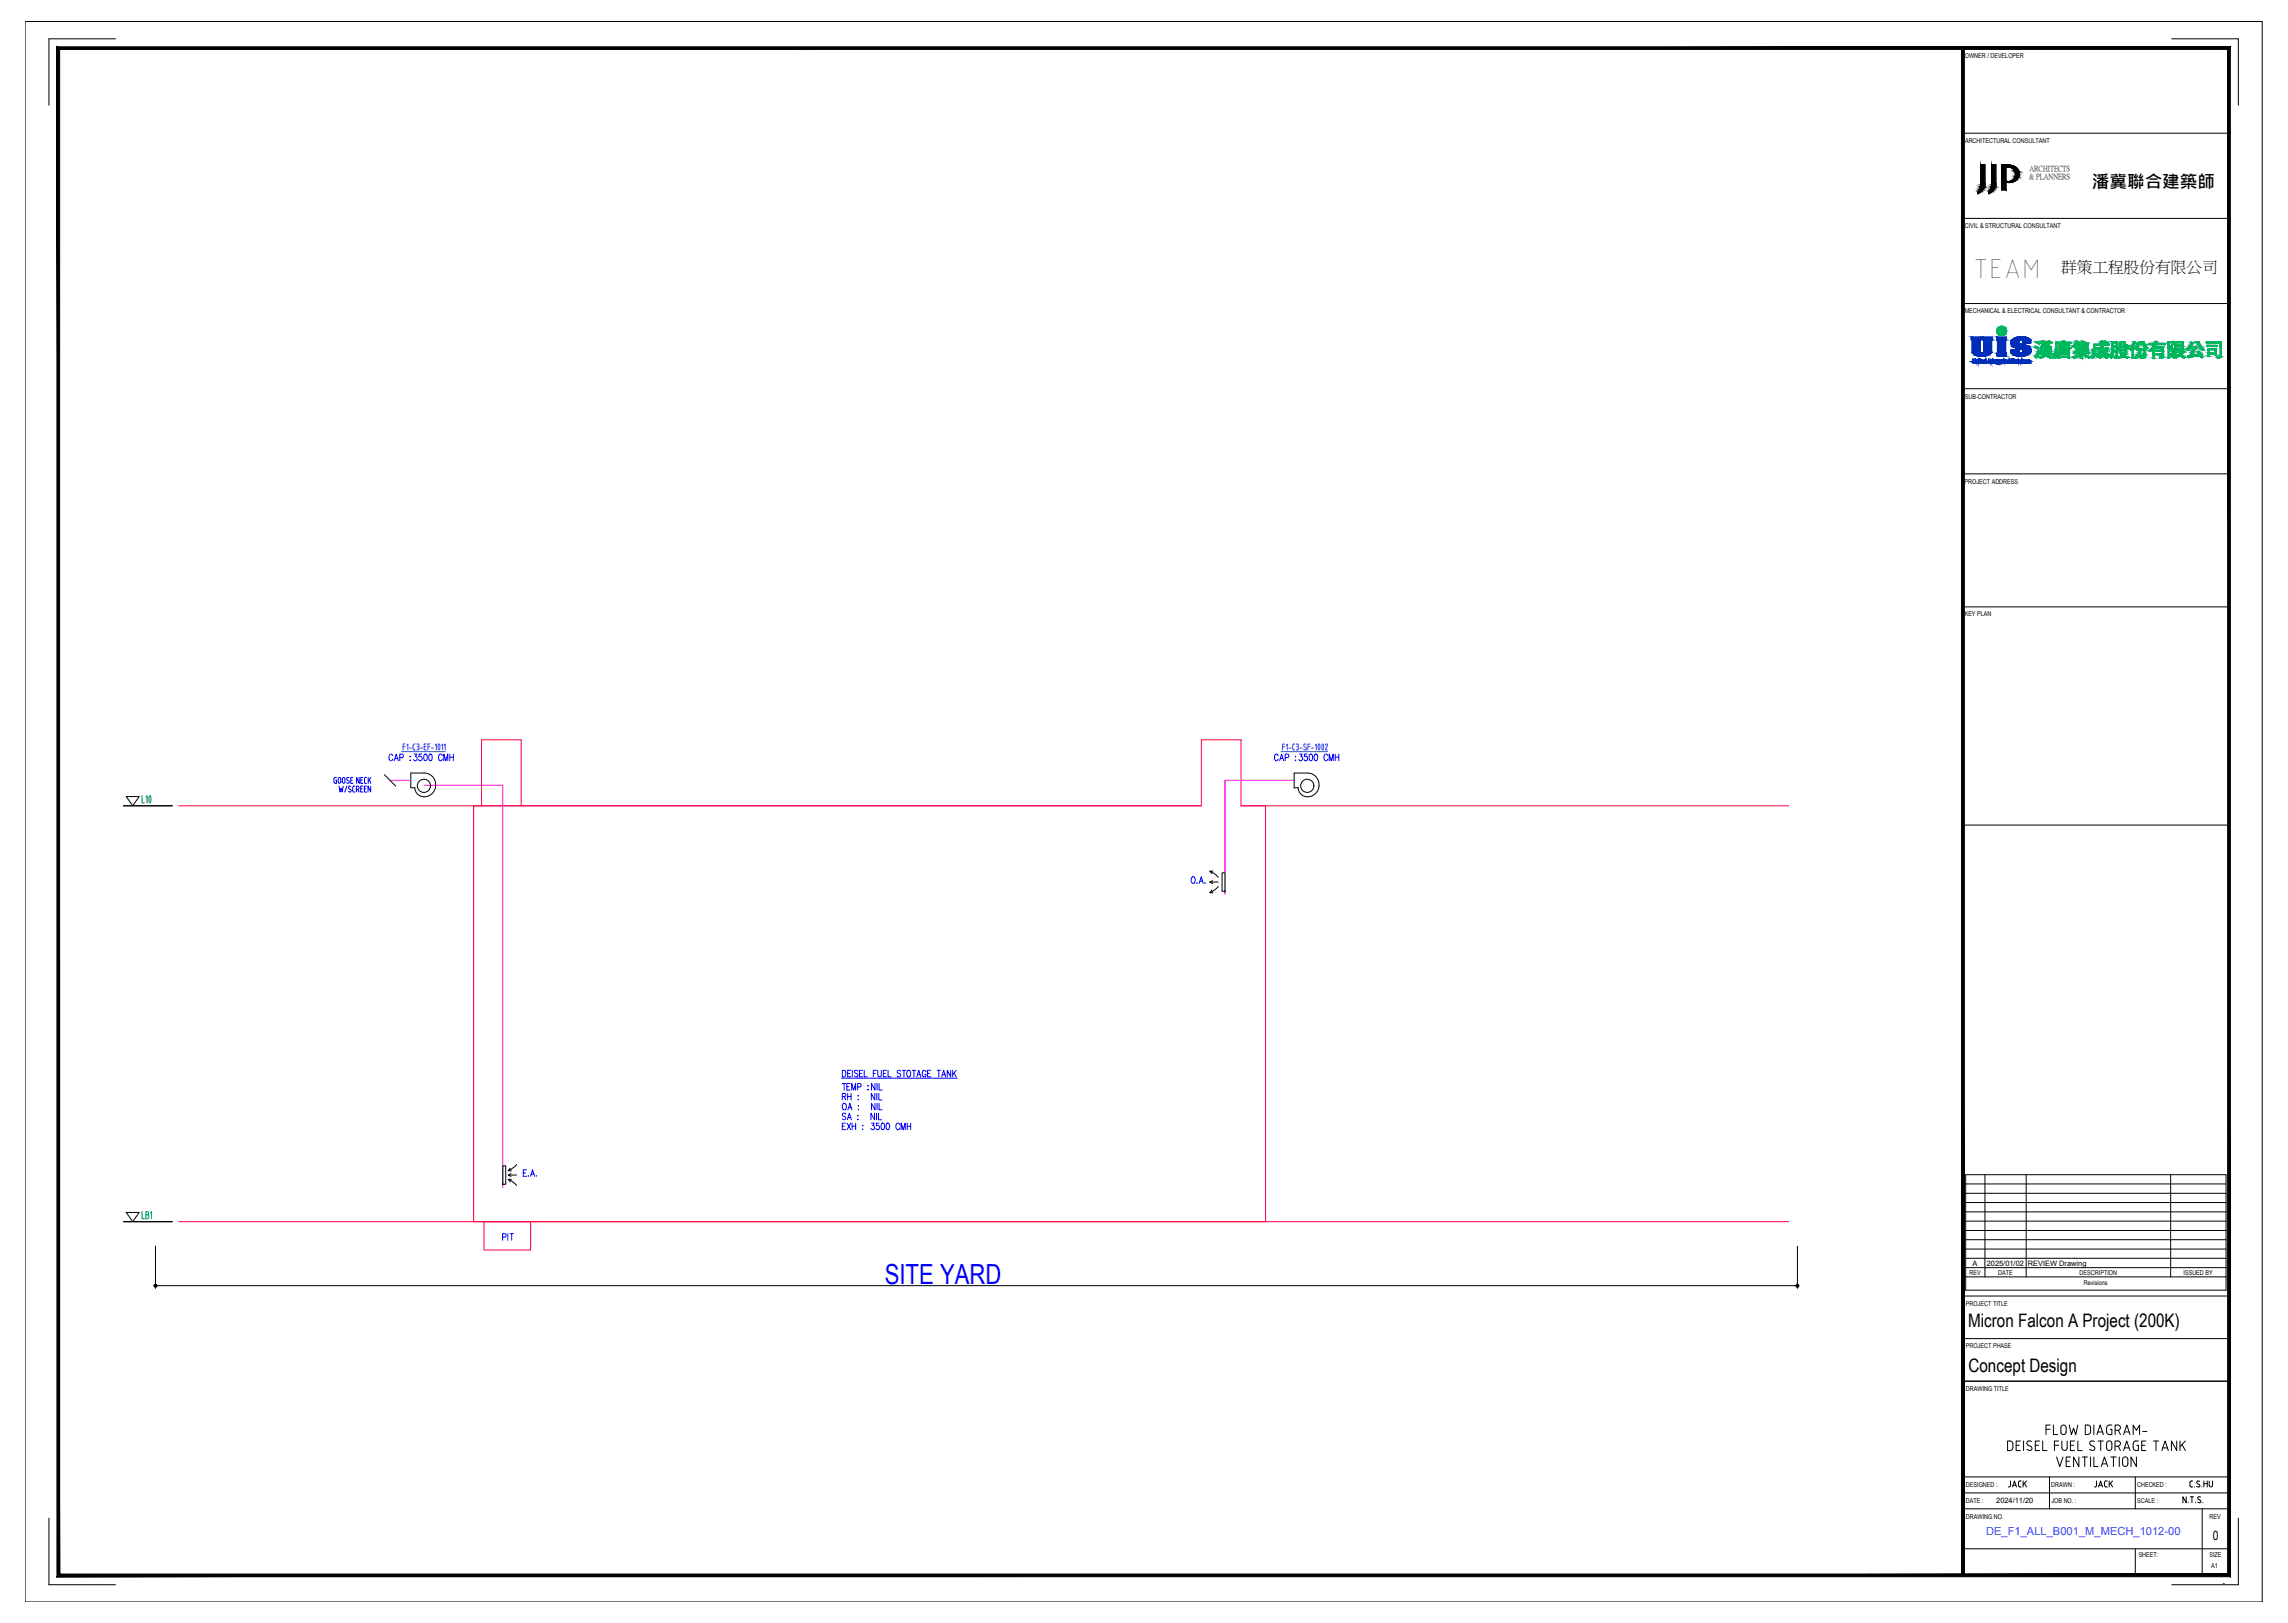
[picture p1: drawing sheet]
<svg xmlns="http://www.w3.org/2000/svg" width="860mm" height="610mm" viewBox="0 0 860 610" stroke-linecap="round" stroke-linejoin="round" font-family="sans-serif">
<defs><g id="words">
<text font-size="10.7" x="741.6" y="104.5">TEAM</text>
<text font-size="10.4" fill="#00f" x="332.6" y="482.5">SITE YARD</text>
<text font-size="7.1" fill="#009525" x="51.2" y="303.4">L10</text>
<g font-size="7.1">
<text x="768" y="540.5">FLOW DIAGRAM-</text>
<text x="771.9" y="552.4">VENTILATION</text>
</g>
<g font-size="7">
<text x="739.8" y="498.6">Micron Falcon A Project (200K)</text>
<text x="740" y="515.6">Concept Design</text>
</g>
<text font-size="6.6" x="786.4" y="70.6">潘冀聯合建築師</text>
<text font-size="5.9" x="774.8" y="102.4">群策工程股份有限公司</text>
<g font-size="5.7" fill="#00f">
<text x="315.4" y="418.4">OA : NIL</text>
<text x="315.4" y="414.5">RH : NIL</text>
<text x="315.4" y="421.9">SA : NIL</text>
<text x="187.7" y="467.4">PIT</text>
</g>
<g font-size="5.7">
<text x="753.5" y="560.2">JACK</text>
<text x="786" y="560.2">JACK</text>
</g>
<text font-size="4.9" x="831.9" y="578.8">0</text>
<text font-size="4.2" fill="#007fff" x="746.6" y="576.8">DE_F1_ALL_B001_M_MECH_1012-00</text>
<text font-size="3.5" x="835.6" y="596">-</text>
<g font-size="2.9">
<text x="762.9" y="64.4">ARCHITECTS</text>
<text x="762.7" y="67.3">&amp; PLANNERS</text>
</g>
<g font-size="2.8">
<text x="741.4" y="475.8">A</text>
<text x="746.8" y="475.8">2025/01/02</text>
<text x="762.3" y="475.6">REVIEW Drawing</text>
<text x="750.4" y="564.7">2024/11/20</text>
</g>
<g font-size="2.5">
<text x="738.6" y="21.9">OWNER / DEVELOPER</text>
<text x="738.7" y="53.6">ARCHITECTURAL CONSULTANT</text>
<text x="738.6" y="85.6">CIVIL &amp; STRUCTURAL CONSULTANT</text>
<text x="738.5" y="117.8">MECHANICAL &amp; ELECTRICAL CONSULTANT &amp; CONTRACTOR</text>
<text x="738.6" y="150">SUB-CONTRACTOR</text>
<text x="738.5" y="182">PROJECT ADDRESS</text>
<text x="738.5" y="231.6">KEY PLAN</text>
<text x="740.3" y="479.1">REV</text>
<text x="751.1" y="479.1">DATE</text>
<text x="781.8" y="479.1">DESCRIPTION</text>
<text x="820.8" y="479.1">ISSUED BY</text>
<text x="783.3" y="483">Revisions</text>
<text x="739" y="490.7">PROJECT TITLE</text>
<text x="739" y="506.7">PROJECT PHASE</text>
<text x="739" y="522.6">DRAWING TITLE</text>
<text x="739" y="559">DESIGNED :</text>
<text x="771.1" y="559">DRAWN :</text>
<text x="803.3" y="559">CHECKED :</text>
<text x="739" y="564.9">DATE :</text>
<text x="771.2" y="564.9">JOB NO. :</text>
<text x="803.4" y="564.9">SCALE :</text>
<text x="739" y="570.7">DRAWING NO.</text>
<text x="830.6" y="570.7">REV</text>
<text x="803.9" y="585.2">SHEET:</text>
<text x="830.5" y="585.2">SIZE</text>
<text x="831.2" y="589.1">A1</text>
</g>
</g></defs>
<g fill="none" stroke="#000" stroke-width=".38">
<path d="M9.4 8.1h841v594h-841zM21.9 18.1h816v574h-816zM43.4 14.6h-25v25M737.4 18.1v574M816.4 14.6h25v25M737.4 50.1h100.5M746.1 69.5l-.7 1.7-1.9 1.6v-.8l1-2.3v-7.8h1.7v7.6M748.7 69.2v-7.3h1.6v7.6M748.7 69.2l-.3 1.5-.7 1.3-.1 .8 1.5-1.2 1.2-2.1M754.1 62.9a2.73 2.73 0 0 1 3.6 2.6 2.73 2.73 0 0 1-3.6 2.6M754.1 62.9v5.2M755.3 62.1l-2.9-.1v9.4h1.7v-2.9"/>
<path d="M755.3 62a3.3 3.3 0 0 1 3.7 3.2 3.3 3.3 0 0 1-3.5 3.4l-1.4-.2M737.4 82.1h100.5M737.4 114.1h100.5M737.4 146.1h100.5M737.4 178.1h100.5M737.4 228.1h100.5M52.3 299.4h-4.9l2.5 3.4M144.5 291.2l4.2 4.2M159.3 290.5h-4.9v5.6l1.5-.1a3.9 3.9 0 0 0 3.9 3.5 3.9 3.9 0 0 0 3.9-3.4l.1-.8M159.4 290.5a4.3 4.3 0 0 1 4.3 4.8M486.5 290.5h4.9a4.4 4.4 0 0 1 4.3 5.4 4.4 4.4 0 0 1-6.2 3l-1.2-1.5-.3-1.4-1.5 .1zM46.4 302.8h18.4"/>
<path d="M737.4 310.1h100.5M454.8 331.5h3.1M454.8 331.5l1 .5M454.8 335.5l1.2 .1M454.8 327.4l.7 .9M454.8 327.4l1.7 1 1.4 1.3M455.5 334.5l-.7 1M455.8 331l-1 .5M456 327.3l-1.2 .1M457.9 333.2l-1.4 1.3-1.7 1M459.4 328h1.1v7h-1.1zM189 438.1h1.1v7h-1.1z"/>
<path d="M191.8 439l-.7 1h1.1M194.2 437.6l-1.4 1.4-1.7 .9M46.4 459.1h18.4M47.4 455.7h4.9l-2.4 3.4zM191.1 441.6h3.1M191.1 441.6l1 .6M191.1 443.2l1.7 1 1.4 1.3M192.1 441.1l-1 .5M192.2 443.2l-1.1 .1 .7 .9M738.9 441.5h97.9v43.4h-97.9zM738.9 445h97.9M738.9 448.5h97.9"/>
<path d="M738.9 451.9h97.9M738.9 455.5h97.9M738.9 458.9h97.9M746.2 441.5v38.4M761.6 441.5v38.4M816 441.5v38.4M58.4 468.3v15.9M675.7 468.3v15.9M738.9 462.4h97.9M738.9 465.9h97.9M738.9 469.4h97.9M738.9 472.9h97.9"/>
<path d="M738.9 476.4h97.9M738.9 479.9h97.9M59 483.2h616.2M737.4 487.1h100.5M737.4 519.1h100.5M737.4 503.1h100.5M737.4 555.1h100.5M754.7 541.6h1.2l.7 .7v2.1l-.7 .7-1.2 .1zM757.9 543.2h1.2M759.5 541.6h-1.6v3.6h1.6M760.7 541.6v3.6M762.3 543.1l1.1 .5a.89 .89 0 0 1 .2 1.4 .89 .89 0 0 1-1.4-.1l-.3-.2"/>
<path d="M762.7 541.6a.78 .78 0 0 0-.8 .6 .78 .78 0 0 0 .4 .8M762.7 541.5l1 .2M765.1 543.2h1.2M766.7 541.6h-1.6v3.6h1.6M767.9 541.6v3.6h1.6M770.4 555.1v11.9M772.3 543.2h1.6M773.9 541.6h-1.6v3.6M775.1 541.6v2.5M777.1 541.6v2.5a.99 .99 0 0 1-1 1 .99 .99 0 0 1-1-1M778.3 543.2h1.2M779.9 541.6h-1.6v3.6h1.6"/>
<path d="M781.1 541.6v3.6h1.6M785.9 543.1l1.1 .5a.78 .78 0 0 1 .4 .9 .78 .78 0 0 1-.7 .6M786.3 541.6a.78 .78 0 0 0-.8 .6 .78 .78 0 0 0 .5 .8M789.7 541.6v3.6M791.9 542.5v1.6a.99 .99 0 0 0 1 1 .99 .99 0 0 0 1-1v-1.6M795 543.5h1.1M796.1 541.6h-1.1v3.6M796.1 541.5a.99 .99 0 0 1 1 1 .99 .99 0 0 1-1 1M796.3 543.5l.8 1.7M798.3 545.2l1.2-3.6 1.2 3.6M798.6 544.1h1.7M801.9 542.5v1.6a.99 .99 0 0 0 1 1"/>
<path d="M802.7 555.1v11.9M803.3 543.2h.6v2h-1M805.1 543.2h1.2M806.6 541.6h-1.5v3.6h1.5M809.5 541.6h2M810.5 541.6v3.6M812.7 545.2l1.2-3.6 1.2 3.6M813 544.1h1.7M818.2 541.6v3.6l-1.9-3.6v3.6M819.5 541.6v3.6M820.2 542.9l1.3 2.3M821.5 541.6l-2 2.2"/>
<path d="M823.2 558.3l.6 .5M823.8 558.8h.4M823.8 556.6h.4M823.8 556.6l-.5 .3-.1 1.4M824.9 558.7v.1M825.7 558.6l.8 .2M826 557.6l1 .6-.5 .6M826.9 556.7a.59 .59 0 0 0-.9-.1 .59 .59 0 0 0 0 .9M827.7 558.7v.1M828.4 556.6v2.2M828.4 557.6h1.3M829.7 556.6v2.2"/>
<path d="M830.4 556.6l.1 1.6a.61 .61 0 0 0 .6 .6 .61 .61 0 0 0 .6-.6v-1.6M18.4 570.6v25h25M737.4 561.1h100.5M737.4 567h100.5M821.8 562.5v2.3l-1.2-2.3v2.3M822.6 564.6v.2M823.3 562.5h1.3M824 562.5v2.3M825.3 564.6v.2M826.1 564.5l.7 .3M826.3 563.5l1 .7-.4 .6M826.6 562.5l.6 .1"/>
<path d="M826.6 562.5l-.5 .4 .3 .5M827.8 567v25.1M828.1 564.6v.2M841.4 570.6v25h-25M737.4 582.1h100.5M802.7 582.1v10"/>
<circle cx="159.3" cy="295.3" r="2.48"/>
<circle cx="491.4" cy="295.3" r="2.48"/>
</g>
<g fill="#000" stroke="#000" stroke-width=".38">
<path d="M743.5 72h1.1l-.4 .4zM747.6 72h1.1l-.3 .4zM754.3 68.5h1.9z"/>
<path d="M21.4 17.6l1 1 816-1zM22.4 18.6l816-1-1 1zM837.4 18.6l1 574v-575zM837.4 18.6l1 574-1-1zM21.4 592.6h817l-1-1zM21.4 592.6l1-1h815zM21.4 17.6v575l1-1zM21.4 17.6l1 1v573z"/>
<path d="M737.4 18.1l1 574v-574zM737.4 18.1l1 574h-1z"/>
<path d="M743.5 72v.4h.7zM743.5 72.4h.7l-.7 .4z"/>
<path d="M743.7 71.8l.9 .2 .3-.2zM743.7 71.8l.9 .2h-1.1z"/>
<path d="M744 71.4l.9 .4 .3-.4zM744 71.4l.9 .4h-1.2z"/>
<path d="M744.1 71.1l1.1 .3 .2-.3zM744.1 71.1l1.1 .3h-1.2z"/>
<path d="M744.3 70.7l1.1 .4 .2-.4zM744.3 70.7l1.1 .4h-1.3z"/>
<path d="M744.4 70.3l1.2 .4 .3-.4zM744.4 70.3l1.2 .4h-1.3z"/>
<path d="M744.5 70l1.4 .3 .1-.3zM744.5 70l1.4 .3h-1.5z"/>
<path d="M744.5 61.9l1.7 7.3v-7.3zM744.5 61.9l1.7 7.3h-1.7z"/>
<path d="M744.5 69.2l1.7 .3v-.3zM744.5 69.2l1.7 .3h-1.7z"/>
<path d="M744.5 69.5l1.5 .5 .2-.5zM744.5 69.5l1.5 .5h-1.5z"/>
<path d="M747.6 72v.4h.8zM747.6 72.4h.8l-.8 .4z"/>
<path d="M747.8 71.8l.9 .2 .3-.2zM747.8 71.8l.9 .2h-1.1z"/>
<path d="M748.1 71.4l.9 .4 .3-.4zM748.1 71.4l.9 .4h-1.2z"/>
<path d="M748.2 71.1l1.1 .3 .2-.3zM748.2 71.1l1.1 .3h-1.2z"/>
<path d="M748.4 70.7l1.1 .4 .3-.4zM748.4 70.7l1.1 .4h-1.3z"/>
<path d="M748.5 70.3l1.3 .4 .2-.4zM748.5 70.3l1.3 .4h-1.4z"/>
<path d="M748.6 70l1.4 .3 .1-.3zM748.6 70l1.4 .3h-1.5z"/>
<path d="M748.7 61.9l1.6 7.3v-7.3zM748.7 61.9l1.6 7.3h-1.6z"/>
<path d="M748.7 69.2l1.6 .3v-.3zM748.7 69.2l1.6 .3h-1.6z"/>
<path d="M748.7 69.5l1.4 .5 .2-.5zM748.7 69.5l1.4 .5h-1.5z"/>
<path d="M752.4 62l2.9 .1zM752.4 62l2.9 .1z"/>
<path d="M752.4 62.9l1.7 5.2v-5.2zM752.4 62.9l1.7 5.2h-1.7z"/>
<path d="M752.4 68.1l2.2 .1zM752.4 68.1l2.2 .1z"/>
<path d="M752.4 68.5h1.7zM752.4 68.5h1.7z"/>
<path d="M752.4 68.5l1.7 2.9v-2.9zM752.4 68.5l1.7 2.9h-1.7z"/>
<path d="M754.3 68.5l1.3 .1zM754.8 68.6h.8z"/>
<path d="M752.4 62.8h2.2zM752.4 62.8h2.7z"/>
<path d="M752.4 62.8h2.2zM752.4 62.8l1.7 .1z"/>
<path d="M752.4 68.2h2.7zM752.4 68.2h2.7z"/>
<path d="M752.4 62.1h3.6zM752.4 62.1h3.6z"/>
<path d="M752.4 62.1l4.3 .2zM752.4 62.1l4.3 .2h-4.3z"/>
<path d="M754.1 68.5h2.3zM754.1 68.5h2.1z"/>
<path d="M752.4 62.3l5 .3-.7-.3zM752.4 62.3l5 .3h-5z"/>
<path d="M752.4 68.3l4 .2 .5-.2zM752.4 68.3l4 .2h-4z"/>
<path d="M752.4 68.2h4.6zM752.4 68.2l4.5 .1z"/>
<path d="M755.2 68.2h1.8zM755.1 68.2h1.9z"/>
<path d="M755.6 68.1h1.5zM755.2 68.2h1.8z"/>
<path d="M752.4 62.6l5.2 .2zM752.4 62.6l5.2 .2z"/>
<path d="M756.1 68h1.3zM755.6 68.1h1.5z"/>
<path d="M756.2 67.9h1.3zM756.1 68h1.3z"/>
<path d="M755.1 62.8l2.6 .1zM755.1 62.8l2.6 .1z"/>
<path d="M755.6 62.9l2.4 .2zM755.6 62.9l2.4 .2zM756.1 63.1h1.9zM756.1 63.1h1.9z"/>
<path d="M756.5 67.7h1.3zM756.2 67.9h1.3z"/>
<path d="M756.1 63.1l2.1 .2-.2-.2zM756.1 63.1l2.1 .2h-1.7z"/>
<path d="M756.9 67.4l.9 .3 .3-.3zM756.5 67.7l.4-.3 .9 .3z"/>
<path d="M756.9 67.4h1.2zM756.9 67.4h1.2z"/>
<path d="M756.5 63.3l2 .3-.3-.3zM756.5 63.3l2 .3h-1.7z"/>
<path d="M756.8 63.6l1.7 .1zM756.8 63.6l1.7 .1z"/>
<path d="M757.2 67l.9 .4 .4-.4zM757.2 67l.9 .4h-1.2z"/>
<path d="M756.9 63.7l1.7 .2-.1-.2zM756.9 63.7l1.7 .2h-1.5z"/>
<path d="M757.3 66.8h1.3zM757.3 66.8l1.2 .2z"/>
<path d="M757.1 63.9l1.7 .1zM757.1 63.9l1.7 .1z"/>
<path d="M757.5 66.5l1.1 .3 .1-.3zM757.5 66.5l1.1 .3h-1.3z"/>
<path d="M757.2 64l1.6 .2zM757.2 64l1.6 .2z"/>
<path d="M757.3 64.2l1.6 .3-.1-.3zM757.3 64.2l1.6 .3h-1.4zM757.5 64.5h1.4zM757.5 64.5h1.4z"/>
<path d="M757.5 64.5l1.5 .4-.1-.4zM757.5 64.5l1.5 .4h-1.5z"/>
<path d="M757.6 66l1.3 .2zM757.6 66l1.3 .2z"/>
<path d="M757.5 66.2l1.2 .3 .2-.3zM757.5 66.2l1.2 .3h-1.2z"/>
<path d="M757.5 64.9l1.5 .1zM757.5 64.9l1.5 .1z"/>
<path d="M757.6 65l1.4 .5v-.5zM757.6 65l1.4 .5h-1.4zM757.6 65.5h1.4zM757.6 65.5h1.4z"/>
<path d="M757.6 65.5l1.3 .5 .1-.5zM757.6 65.5l1.3 .5h-1.3z"/>
<path d="M57.9 483.2l.1 .2 .4-.2zM58 483.4l.4-.2-.2 .4zM58.4 483.2l-.2 .4 .2 .1z"/>
<path d="M58.4 483.2v.5l.3-.1zM58.4 483.2l.5 .2-.2 .2zM58.4 483.2l.5 .2 .1-.2z"/>
<path d="M58.2 482.8l.2 .4v-.5zM58.2 482.8l.2 .4-.4-.3zM58 482.9l-.1 .3h.5z"/>
<path d="M58.4 483.2h.6l-.1-.3zM58.7 482.8l.2 .1-.5 .3zM58.4 482.7v.5l.3-.4z"/>
<path d="M675.2 483.2v.2l.5-.2zM675.2 483.4l.5-.2-.3 .4zM675.7 483.2l-.3 .4 .3 .1z"/>
<path d="M675.4 482.8l.3 .4v-.5zM675.4 482.8l.3 .4-.5-.3zM675.2 482.9v.3h.5z"/>
<path d="M675.7 483.2v.5l.2-.1zM675.7 483.2l.4 .2-.2 .2zM675.7 483.2l.4 .2v-.2z"/>
<path d="M675.7 483.2h.4v-.3zM675.9 482.8l.2 .1-.4 .3zM675.7 482.7v.5l.2-.4z"/>
</g>
<path d="M67.3 302.8h384.3M181 302.8v-24.8h14.9v24.8M451.6 302.8h-273.6v156.3h297.7v-156.3h-9.2M451.6 302.8v-24.8h14.9v24.8M466.5 302.8h205.9M67.3 459.1h605.1M181.9 459.1h17.6v10.7h-17.6z" fill="none" stroke="#ff003f" stroke-width=".38"/>
<path d="M53.4 455.4v2.6h.9M54.8 456.6h.6M55.4 455.4h-.6v2.6h.6M55.4 456.5a.78 .78 0 0 1 .6 .7 .78 .78 0 0 1-.6 .8M55.4 455.3l.4 .6-.4 .7M56.5 456l.5-.6v2.6" fill="none" stroke="#009525" stroke-width=".38"/>
<g fill="none" stroke="#007fff" stroke-width=".38">
<path d="M152.3 279.6h-.8v2.2M156.1 279.6l-.6 .1-.2 .5M156.7 279.6l.8 .2v.5l-.4 .3M160.3 279.6h-.8v2.2h.8M161.6 279.6h-.7v2.2M164.8 279.7l.1-.1a1.41 1.41 0 0 1 0 2.2l-.3-.9zM482.9 279.6h-.8v2.2M486.4 279.6h.3M486.4 279.6l-.5 .6M487.3 279.6h.4M487.7 279.6l.4 .5-.4 .5M491 279.7a.53 .53 0 0 0-.8 0 .53 .53 0 0 0 .1 .8"/>
<path d="M492.4 279.6h-.8v2.2M495.7 279.7l.1-.1a1.49 1.49 0 0 1 0 2.2l-.3-.9zM497.1 279.6a1.41 1.41 0 0 1 0 2.2l-.2-1.3zM498.2 280a.43 .43 0 0 1 .6-.3 .43 .43 0 0 1 .2 .6l-.8 1.5h.8M150.9 282.5h16.5M151.5 280.6h.8M152.9 280.1l.4-.5v2.2M153.9 281.1h.8M155.3 280.2v1.1M155.3 281.3l.2 .5h.6M156.9 280.6h.2M157.1 280.6l.4 .3v.4"/>
<path d="M157.5 281.3l-.2 .4-.6 .1M158.1 281.1h.8M159.5 280.6h.5M160.9 280.6h.7M162.2 281.1h.8M163.6 280.1l.4-.5v2.2M166 280.1l.4-.5v2.2M167 280.1l.4-.5v2.2M481.5 282.5h17.5M482.1 280.6h.8M483.5 280.1l.4-.5v2.2M484.5 281.1h.8"/>
<path d="M485.9 280.2v1.1M485.9 281.3l.3 .5h.5M487.5 280.6h.2M487.7 280.6l.3 .3v.7l-.7 .2M488.7 281.1h.8M490.3 280.6l.6 .3a.53 .53 0 0 1 0 .9 .53 .53 0 0 1-.8-.2M491.6 280.6h.8M493 281.1h.8M494.4 280.1l.4-.5v2.2"/>
</g>
<g fill="none" stroke="#00f" stroke-width=".38">
<path d="M125.5 292.8v1M125.5 293.8l.5 .6M126.2 293.1h.3v1.3h-.5M126.5 292.2l-.7 .1-.3 .5M127.4 292.3h.4l.3 .5-.1 1.3-.4 .3-.5-.6zM127.5 295.4l.3 2.3 .4-1.5 .4 1.5 .4-2.3M128.7 292.8v1M128.7 292.8l.5-.6 .5 .6-.2 1.5h-.5l-.3-.5M130.4 295.4l-.8 2.3M131 297.4l.6 .3M131.1 293.5a.53 .53 0 0 1 0 .8 .53 .53 0 0 1-.8-.2M131.2 292.3a.53 .53 0 0 0-.8 0 .53 .53 0 0 0 .1 .8l.5 .4"/>
<path d="M131.2 296.4l.6 .3M131.8 296.7l.2 .6-.4 .3M131.9 293.1h.5M131.9 295.6a.53 .53 0 0 0-.8 0 .53 .53 0 0 0 .1 .8M132.6 297.1l.2 .5 .6 .1M132.7 292.2h-.8v2.2h.8M133.4 295.4l-.7 .3-.1 1.4M134 296.7l.9-.3-.2-.9-.7-.1v2.3M134.6 296.7l.4 1M135 292.2v2.2l-.9-2.2v2.2M135.6 296.4h.6M135.6 293.1h.6"/>
<path d="M136.3 295.4h-.7v2.3h.7M136.4 292.2h-.8v2.2h.8M137 296.4h.6M137.7 295.4h-.7v2.3h.7M137.8 292.2h-.6l-.2 .5 .1 1.4 .7 .3M138.4 292.2v2.2M138.8 293l.6 1.4M139.3 295.4v2.3l-1-2.3v2.3M139.4 292.2l-1 1.3M147.6 284a.74 .74 0 0 0-.9-.6 .74 .74 0 0 0-.5 .9v.6a.75 .75 0 0 0 .5 1 .75 .75 0 0 0 .9-.6M148.2 285.9l.8-2.5 .7 2.5M148.5 285.1h.9"/>
<path d="M150.3 284.7l1.1-.1 .1-1-1.2-.2v2.5M154.2 284.2v.3zM154.2 285.7v.2zM155.7 283.4h1l-.5 .9a.73 .73 0 0 1 .5 1.2 .73 .73 0 0 1-1.2-.1M158.5 283.4h-.9l-.1 1.1a.76 .76 0 0 1 1 0 .76 .76 0 0 1 0 1.1 .76 .76 0 0 1-1 .1l-.1-.3M159.5 283.5l.3-.1a1.39 1.39 0 0 1 .8 1.3 1.39 1.39 0 0 1-.8 1.2l-.3-.1-.2-1zM161.4 283.5l.5-.1 .5 .5v1.5l-.5 .5-.7-.5-.1-.9zM166.3 284a.74 .74 0 0 0-.9-.6 .74 .74 0 0 0-.6 .9v.6a.75 .75 0 0 0 .5 1 .75 .75 0 0 0 1-.6M166.8 285.9v-2.5l.8 2.5 .7-2.5v2.5M169.1 283.4v2.5M169.1 284.6h1.3M170.4 283.4v2.5"/>
<path d="M480.5 284a.72 .72 0 0 0-.9-.6 .72 .72 0 0 0-.5 .9v.6a.73 .73 0 0 0 .5 1 .73 .73 0 0 0 .9-.6M481 285.9l.8-2.5 .7 2.5M481.3 285.1h.9M483.1 284.7l1.1-.1 .2-1-1.3-.2v2.5M487 284.2v.3zM487 285.7v.2zM488.5 283.4h1l-.5 .9a.73 .73 0 0 1 .6 1.2 .73 .73 0 0 1-1.3-.1M491.3 283.4h-.9l-.1 1.1a.76 .76 0 0 1 1 0 .76 .76 0 0 1 0 1.1 .76 .76 0 0 1-1 .1l-.1-.3M492.4 283.5l.3-.1a1.39 1.39 0 0 1 .7 1.3 1.39 1.39 0 0 1-.7 1.2l-.3-.1-.3-1zM494.3 283.5l.3-.1a1.39 1.39 0 0 1 .7 1.3 1.39 1.39 0 0 1-.7 1.2l-.3-.1-.3-1zM499.1 284a.74 .74 0 0 0-.9-.6 .74 .74 0 0 0-.5 .9v.6a.75 .75 0 0 0 .5 1 .75 .75 0 0 0 .9-.6M499.6 285.9v-2.5l.8 2.5 .8-2.5v2.5"/>
<path d="M501.9 284.6h1.3M501.9 283.4v2.5M503.2 283.4v2.5M448.1 329.6l.2-.1a1.29 1.29 0 0 1 1 1.3 1.29 1.29 0 0 1-1 1.2 1.62 1.62 0 0 1-.2-2.4zM449.9 331.8l.1 .1M450.8 332l.8-2.5 .7 2.5M451.1 331.2h.9M453 331.8v.1M316.3 405.2h43.5M316.6 402.2a1.23 1.23 0 0 1 1.4 1.3 1.23 1.23 0 0 1-1.4 1.2zM316.6 407.2h1.4M317.3 407.2v2.5"/>
<path d="M318.6 403.4h.8M319.6 407.2h-1.3v2.5M319.9 402.2h-1.3v2.5h1.3M320.2 409.7v-2.5l.7 2.5 .7-2.5v2.5M320.4 402.2v2.5M322.4 408.5l1.1-.1v-1.1l-1.1-.1v2.5M322.5 402.6l-.5-.4-.8 .4 .2 .6 1 .6-.1 .8-.7 .1-.4-.3M323.1 403.4h.7M324.3 402.2h-1.2v2.5h1.2M324.9 402.2v2.5h1.1M328.3 403.4h.7M328.9 407.2v2.5l-1.3-2.5v2.5"/>
<path d="M329.5 402.2h-1.2v2.5M329.7 407.2v2.5M330 402.2v1.8l.5 .7 .7-.3 .1-2.2M330.4 407.2v2.5h1.2M332 403.4h.8M333.3 402.2h-1.3v2.5h1.3M333.8 402.2v2.5h1.2M338.6 402.6l-.5-.4-.8 .4 .1 .6 1.2 .8v.4l-.5 .3-.8-.3M339.1 402.2h1.4M339.8 402.2v2.5M341.2 402.4l.2-.2a1.26 1.26 0 0 1 1 1.3 1.26 1.26 0 0 1-1 1.2 1.58 1.58 0 0 1-.2-2.3zM342.9 402.2h1.3"/>
<path d="M343.6 402.2v2.5M344.6 404.7l.8-2.5 .7 2.5M344.9 403.9h.9M348.1 402.8a.72 .72 0 0 0-.9-.6 .72 .72 0 0 0-.5 1v.6a.73 .73 0 0 0 .7 .9 .73 .73 0 0 0 .7-.9h-.5M348.7 403.4h.7M349.9 402.2h-1.2v2.5h1.2M352.3 402.2h1.3M352.9 402.2v2.5M354 404.7l.7-2.5 .8 2.5M354.2 403.9h1M357.4 402.2v2.5l-1.3-2.5v2.5M358.1 402.2v2.5"/>
<path d="M358.6 403.3l.8 1.4M359.4 402.2l-1.3 1.7M197.9 439.6h-1.2v2.5h1.2M317.9 422.1h-1.3v2.4h1.3M318.4 422.1l1.4 2.4M319.8 422.1l-1.4 2.4M320.3 422.1v2.4M321.6 422.1v2.4M324.3 424.3h.1M327.6 422.1h1l-.5 .9a.73 .73 0 0 1 .6 1.1 .73 .73 0 0 1-1.3 0M330.4 422.1h-.9l-.1 1a.73 .73 0 0 1 1 .1 .73 .73 0 0 1-.1 1 .73 .73 0 0 1-1-.1M331.5 422.2l.5-.1a1.47 1.47 0 0 1-.2 2.4l-.3-.1-.3-.9z"/>
<path d="M333.4 422.2l.4-.1a1.44 1.44 0 0 1-.1 2.4l-.3-.1-.3-.9zM338.2 422.7a.74 .74 0 0 0-.9-.6 .74 .74 0 0 0-.6 .9v.6a.74 .74 0 0 0 .6 .9 .74 .74 0 0 0 .9-.5M338.7 424.5v-2.4l.8 2.4 .8-2.4v2.4M341 422.1v2.4M341 423.2h1.3M342.3 422.1v2.4M196.7 440.8h.8M198.6 441.9l.1 .1M199.5 442.1l.7-2.5 .7 2.5M199.7 441.3h1M201.6 441.9l.1 .1"/>
</g>
<path d="M146.6 293.3h7.8M159.4 295.1h29.6v151.2M486.5 293.3h-26v42.9" fill="none" stroke="#f0f" stroke-width=".38"/>
<g fill="#00b85c" stroke="#00b85c" stroke-width=".38">
<path d="M789.9 128.2l.5 .1z"/>
<path d="M791.5 128.8h.8z"/>
<path d="M791.7 130.7h.3z"/>
<path d="M788.2 133.7h.4z"/>
<path d="M786.3 134.4h.5z"/>
<path d="M789.2 134.5h.3z"/>
<path d="M786.5 134.5l.1 .1z"/>
<path d="M786.5 134.5h.2z"/>
<path d="M791.6 134.6h.3z"/>
<path d="M791.6 134.6h.4z"/>
<path d="M752.1 122.6h.7z"/>
<path d="M775.5 128.1h.5z"/>
<path d="M772.1 134.5h.4z"/>
<path d="M772.2 134.6h.2z"/>
<path d="M772.2 134.6h.3z"/>
<path d="M766.1 129.1l.3 .2z"/>
<path d="M766.1 129.1h.4z"/>
<path d="M765.8 131l.2 .1z"/>
<path d="M765.8 131h.3z"/>
<path d="M767.8 128.1l.4 .1z"/>
<path d="M770 128.2h.4z"/>
<path d="M768.2 133.6h.7z"/>
<path d="M770.9 134.6h.2z"/>
<path d="M770.9 134.6h.3z"/>
<path d="M782.3 132.1l.4 .1z"/>
<path d="M781.7 133.1h1.6z"/>
<path d="M780.4 133.8h1.1z"/>
<path d="M779.5 134.4h.4z"/>
<path d="M780.4 128.2h.3z"/>
<path d="M782.6 128.4h.8z"/>
<path d="M823.8 128.6h.2z"/>
<path d="M822 131.4h.6z"/>
<path d="M827.7 131.6h.2z"/>
<path d="M827.7 131.6h.3z"/>
<path d="M824.8 133.5h2.8z"/>
<path d="M822.6 134.4h.2z"/>
<path d="M827.4 134.3l.2 .1z"/>
<path d="M827.4 134.3h.5z"/>
<path d="M810.2 128.3h.3z"/>
<path d="M807.8 131.9h.7z"/>
<path d="M807.9 131.9h.6z"/>
<path d="M812.6 134.1h.7z"/>
<path d="M811.9 134.1h1.4z"/>
<path d="M801.9 130.1v.2z"/>
<path d="M801.1 130.5h.6z"/>
<path d="M800.6 131.3h.5z"/>
<path d="M799.5 129.7h.2z"/>
<path d="M796.4 130.8h.4z"/>
<path d="M795.3 134h.6z"/>
<path d="M793.4 134.4l.3 .2z"/>
<path d="M793.4 134.4h.4z"/>
<path d="M796.9 134h.9z"/>
<path d="M806.5 131l.3 .2z"/>
<path d="M806.5 131h.6z"/>
<path d="M805.8 133.9h.5z"/>
<path d="M803 134.1h.8z"/>
<path d="M804.5 134.1h.3z"/>
<path d="M805 134.6l.5 .1z"/>
<path d="M805 134.6h.6z"/>
<path d="M802.7 134.6h.3z"/>
<path d="M818.8 133.5h.3z"/>
<path d="M817.1 134.4h.3z"/>
<path d="M816.2 133.2h.8z"/>
<path d="M816 133.7h.4z"/>
<path d="M820.7 131.8h.3z"/>
<path d="M819.9 133.9h.8z"/>
<path d="M820.7 134.5l.3 .1z"/>
<path d="M833.9 134h1.1z"/>
<path d="M833.5 134.5l.2 .1z"/>
<path d="M833.5 134.5h.6z"/>
<path d="M830.1 131.1h3z"/>
<path d="M791.1 128.2l.3 .1zM791.1 128.2l.3 .1z"/>
<path d="M789.9 128.3h.6zM789.9 128.3h.6z"/>
<path d="M791 128.3h.5zM791 128.3h.5z"/>
<path d="M789.9 128.3h.6zM789.9 128.3h.6z"/>
<path d="M791 128.3l.7 .1zM791 128.3l.7 .1z"/>
<path d="M789.9 128.3h.6zM789.9 128.3l.6 .1z"/>
<path d="M790.9 128.4l.9 .1zM790.9 128.4l.9 .1z"/>
<path d="M789.9 128.4h.6zM789.9 128.4l.5 .1z"/>
<path d="M790.9 128.5l.9 .1zM790.9 128.5l.9 .1z"/>
<path d="M790.9 128.6h1.1zM790.9 128.6h1.1z"/>
<path d="M789.9 128.5h.5zM789.9 128.5l.5 .1z"/>
<path d="M791.1 128.6l1 .1zM791.1 128.6l1 .1z"/>
<path d="M791.2 128.7l1 .1zM791.2 128.7l1 .1z"/>
<path d="M789.9 128.6l.5 .2zM789.9 128.6l.5 .2z"/>
<path d="M791.4 128.8h.9zM791.4 128.8h.9zM791.5 128.8h.8z"/>
<path d="M791.5 128.8l.8 .1zM791.5 128.8l.8 .1z"/>
<path d="M791.6 128.9h.7zM791.6 128.9h.7z"/>
<path d="M789.9 128.8l.5 .1zM789.9 128.8l.5 .1z"/>
<path d="M791.7 128.9h.6zM791.7 128.9l.5 .2z"/>
<path d="M789.9 128.9l.5 .2zM789.9 128.9l.5 .2z"/>
<path d="M791.9 129.1h.3zM791.9 129.1l.2 .1z"/>
<path d="M789.9 129.1l.5 .1zM789.9 129.1l.5 .1z"/>
<path d="M789.9 129.2l.5 .2zM789.9 129.2l.5 .2z"/>
<path d="M787.1 129.4l5.6 .1zM787.1 129.4l5.6 .1z"/>
<path d="M787 129.5l5.7 .2v-.2zM787 129.5l5.7 .2h-5.7z"/>
<path d="M787 129.7h5.7zM787 129.7l5.6 .2z"/>
<path d="M789.9 129.9l.5 .2v-.2zM789.9 129.9l.5 .2h-.4z"/>
<path d="M790 130.1l.4 .1zM790 130.1l.4 .1z"/>
<path d="M790 130.2l.5 .2-.1-.2zM790 130.2l.5 .2h-.5z"/>
<path d="M790 130.4l.5 .1zM790 130.4l.5 .1z"/>
<path d="M790 130.5h.5zM790 130.5h.5z"/>
<path d="M790 130.5l.5 .2zM790 130.5l.5 .2z"/>
<path d="M791.7 130.7h.3zM791.7 130.7h.3z"/>
<path d="M787 129.9l.5 .9v-.9zM787 129.9l.5 .9h-.5z"/>
<path d="M790 130.7l.5 .1zM790 130.7l.5 .1z"/>
<path d="M791.7 130.7l.6 .1zM791.7 130.7l.6 .1z"/>
<path d="M790 130.8h.5zM790 130.8h.5z"/>
<path d="M787 130.8l2.4 .1zM787 130.8l2.4 .1z"/>
<path d="M791.7 130.8l.7 .1zM791.7 130.8l.7 .1zM791.7 130.9h.7zM791.7 130.9h.7z"/>
<path d="M791.7 130.9h.7zM791.7 130.9l.7 .1z"/>
<path d="M791.7 131h.7zM791.7 131h.6z"/>
<path d="M790 130.8l.5 .2zM790 130.8l.5 .2z"/>
<path d="M791.6 131h.7zM791.6 131l.6 .1z"/>
<path d="M790.1 131l.4 .2zM790.1 131l.4 .2z"/>
<path d="M787 130.9l2.4 .3v-.3zM787 130.9l2.4 .3h-2.4z"/>
<path d="M791.6 131.1h.6zM791.6 131.1l.5 .2z"/>
<path d="M788.9 131.2l.5 .1zM788.9 131.2l.5 .1z"/>
<path d="M790.1 131.2l.5 .1zM790.1 131.2l.5 .1z"/>
<path d="M791.6 131.3h.5zM791.6 131.3l.4 .1z"/>
<path d="M787 131.2l.5 .2zM787 131.2l.5 .2z"/>
<path d="M790.1 131.3l.5 .1zM790.1 131.3l.5 .1z"/>
<path d="M791.5 131.4h.5zM791.5 131.4l.5 .1z"/>
<path d="M788.9 131.3l.5 .3v-.3zM788.9 131.3l.5 .3h-.5z"/>
<path d="M787 131.4l.5 .2zM787 131.4l.5 .2z"/>
<path d="M788.9 131.6h.5zM788.9 131.6h.5z"/>
<path d="M790.1 131.4l.5 .2zM790.1 131.4l.5 .2z"/>
<path d="M791.4 131.5h.6zM791.4 131.5l.6 .2z"/>
<path d="M787 131.6l.5 .1zM787 131.6l.5 .1z"/>
<path d="M790.1 131.6l.5 .1zM790.1 131.6l.5 .1z"/>
<path d="M791.4 131.7h.6zM791.4 131.7l.5 .1zM791.3 131.8h.6zM791.3 131.8h.6z"/>
<path d="M788.9 131.6l.4 .3 .1-.3zM788.9 131.6l.4 .3h-.4z"/>
<path d="M787 131.7l.5 .2zM787 131.7l.5 .2z"/>
<path d="M788.9 131.9h.4zM788.9 131.9h.4z"/>
<path d="M791.3 131.8h.6zM791.3 131.8l.5 .1z"/>
<path d="M790.2 131.7l.5 .2zM790.2 131.7l.5 .2z"/>
<path d="M790.2 131.9l.5 .1zM790.2 131.9l.5 .1z"/>
<path d="M787 131.9h.5zM787 131.9l.4 .1z"/>
<path d="M791.3 131.9h.5zM791.3 131.9l.4 .2h-.5z"/>
<path d="M788.9 131.9l.4 .3v-.3zM788.9 131.9l.4 .3h-.4z"/>
<path d="M788.9 132.2h.4zM788.9 132.2h.4z"/>
<path d="M791.2 132.1h.5zM791.2 132.1l.5 .1z"/>
<path d="M786.9 132l.5 .2zM786.9 132l.5 .2z"/>
<path d="M790.2 132l.6 .2-.1-.2zM790.2 132l.6 .2h-.5z"/>
<path d="M790.3 132.2l.5 .1zM790.3 132.2l.5 .1z"/>
<path d="M786.9 132.2l.5 .1zM786.9 132.2l.5 .1z"/>
<path d="M788.9 132.2l.4 .2zM788.9 132.2l.4 .2z"/>
<path d="M791.2 132.2h.5zM791.2 132.2l.4 .2h-.6z"/>
<path d="M788.9 132.4h.4zM788.9 132.4h.4z"/>
<path d="M791 132.4h.6zM791 132.4h.6z"/>
<path d="M791 132.4h.5zM791 132.4h.6z"/>
<path d="M788.8 132.4h.5zM788.8 132.4l.5 .1z"/>
<path d="M786.9 132.3h.5zM786.9 132.3l.5 .2z"/>
<path d="M790.3 132.3l.6 .2-.1-.2zM790.3 132.3l.6 .2h-.6z"/>
<path d="M788.8 132.5h.5zM788.8 132.5h.5z"/>
<path d="M790.3 132.5h.6zM790.3 132.5h.6z"/>
<path d="M791 132.4h.5zM791 132.4l.5 .2z"/>
<path d="M790.3 132.5l.6 .1zM790.3 132.5l.6 .1z"/>
<path d="M786.9 132.5l.5 .1zM786.9 132.5l.5 .1z"/>
<path d="M790.9 132.6h.6zM790.9 132.6h.5z"/>
<path d="M790.3 132.6h.6zM790.3 132.6h.6z"/>
<path d="M786.9 132.6l.5 .1zM786.9 132.6l.5 .1z"/>
<path d="M790.4 132.6h1zM790.4 132.6l1 .1z"/>
<path d="M786.9 132.7h.5zM786.9 132.7h.5z"/>
<path d="M790.4 132.7h1zM790.4 132.7l.9 .1z"/>
<path d="M788.8 132.5l.4 .3 .1-.3zM788.8 132.5l.4 .3h-.4z"/>
<path d="M788.8 132.8l.4 .1zM788.8 132.8l.4 .1z"/>
<path d="M786.9 132.7h.5zM786.9 132.7l.4 .2z"/>
<path d="M790.4 132.8h.9zM790.4 132.8l.8 .2z"/>
<path d="M786.8 132.9l.5 .1zM786.8 132.9l.5 .1z"/>
<path d="M788.7 132.9h.5zM788.7 132.9l.5 .1z"/>
<path d="M790.5 133h.7zM790.5 133l.7 .1z"/>
<path d="M790.5 133.1h.7zM790.5 133.1h.6zM790.5 133.1h.6zM790.5 133.1h.6z"/>
<path d="M788.7 133l.5 .1zM788.7 133l.5 .1z"/>
<path d="M788.7 133.1h.5zM788.5 133.2h.7z"/>
<path d="M787.8 133.2h.3zM787.8 133.2h.3z"/>
<path d="M786.8 133l.5 .2v-.2zM786.8 133l.5 .2h-.5z"/>
<path d="M792.4 133l.2 .2zM792.4 133l.2 .2h-.3z"/>
<path d="M792.3 133.2h.4zM792.3 133.2h.4z"/>
<path d="M788.5 133.2l.7 .1zM788.4 133.3h.8z"/>
<path d="M787.8 133.2l.6 .1zM787.8 133.2l.6 .1z"/>
<path d="M792.3 133.2l.4 .1zM792.3 133.2l.4 .1z"/>
<path d="M786.8 133.2h.5zM786.8 133.2l.5 .1z"/>
<path d="M790.5 133.1l.7 .2zM790.5 133.1l.7 .2h-.9z"/>
<path d="M787.8 133.3h1.4zM787.8 133.3h1.3z"/>
<path d="M792.3 133.3l.5 .1zM792.3 133.3l.5 .1z"/>
<path d="M790.3 133.3l.9 .1zM790.3 133.3l.9 .1z"/>
<path d="M787.9 133.3h1.2zM787.9 133.3l1.2 .1z"/>
<path d="M787.9 133.4l1.2 .1zM787.9 133.4l1.2 .1z"/>
<path d="M786.8 133.3h.5zM786.8 133.3l.4 .2h-.5z"/>
<path d="M790.2 133.4l1.1 .1zM790.2 133.4l1.1 .1z"/>
<path d="M792.2 133.4h.6zM792.2 133.4l.5 .1z"/>
<path d="M790.1 133.5h1.2zM790 133.5h1.3z"/>
<path d="M790.7 133.5h.6zM790.7 133.5h.6z"/>
<path d="M790 133.5h.7zM790 133.5h.7z"/>
<path d="M786.7 133.5h.5zM786.7 133.5h.5z"/>
<path d="M787.9 133.5h1.2zM787.9 133.5l1.1 .1z"/>
<path d="M787.9 133.6h1.1zM787.9 133.6h1.1z"/>
<path d="M790.8 133.5l.6 .1zM790.8 133.5l.6 .1z"/>
<path d="M790 133.5h.7zM789.8 133.7h.8z"/>
<path d="M792.2 133.5h.5zM792.2 133.5l.4 .2z"/>
<path d="M788 133.6h1zM788 133.6l.7 .1z"/>
<path d="M788.1 133.7h.6zM788.1 133.7h.6z"/>
<path d="M792.1 133.7h.5zM792.1 133.7h.5z"/>
<path d="M789.8 133.7h.8zM789.8 133.7h.8z"/>
<path d="M788.2 133.7h.5zM788.2 133.7h.4z"/>
<path d="M786.6 133.5l.5 .3 .1-.3zM786.6 133.5l.5 .3h-.5z"/>
<path d="M790.8 133.6l.7 .2zM790.8 133.6l.7 .2z"/>
<path d="M786.6 133.8h.5zM786.6 133.8h.5z"/>
<path d="M792 133.7h.6zM792 133.7l.6 .1z"/>
<path d="M789.8 133.7h.8zM789.6 133.8h.8z"/>
<path d="M790.9 133.8h.6zM790.9 133.8h.6z"/>
<path d="M789.6 133.8h.8zM789.5 133.9h.9z"/>
<path d="M789.5 133.9h.9zM789.5 133.9h.8z"/>
<path d="M792 133.8h.6zM792 133.8l.5 .2z"/>
<path d="M791.9 134h.6zM791.8 134h.7z"/>
<path d="M790.9 133.8l.9 .2zM790.9 133.8l.9 .2z"/>
<path d="M786.5 133.8h.6zM786.5 133.8l.5 .2h-.5z"/>
<path d="M791.8 134h.7zM791.8 134h.7z"/>
<path d="M791 134h.8zM791 134h.8z"/>
<path d="M789.5 133.9h.8zM789.3 134.1h.9z"/>
<path d="M791 134h1.5zM791 134l1.4 .1z"/>
<path d="M786.5 134h.5zM786.5 134l.5 .1z"/>
<path d="M789.3 134.1h.9zM789.1 134.1h1z"/>
<path d="M789.1 134.1h1zM789 134.1h1.1z"/>
<path d="M791.1 134.1h1.3zM791.1 134.1l1.3 .1z"/>
<path d="M789 134.1h1.1zM789 134.1l1 .1z"/>
<path d="M791.2 134.2h1.2zM791.2 134.2h1.1z"/>
<path d="M786.4 134.1l.5 .2 .1-.2zM786.4 134.1l.5 .2h-.6z"/>
<path d="M791.2 134.2l1.1 .1zM791.2 134.2l1.1 .1z"/>
<path d="M789 134.2h1zM789 134.2l.8 .1z"/>
<path d="M786.3 134.3h.6zM786.3 134.3h.5z"/>
<path d="M789 134.3h.8zM789 134.3h.8z"/>
<path d="M786.3 134.3h.5zM786.3 134.3l.5 .1zM786.3 134.4h.5z"/>
<path d="M791.2 134.3h1.1zM791.2 134.3l1 .1z"/>
<path d="M789 134.3h.8zM789 134.3l.6 .1z"/>
<path d="M789.2 134.4h.4zM789.2 134.4l.3 .1z"/>
<path d="M786.3 134.4h.5zM786.3 134.4l.4 .1z"/>
<path d="M791.4 134.4h.8zM791.4 134.4l.7 .1z"/>
<path d="M791.5 134.5h.6zM791.5 134.5l.5 .1z"/>
<path d="M752.1 122.6l1 .2zM751.8 122.8h1.3z"/>
<path d="M751.8 122.8l1.7 .1zM751.4 122.9h2.1z"/>
<path d="M751.4 122.9l2.3 .2zM751.2 123.1l.2-.2 2.3 .2z"/>
<path d="M751.2 123.1l2.8 .3-.3-.3zM751.2 123.1l2.8 .3h-3.1z"/>
<path d="M750.9 123.4l3.3 .3-.2-.3zM750.9 123.4l3.3 .3h-3.4z"/>
<path d="M750.8 123.7l3.5 .3-.1-.3zM750.8 123.7l3.5 .3h-3.7z"/>
<path d="M750.6 124l3.7 .4v-.4zM750.6 124l3.7 .4h-3.7z"/>
<path d="M750.6 124.4l3.7 .3v-.3zM750.6 124.4l3.7 .3h-3.7z"/>
<path d="M750.6 124.7l3.6 .4 .1-.4zM750.6 124.7l3.6 .4h-3.5z"/>
<path d="M750.7 125.1l3.4 .3 .1-.3zM750.7 125.1l3.4 .3h-3.2z"/>
<path d="M750.9 125.4l3 .3 .2-.3zM750.9 125.4l3 .3h-2.8z"/>
<path d="M751.1 125.7l2.5 .2 .3-.2zM751.1 125.7l2.5 .2h-2.3z"/>
<path d="M751.3 125.9l2 .2 .3-.2zM751.3 125.9l2 .2z"/>
<path d="M775.5 128.1l.6 .1zM775.5 128.1l.6 .1z"/>
<path d="M775.4 128.2h.7zM775.4 128.2l.6 .1z"/>
<path d="M775.4 128.3h.6zM775.4 128.3l.6 .2z"/>
<path d="M775.4 128.5l.6 .1zM775.4 128.5l.6 .1z"/>
<path d="M772.8 128.6l5.7 .1zM772.8 128.6l5.7 .1z"/>
<path d="M772.7 128.7l5.8 .3v-.3zM772.7 128.7l5.8 .3h-5.8z"/>
<path d="M772.7 129h5.8zM772.7 129l5.8 .1z"/>
<path d="M772.7 129.1l.5 1.9v-1.9zM772.7 129.1l.5 1.9h-.5z"/>
<path d="M772.7 131l.5 .3v-.3zM772.7 131l.5 .3h-.5z"/>
<path d="M772.7 131.3h.5zM772.7 131.3h.5z"/>
<path d="M772.7 131.3l.5 .3v-.3zM772.7 131.3l.5 .3h-.5z"/>
<path d="M772.7 131.6l.5 .1zM772.7 131.6l.5 .1z"/>
<path d="M772.7 131.7l.5 .2v-.2zM772.7 131.7l.5 .2h-.5z"/>
<path d="M772.7 131.9l.5 .1zM772.7 131.9l.5 .1z"/>
<path d="M772.7 132l.4 .2 .1-.2zM772.7 132l.4 .2h-.4z"/>
<path d="M772.7 132.2l.4 .1zM772.7 132.2l.4 .1z"/>
<path d="M772.6 132.3l.5 .1zM772.6 132.3l.5 .1z"/>
<path d="M772.6 132.4l.5 .1zM772.6 132.4l.5 .1z"/>
<path d="M772.6 132.5h.5zM772.6 132.5l.5 .2z"/>
<path d="M772.6 132.7l.5 .1zM772.6 132.7l.5 .1z"/>
<path d="M772.6 132.8l.5 .1zM772.6 132.8l.5 .1z"/>
<path d="M772.6 132.9h.5zM772.6 132.9l.4 .1z"/>
<path d="M772.5 133h.5zM772.5 133l.5 .1z"/>
<path d="M772.5 133.1l.5 .2zM772.5 133.1l.5 .2z"/>
<path d="M772.5 133.3h.5zM772.5 133.3l.5 .1z"/>
<path d="M772.4 133.4h.6zM772.4 133.4l.5 .2z"/>
<path d="M772.4 133.6h.5zM772.4 133.6l.5 .1z"/>
<path d="M772.4 133.7h.5zM772.4 133.7l.4 .2h-.5z"/>
<path d="M772.3 133.9h.5zM772.3 133.9l.4 .1zM772.2 134h.5zM772.2 134h.5z"/>
<path d="M772.2 134h.5zM772.2 134l.5 .1z"/>
<path d="M772.2 134.1h.5zM772.2 134.1l.5 .2z"/>
<path d="M772.1 134.3h.6zM772.1 134.3l.5 .1z"/>
<path d="M772.1 134.4h.5zM772.1 134.4l.4 .1zM772.1 134.5h.4z"/>
<path d="M772.1 134.5h.4zM772.1 134.5l.4 .1z"/>
<path d="M777.4 131l.5 .6v-.6zM777.4 131l.5 .6h-.5z"/>
<path d="M773.9 131.6l4 .2zM773.9 131.6l4 .2z"/>
<path d="M773.8 131.8l4.1 .2v-.2zM773.8 131.8l4.1 .2h-4.1z"/>
<path d="M773.8 132h4.1zM773.8 132l4 .1z"/>
<path d="M773.9 129.7h4zM773.9 129.7h4zM773.8 129.7h4.1zM773.8 129.7h4.1z"/>
<path d="M773.8 129.7l4.1 .3v-.3zM773.8 129.7l4.1 .3h-4.1z"/>
<path d="M773.8 130l4.1 .1zM773.8 130l4.1 .1z"/>
<path d="M777.4 130.1l.5 .5v-.5zM777.4 130.1l.5 .5h-.5z"/>
<path d="M773.5 130.6l5 .2zM773.5 130.6l5 .2z"/>
<path d="M773.5 130.8l5 .2v-.2zM773.5 130.8l5 .2h-5z"/>
<path d="M773.5 131h5zM773.5 131h5z"/>
<path d="M773.8 132.7h4.1zM773.8 132.7h4.1z"/>
<path d="M773.8 132.7l4.1 .1zM773.8 132.7l4.1 .1z"/>
<path d="M773.8 132.8l4.1 .3v-.3zM773.8 132.8l4.1 .3h-4.1z"/>
<path d="M777.4 133.1l.5 .8v-.8zM777.4 133.1l.5 .8h-.5z"/>
<path d="M773.8 133.1l.4 .8v-.8zM773.8 133.1l.4 .8h-.4z"/>
<path d="M773.8 133.9l4.1 .4v-.4zM773.8 133.9l4.1 .4h-4.1z"/>
<path d="M777.4 134.3l.5 .3v-.3zM777.4 134.3l.5 .3h-.5z"/>
<path d="M773.8 134.3l.4 .3v-.3zM773.8 134.3l.4 .3h-.4z"/>
<path d="M777.4 134.6h.5zM777.4 134.6h.4z"/>
<path d="M773.8 134.6h.4zM773.8 134.6h.3z"/>
<path d="M765.6 128.3l.4 .1zM765.6 128.3l.4 .1z"/>
<path d="M765.5 128.4l.5 .1zM765.5 128.4l.5 .1z"/>
<path d="M765.5 128.5l.7 .1zM765.5 128.5l.7 .1z"/>
<path d="M765.4 128.6h.8zM765.4 128.6h.8z"/>
<path d="M765.4 128.6h.9zM765.4 128.6h.9z"/>
<path d="M765.4 128.6l1 .1zM765.4 128.6l1 .1z"/>
<path d="M765.5 128.7l1 .1zM765.5 128.7l1 .1z"/>
<path d="M765.6 128.8h1zM765.6 128.8h1z"/>
<path d="M765.8 128.8l.8 .1zM765.8 128.8l.8 .1z"/>
<path d="M765.8 128.9h.8zM765.8 128.9h.8z"/>
<path d="M765.9 128.9h.7zM765.9 128.9l.7 .1z"/>
<path d="M766 129h.6zM766 129l.5 .1z"/>
<path d="M765.2 130.2l.3 .1zM765.2 130.2l.3 .1z"/>
<path d="M765.1 130.3h.5zM765.1 130.3h.5z"/>
<path d="M765.1 130.3l.7 .1zM765.1 130.3l.7 .1z"/>
<path d="M765 130.4l.8 .1zM765 130.4l.8 .1z"/>
<path d="M765 130.5h.9zM765 130.5h.9z"/>
<path d="M765 130.5h1zM765 130.5h1z"/>
<path d="M765.2 130.5l.9 .1zM765.2 130.5l.9 .1z"/>
<path d="M765.3 130.6l.9 .1zM765.3 130.6l.9 .1z"/>
<path d="M765.4 130.7l.9 .1zM765.4 130.7l.9 .1z"/>
<path d="M765.5 130.8h.8zM765.5 130.8h.8z"/>
<path d="M765.5 130.8h.8zM765.5 130.8h.8z"/>
<path d="M765.6 130.8h.7zM765.6 130.8l.5 .2z"/>
<path d="M766.4 131.7l.2 .3zM766.4 131.7l.2 .3h-.3z"/>
<path d="M766.3 132h.3zM766.3 132h.3z"/>
<path d="M766.2 132l.4 .1zM766.2 132l.4 .1z"/>
<path d="M766.2 132.1h.4zM766.2 132.1l.4 .1z"/>
<path d="M766.2 132.2h.4zM766.2 132.2h.4z"/>
<path d="M766.1 132.2l.4 .3 .1-.3zM766.1 132.2l.4 .3h-.5z"/>
<path d="M766 132.5h.5zM766 132.5h.5z"/>
<path d="M766 132.5h.5zM766 132.5l.4 .2h-.5z"/>
<path d="M765.9 132.7h.5zM765.9 132.7h.4z"/>
<path d="M765.9 132.7l.4 .3v-.3zM765.9 132.7l.4 .3h-.5z"/>
<path d="M765.8 133h.5zM765.8 133h.4z"/>
<path d="M765.7 133l.4 .3 .1-.3zM765.7 133l.4 .3h-.5z"/>
<path d="M765.6 133.3h.5zM765.6 133.3h.5z"/>
<path d="M765.6 133.3h.5zM765.6 133.3l.4 .2h-.5z"/>
<path d="M765.5 133.5h.5zM765.5 133.5h.5zM765.4 133.5h.6zM765.4 133.5h.6z"/>
<path d="M765.4 133.5h.6zM765.4 133.5h.6z"/>
<path d="M765.4 133.5l.4 .3 .2-.3zM765.4 133.5l.4 .3h-.6z"/>
<path d="M765.2 133.8h.6zM765.2 133.8h.6z"/>
<path d="M765.2 133.8h.6zM765.2 133.8l.6 .2h-.8z"/>
<path d="M765 134h.8zM765 134l.7 .1z"/>
<path d="M765 134.1h.7zM765 134.1h.7z"/>
<path d="M765 134.1h.7zM765 134.1h.6z"/>
<path d="M765.1 134.1l.5 .1zM765.1 134.1l.5 .1z"/>
<path d="M765.1 134.2h.5zM765.1 134.2h.5z"/>
<path d="M765.1 134.2l.4 .3 .1-.3zM765.1 134.2l.4 .3z"/>
<path d="M767.8 128.2h.5zM767.7 128.2h.6z"/>
<path d="M770 128.2l.5 .1zM769.9 128.3h.6z"/>
<path d="M767.7 128.2h.6zM767.7 128.2l.6 .1z"/>
<path d="M769.9 128.3h.6zM769.9 128.3l.6 .1z"/>
<path d="M767.7 128.3h.6zM767.7 128.3l.5 .2z"/>
<path d="M769.9 128.4h.6zM769.9 128.4l.5 .1z"/>
<path d="M769.9 128.5l.5 .2zM769.9 128.5l.5 .2z"/>
<path d="M767.7 128.5l.5 .2v-.2zM767.7 128.5l.5 .2h-.5z"/>
<path d="M766.9 128.7l4.4 .1zM766.9 128.7l4.4 .1z"/>
<path d="M766.9 128.8l4.4 .2v-.2zM766.9 128.8l4.4 .2h-4.4z"/>
<path d="M766.9 129h4.4zM766.9 129l4.4 .1z"/>
<path d="M769.9 129.1l.5 .5v-.5zM769.9 129.1l.5 .5h-.5z"/>
<path d="M767.7 129.1l.5 .5v-.5zM767.7 129.1l.5 .5h-.5z"/>
<path d="M768.2 129.6l2.2 .4v-.4zM768.2 129.6l2.2 .4h-2.2z"/>
<path d="M767.7 129.6l.5 .4v-.4zM767.7 129.6l.5 .4h-.5z"/>
<path d="M769.9 130l.5 .1zM769.9 130l.5 .1z"/>
<path d="M767.7 130l.5 .1zM767.7 130l.5 .1z"/>
<path d="M769.9 130.1h.5zM769.9 130.1l.4 .1z"/>
<path d="M767.7 130.1h.5zM767.7 130.1l.4 .1z"/>
<path d="M768.8 130l.5 .4v-.4zM768.8 130l.5 .4h-.5z"/>
<path d="M767.2 130.4l3.8 .1zM767.1 130.5h3.9z"/>
<path d="M767.1 130.5l3.9 .3v-.3zM767.1 130.5l3.9 .3h-3.9z"/>
<path d="M770.5 130.8l.5 .5v-.5zM770.5 130.8l.5 .5h-.5z"/>
<path d="M768.8 130.8l.5 .5v-.5zM768.8 130.8l.5 .5h-.5z"/>
<path d="M767.1 130.8l.5 .5v-.5zM767.1 130.8l.5 .5h-.5z"/>
<path d="M767.1 131.3l3.9 .3v-.3zM767.1 131.3l3.9 .3h-3.9z"/>
<path d="M767.1 131.6h3.9zM767.1 131.6l3.8 .1z"/>
<path d="M767.1 132.1l4 .1zM767.1 132.1l4 .1z"/>
<path d="M767.1 132.2l4 .2v-.2zM767.1 132.2l4 .2h-4z"/>
<path d="M767.1 132.4h4zM767.1 132.4l3.9 .1z"/>
<path d="M768.8 131.7l.5 .4v-.4zM768.8 131.7l.5 .4h-.5z"/>
<path d="M768.8 132.5l.5 .1zM768.8 132.5l.5 .1z"/>
<path d="M768.8 132.6l.5 .2v-.2zM768.8 132.6l.5 .2h-.5zM768.8 132.8h.5zM768.8 132.8h.5z"/>
<path d="M768.8 132.8l.5 .1zM768.8 132.8l.5 .1zM768.8 132.9h.5zM768.8 132.9h.5z"/>
<path d="M766.8 132.9l4.6 .1zM766.8 132.9l4.6 .1z"/>
<path d="M766.8 133l4.6 .2v-.2zM766.8 133l4.6 .2h-4.6z"/>
<path d="M766.8 133.2h4.6zM766.8 133.2l4.5 .1z"/>
<path d="M768.5 133.3h1.1zM768.5 133.3h1.1z"/>
<path d="M768.5 133.3l1.1 .1zM768.5 133.3l1.1 .1z"/>
<path d="M769.1 133.4h.5zM769.1 133.4h.5z"/>
<path d="M768.5 133.4h.6zM768.3 133.5h.7z"/>
<path d="M769.1 133.4l.7 .1zM769.1 133.4l.7 .1z"/>
<path d="M769.2 133.5l.7 .1zM769.2 133.5l.7 .1z"/>
<path d="M768.3 133.5h.7zM768.3 133.5l.6 .1zM768.2 133.6h.7z"/>
<path d="M769.2 133.6l.8 .1zM769.2 133.6l.8 .1z"/>
<path d="M768.2 133.6h.7zM768 133.7h.8z"/>
<path d="M769.4 133.7l.7 .1zM769.4 133.7l.7 .1z"/>
<path d="M768 133.7h.8zM767.7 133.8h1z"/>
<path d="M767.7 133.8h1zM767.7 133.8h1z"/>
<path d="M769.4 133.8h.9zM769.4 133.8h.9z"/>
<path d="M767.7 133.8h1zM767.6 133.9h1z"/>
<path d="M769.5 133.8l.9 .1zM769.5 133.8l.9 .1z"/>
<path d="M769.5 133.9h.9zM769.5 133.9h.9z"/>
<path d="M767.6 133.9h1zM767.4 134h1.1z"/>
<path d="M767.4 134h1.1zM767.2 134h1.2z"/>
<path d="M769.6 133.9l1.1 .1zM769.6 133.9l1.1 .1z"/>
<path d="M767.2 134l1.2 .1zM767.1 134.1h1.3z"/>
<path d="M769.7 134l1.2 .1zM769.7 134l1.2 .1z"/>
<path d="M767.1 134.1h1.3zM766.9 134.1h1.4z"/>
<path d="M769.8 134.1h1.2zM769.8 134.1h1.2z"/>
<path d="M769.8 134.1h1.2zM769.8 134.1h1.2z"/>
<path d="M769.9 134.1h1.1zM769.9 134.1h1.1z"/>
<path d="M766.9 134.1h1.4zM766.6 134.1h1.7z"/>
<path d="M766.6 134.1h1.7zM766.6 134.1l1.6 .1z"/>
<path d="M769.9 134.1l1.4 .1zM769.9 134.1l1.4 .1z"/>
<path d="M769.9 134.2h1.5zM769.9 134.2h1.5z"/>
<path d="M770 134.2h1.5zM770 134.2h1.5z"/>
<path d="M766.6 134.2h1.6zM766.6 134.2h1.4z"/>
<path d="M770 134.2l1.5 .1zM770 134.2l1.5 .1z"/>
<path d="M766.7 134.2h1.3zM766.7 134.2l1.2 .1z"/>
<path d="M770.1 134.3h1.4zM770.1 134.3h1.4z"/>
<path d="M770.2 134.3h1.3zM770.2 134.3l1.2 .1z"/>
<path d="M766.7 134.3h1.2zM766.7 134.3l.9 .1z"/>
<path d="M770.4 134.4h1zM770.4 134.4l.9 .1z"/>
<path d="M766.8 134.4h.8zM766.8 134.4l.6 .1z"/>
<path d="M770.5 134.5h.8zM770.5 134.5h.8z"/>
<path d="M770.7 134.5h.6zM770.7 134.5l.5 .1z"/>
<path d="M770.8 134.6h.4zM770.8 134.6h.4z"/>
<path d="M766.9 134.5h.5zM766.9 134.5l.2 .1z"/>
<path d="M782.3 132.2h.5zM782.2 132.2h.6z"/>
<path d="M782.2 132.2h.6zM782.2 132.2l.6 .1z"/>
<path d="M782.2 132.3h.6zM782.2 132.3l.5 .1z"/>
<path d="M779.5 132.4l6 .2zM779.5 132.4l6 .2z"/>
<path d="M779.4 132.6l6.1 .2v-.2zM779.4 132.6l6.1 .2h-6.1z"/>
<path d="M779.4 132.8h6.1zM779.4 132.8l6 .1z"/>
<path d="M781.9 132.9l1.2 .1zM781.8 133h1.3z"/>
<path d="M781.8 133l1.5 .1zM781.8 133l1.5 .1zM781.7 133.1h1.6z"/>
<path d="M782.7 133.1h.6zM782.7 133.1h.6z"/>
<path d="M781.7 133.1l1 .1zM781.7 133.1l1 .1z"/>
<path d="M782.7 133.1l.8 .2zM782.7 133.1l.8 .2z"/>
<path d="M781.6 133.2l1.1 .1zM781.4 133.3h1.3z"/>
<path d="M782.2 133.3h.5zM782.2 133.3h.5z"/>
<path d="M781.4 133.3h.8zM781.4 133.3h.7z"/>
<path d="M782.9 133.3h.8zM782.9 133.3h.8z"/>
<path d="M782.9 133.3l.8 .1zM782.9 133.3l.8 .1z"/>
<path d="M781.4 133.3h.7zM781.2 133.4h.8zM781.2 133.4h.8zM781.2 133.4h.8z"/>
<path d="M783 133.4l1 .1zM783 133.4l1 .1z"/>
<path d="M783.2 133.5h.8zM783.2 133.5h.8z"/>
<path d="M781.2 133.4h.8zM780.9 133.5h.9z"/>
<path d="M780.9 133.5h.9zM780.8 133.5h1z"/>
<path d="M783.2 133.5l1.1 .1zM783.2 133.5l1.1 .1zM783.4 133.6h.9zM783.4 133.6h.9z"/>
<path d="M780.8 133.5h1zM780.7 133.6h.9z"/>
<path d="M780.7 133.6h.9zM780.4 133.7h1.1z"/>
<path d="M783.4 133.6l1.1 .2zM783.4 133.6l1.1 .2z"/>
<path d="M780.4 133.7h1.1zM780.4 133.7l1.1 .1zM780.4 133.8h1.1z"/>
<path d="M783.5 133.8h1.1zM783.5 133.8h1.1z"/>
<path d="M780.4 133.8h1.1zM780.1 133.8h1.2z"/>
<path d="M783.6 133.8h1.2zM783.6 133.8h1.2z"/>
<path d="M780.1 133.8h1.2zM780 133.9h1.2z"/>
<path d="M780 133.9h1.2zM779.8 133.9h1.4z"/>
<path d="M783.7 133.8l1.4 .1zM783.7 133.8l1.4 .1zM783.9 133.9h1.2zM783.9 133.9h1.2z"/>
<path d="M779.8 133.9h1.4zM779.5 134h1.5z"/>
<path d="M779.5 134h1.5zM779.5 134h1.5z"/>
<path d="M783.9 133.9l1.5 .1zM783.9 133.9l1.5 .1z"/>
<path d="M779.5 134h1.5zM779.2 134.1h1.7z"/>
<path d="M784 134l1.7 .1zM784 134l1.7 .1z"/>
<path d="M779.2 134.1h1.7zM779.2 134.1h1.5z"/>
<path d="M784.2 134.1h1.7zM784.2 134.1h1.7z"/>
<path d="M784.2 134.1h1.7zM784.2 134.1h1.6z"/>
<path d="M779.2 134.1h1.5zM779.2 134.1h1.5z"/>
<path d="M784.3 134.1h1.5zM784.3 134.1l1.5 .1z"/>
<path d="M779.3 134.1h1.4zM779.3 134.1l1.2 .1z"/>
<path d="M779.3 134.2h1.2zM779.3 134.2h1.2z"/>
<path d="M784.4 134.2h1.4zM784.4 134.2l1.3 .1z"/>
<path d="M779.3 134.2h1.2zM779.3 134.2l1 .1z"/>
<path d="M784.5 134.3h1.2zM784.5 134.3l1.1 .1z"/>
<path d="M779.4 134.3h.9zM779.4 134.3l.5 .1z"/>
<path d="M784.8 134.4h.8zM784.8 134.4h.8z"/>
<path d="M779.5 134.4h.4zM779.5 134.4h.4z"/>
<path d="M785 134.4h.6zM785 134.4l.5 .1z"/>
<path d="M785.1 134.5h.4zM785.1 134.5h.4z"/>
<path d="M785.2 134.5h.3zM785.2 134.5h.3zM785.2 134.5h.3z"/>
<path d="M782.2 133.3l.5 1.3v-1.3zM782.2 133.3l.5 1.3h-.5z"/>
<path d="M782.2 134.6h.5zM782.2 134.6l.4 .1z"/>
<path d="M780.4 128.2l.6 .1zM780.4 128.2l.6 .1z"/>
<path d="M780.4 128.3l.7 .1zM780.4 128.3l.7 .1zM780.4 128.4h.7zM780.4 128.4h.7z"/>
<path d="M780.4 128.4h.7zM780.4 128.4l.6 .1z"/>
<path d="M780.4 128.5h.6zM780.4 128.5l.5 .1z"/>
<path d="M780.3 128.6h.6zM780.3 128.6l.5 .1z"/>
<path d="M780.3 128.7h.5zM780.3 128.7l.5 .1zM780.2 128.8h.6zM780.2 128.8h.6z"/>
<path d="M780.2 128.8l4.9 .2zM780.2 128.8l4.9 .2zM780.2 129h4.9zM780.2 129h4.9zM780.2 129h4.9zM780.2 129h4.9z"/>
<path d="M780.2 129l4.9 .2v-.2zM780.2 129l4.9 .2h-5z"/>
<path d="M780.1 129.2h5zM780.1 129.2h4.9z"/>
<path d="M780 129.2h5zM780 129.2l5 .1z"/>
<path d="M780 129.3l.7 .2zM780 129.3l.7 .2h-.8z"/>
<path d="M779.9 129.5l.8 .1zM779.9 129.5l.8 .1z"/>
<path d="M779.8 129.6l.9 .2zM779.8 129.6l.9 .2h-1.1z"/>
<path d="M779.6 129.8h5.2zM779.6 129.8h5.2z"/>
<path d="M779.6 129.8l5.2 .1zM779.6 129.8l5.2 .1z"/>
<path d="M780.2 129.9h4.6zM780.2 129.9h4.6z"/>
<path d="M779.6 129.9h.6zM779.4 130h.7z"/>
<path d="M779.4 130h.7zM779.4 130h.7z"/>
<path d="M780.2 129.9l4.6 .2v-.2zM780.2 129.9l4.6 .2h-4.6z"/>
<path d="M780.2 130.1h4.6zM780.2 130.1l4.6 .1z"/>
<path d="M779.4 130l.5 .2 .2-.2zM779.4 130l.5 .2h-.7zM779.2 130.2h.7zM779.2 130.2h.7z"/>
<path d="M779.2 130.2h.7zM779.2 130.2l.6 .1z"/>
<path d="M779.2 130.3h.6zM779.2 130.3h.6z"/>
<path d="M779.2 130.3h.6zM779.2 130.3l.5 .1zM779.5 130.4h.2z"/>
<path d="M779.5 130.4h.2zM779.5 130.4h.2z"/>
<path d="M780.2 130.2l.5 .5v-.5zM780.2 130.2l.5 .5h-.5z"/>
<path d="M780.2 130.7l.5 .4v-.4zM780.2 130.7l.5 .4h-.5z"/>
<path d="M780.2 131.1l.5 .4v-.4zM780.2 131.1l.5 .4h-.5z"/>
<path d="M780.2 131.5l.5 .5v-.5zM780.2 131.5l.5 .5h-.5z"/>
<path d="M780.2 132l.5 .1zM780.2 132l.5 .1z"/>
<path d="M780.2 132.1h.5zM780.2 132.1l.4 .1z"/>
<path d="M782.7 128.2l.5 .1zM782.7 128.2l.5 .1h-.6z"/>
<path d="M782.6 128.3l.8 .1zM782.6 128.3l.8 .1zM782.6 128.4h.8z"/>
<path d="M782.6 128.4h.7zM782.6 128.4h.8z"/>
<path d="M782.6 128.4h.7zM782.6 128.4l.7 .1z"/>
<path d="M782.6 128.5h.7zM782.6 128.5l.5 .1z"/>
<path d="M782.6 128.6h.5zM782.6 128.6l.4 .1z"/>
<path d="M782.5 128.7h.5zM782.5 128.7l.5 .1z"/>
<path d="M782.4 128.8h.6zM782.3 128.8h.6z"/>
<path d="M780.7 131.5l4.4 .1zM780.7 131.5l4.4 .1z"/>
<path d="M780.7 131.6l4.4 .3v-.3zM780.7 131.6l4.4 .3h-4.4z"/>
<path d="M780.7 131.9h4.4zM780.7 131.9l4.4 .1z"/>
<path d="M780.7 130.7l4.1 .1zM780.7 130.7l4.1 .1z"/>
<path d="M780.7 130.8l4.1 .2v-.2zM780.7 130.8l4.1 .2h-4.1z"/>
<path d="M780.7 131h4.1zM780.7 131l4.1 .1z"/>
<path d="M775.4 129.1l.6 .6v-.6zM775.4 129.1l.6 .6h-.6z"/>
<path d="M775.4 130.1l.6 .5v-.5zM775.4 130.1l.6 .5h-.6z"/>
<path d="M775.4 131l.6 .6v-.6zM775.4 131l.6 .6h-.6z"/>
<path d="M775.4 132.1l.6 .6v-.6zM775.4 132.1l.6 .6h-.6z"/>
<path d="M782.4 131.1l.5 .4v-.4zM782.4 131.1l.5 .4h-.5z"/>
<path d="M782.4 130.2l.5 .5v-.5zM782.4 130.2l.5 .5h-.5z"/>
<path d="M782.4 129.3l.5 .5v-.5zM782.4 129.3l.5 .5h-.5z"/>
<path d="M825.1 128.4l1.5 .1zM825.1 128.4l1.5 .1z"/>
<path d="M825 128.5h1.7zM825 128.5h1.7z"/>
<path d="M825 128.5l1.7 .2v-.2zM825 128.5l1.7 .2h-1.7z"/>
<path d="M823.7 128.6l.6 .2zM823.7 128.6l.6 .2z"/>
<path d="M825 128.7l1.7 .1zM825 128.7l1.7 .1z"/>
<path d="M826.2 128.8h.6zM826.2 128.8h.6z"/>
<path d="M823.7 128.8h.7zM823.7 128.8h.7zM823.7 128.8h.7zM823.7 128.8h.7z"/>
<path d="M823.7 128.8h.7zM823.7 128.8l.6 .2z"/>
<path d="M823.6 129h.7zM823.6 129l.5 .1z"/>
<path d="M823.6 129.1h.5zM823.6 129.1h.5z"/>
<path d="M826.2 128.8l.6 .3v-.3zM826.2 128.8l.6 .3h-.5z"/>
<path d="M826.3 129.1l.5 .1zM826.3 129.1l.5 .1z"/>
<path d="M823.5 129.1l.5 .3 .1-.3zM823.5 129.1l.5 .3h-.5zM823.5 129.4h.5zM823.5 129.4h.5z"/>
<path d="M826.3 129.2l.6 .3-.1-.3zM826.3 129.2l.6 .3h-.5zM826.4 129.5h.5zM826.4 129.5h.5z"/>
<path d="M823.5 129.4l.4 .3 .1-.3zM823.5 129.4l.4 .3h-.6z"/>
<path d="M823.3 129.7h.6zM823.3 129.7h.6z"/>
<path d="M826.4 129.5l.6 .2-.1-.2zM826.4 129.5l.6 .2h-.5z"/>
<path d="M826.5 129.7l.5 .1zM826.5 129.7l.5 .1z"/>
<path d="M823.3 129.7h.6zM823.3 129.7l.5 .2h-.6z"/>
<path d="M823.2 129.9h.6zM823.2 129.9h.6z"/>
<path d="M826.5 129.8l.6 .1zM826.5 129.8l.6 .1z"/>
<path d="M826.5 129.9l.6 .2zM826.5 129.9l.6 .2z"/>
<path d="M823.2 129.9h.6zM823.2 129.9l.5 .2h-.6z"/>
<path d="M826.6 130.1h.6zM826.6 130.1h.6z"/>
<path d="M823.1 130.1h.6zM823.1 130.1l.5 .1z"/>
<path d="M823.1 130.2h.5zM823.1 130.2h.5z"/>
<path d="M826.6 130.1l.7 .2zM826.6 130.1l.7 .2z"/>
<path d="M824.9 130.2l.2 .1zM824.9 130.2l.2 .1z"/>
<path d="M823 130.2h.6zM823 130.2l.5 .2h-.6z"/>
<path d="M826.7 130.3l.6 .1zM826.7 130.3l.6 .1z"/>
<path d="M822.9 130.4h.6zM822.9 130.4l.6 .1z"/>
<path d="M824.8 130.3l.6 .2zM824.8 130.3l.6 .2z"/>
<path d="M826.7 130.4l.7 .1zM826.7 130.4l.7 .1z"/>
<path d="M822.9 130.5h.6zM822.9 130.5h.5z"/>
<path d="M824.7 130.5h.8zM824.7 130.5h.8z"/>
<path d="M824.7 130.5l.9 .1zM824.7 130.5l.9 .1zM824.7 130.6h.9zM824.7 130.6h.9z"/>
<path d="M826.8 130.5l.7 .1zM826.8 130.5l.7 .1z"/>
<path d="M826.8 130.6h.7zM826.8 130.6h.7z"/>
<path d="M824.7 130.6h.9zM824.7 130.6h.8z"/>
<path d="M822.8 130.5h.6zM822.6 130.7h.7z"/>
<path d="M822.6 130.7h.7zM822.6 130.7l.6 .1z"/>
<path d="M824.7 130.6h.8zM824.7 130.6l.6 .2h-.7zM824.6 130.8h.7zM824.6 130.8h.7z"/>
<path d="M826.8 130.6l.9 .2zM826.8 130.6l.9 .2z"/>
<path d="M827 130.8h.7zM827 130.8h.7z"/>
<path d="M822.6 130.8h.6zM822.6 130.8l.5 .1h-.7z"/>
<path d="M822.4 130.9l.7 .1zM822.4 130.9l.7 .1z"/>
<path d="M824.6 130.8h.7zM824.6 130.8l.5 .2z"/>
<path d="M827 130.8l.9 .2zM827 130.8l.9 .2z"/>
<path d="M822.4 131h.7zM822.4 131h.7z"/>
<path d="M827.1 131h1zM827.1 131h1z"/>
<path d="M824.6 131h.5zM824.6 131h.5z"/>
<path d="M827.2 131l1 .1zM827.2 131l1 .1z"/>
<path d="M827.2 131.1h1zM827.2 131.1h1z"/>
<path d="M822.4 131h.7zM822.4 131l.5 .1z"/>
<path d="M824.5 131h.6zM824.5 131l.6 .2z"/>
<path d="M822.2 131.1h.7zM822.2 131.1l.7 .1z"/>
<path d="M827.3 131.1l1 .2zM827.3 131.1l1 .2z"/>
<path d="M827.4 131.3h.9zM827.4 131.3h.9z"/>
<path d="M822.1 131.2h.8zM822 131.3h.7z"/>
<path d="M827.4 131.3h.9zM827.4 131.3h.8z"/>
<path d="M824.5 131.2h.6zM824.5 131.2l.4 .1h-.5z"/>
<path d="M824.4 131.3l.5 .1zM824.4 131.3l.5 .1z"/>
<path d="M822 131.3h.7zM822 131.3l.7 .1z"/>
<path d="M821.9 131.4h.8zM821.9 131.4h.7z"/>
<path d="M822 131.4h.6zM822 131.4h.6z"/>
<path d="M822 131.4h.6zM822 131.4h.6z"/>
<path d="M827.5 131.3h.7zM827.5 131.3l.6 .2z"/>
<path d="M827.6 131.5h.5zM827.6 131.5l.4 .1z"/>
<path d="M822 131.4l.5 .2zM822.3 131.6h.2z"/>
<path d="M824.4 131.4l.4 .2 .1-.2zM824.4 131.4l.4 .2h-.5z"/>
<path d="M824.3 131.6h.5zM824.3 131.6h.5z"/>
<path d="M824.3 131.6h.5zM824.3 131.6l.5 .1z"/>
<path d="M824.2 131.7h.6zM824.2 131.7l.5 .2z"/>
<path d="M824.1 131.9h.6zM824.1 131.9h.6z"/>
<path d="M824.1 131.9h.6zM824.1 131.9l.5 .2h-.6z"/>
<path d="M826.5 132l.2 .1zM826.4 132.1h.3z"/>
<path d="M824 132.1h.6zM824 132.1l.5 .1z"/>
<path d="M826.4 132.1l.4 .1zM826.2 132.2h.6zM826.2 132.2h.6zM826.2 132.2h.6z"/>
<path d="M824 132.2h.5zM824 132.2l.4 .1h-.5z"/>
<path d="M823.9 132.3h.5zM823.9 132.3l.5 .1z"/>
<path d="M826.2 132.2l.8 .3zM826.2 132.2l.8 .3zM826.4 132.5h.6zM826.4 132.5h.6z"/>
<path d="M823.9 132.4h.5zM823.9 132.4l.4 .2h-.5z"/>
<path d="M823.8 132.6h.5zM823.8 132.6l.4 .1z"/>
<path d="M826.4 132.5l.7 .2zM826.4 132.5l.7 .2z"/>
<path d="M826.5 132.7h.6zM826.5 132.7h.6z"/>
<path d="M823.7 132.7l.4 .2 .1-.2zM823.7 132.7l.4 .2h-.5z"/>
<path d="M826.5 132.7l.8 .3zM826.5 132.7l.8 .3zM826.7 133h.6zM826.7 133h.6z"/>
<path d="M823.6 132.9h.5zM823.6 132.9l.4 .1z"/>
<path d="M826.7 133l.8 .2zM826.7 133l.8 .2h-.7z"/>
<path d="M826.8 133.2l.7 .1zM826.8 133.2l.7 .1z"/>
<path d="M823.5 133l.4 .3 .1-.3zM823.5 133l.4 .3h-.4z"/>
<path d="M826.9 133.3h.6zM826.7 133.3h.8z"/>
<path d="M826.7 133.3h.8zM826.3 133.3h1.2z"/>
<path d="M823.5 133.3h.4zM823.5 133.3h.4z"/>
<path d="M826.3 133.3h1.3zM826 133.3h1.6z"/>
<path d="M826 133.3l1.6 .1zM825.7 133.4h1.9z"/>
<path d="M825.7 133.4h1.9zM825.4 133.4h2.2z"/>
<path d="M825.4 133.4l2.2 .1zM825.1 133.5h2.5z"/>
<path d="M825.1 133.5h2.5zM824.9 133.5h2.7z"/>
<path d="M824.9 133.5h2.7zM824.8 133.5h2.8zM824.5 133.5h3.1z"/>
<path d="M824.5 133.5h3.1zM824.3 133.5h3.3z"/>
<path d="M824.3 133.5l3.4 .1zM824 133.6h3.7z"/>
<path d="M823.4 133.3l.4 .3 .1-.3zM823.4 133.3l.4 .3h-.5z"/>
<path d="M824 133.6h3.7zM823.8 133.6h3.9z"/>
<path d="M823.3 133.6h.5zM823.2 133.6h.6z"/>
<path d="M823.2 133.6h4.5zM823.2 133.6h4.5z"/>
<path d="M823.2 133.6h3.9zM823 133.6h4z"/>
<path d="M827.1 133.6l.6 .1zM827.1 133.6l.6 .1z"/>
<path d="M823 133.6h4zM822.7 133.7h4.2z"/>
<path d="M822.7 133.7h4.2zM822.4 133.7h4.4z"/>
<path d="M822.4 133.7h4.4zM822.4 133.7h4.3z"/>
<path d="M827.1 133.7h.7zM827.1 133.7h.7z"/>
<path d="M822.4 133.7h4.3zM822.4 133.7l3.8 .1z"/>
<path d="M822.5 133.8h3.7zM822.5 133.8h3.3z"/>
<path d="M822.5 133.8h3.3zM822.5 133.8l2.9 .1z"/>
<path d="M827.1 133.7l.8 .2zM827.1 133.7l.8 .2z"/>
<path d="M822.5 133.9h2.9zM822.5 133.9h2.6z"/>
<path d="M822.5 133.9h2.6zM822.5 133.9l2.3 .1z"/>
<path d="M827.3 133.9l.6 .1zM827.3 133.9l.6 .1z"/>
<path d="M822.5 134h2.3zM822.5 134l2 .1z"/>
<path d="M822.5 134.1h1.7zM822.5 134.1h2z"/>
<path d="M822.5 134.1h1.7zM822.5 134.1h1.6z"/>
<path d="M822.5 134.1h1.4zM822.5 134.1h1.6z"/>
<path d="M827.3 134l.7 .1zM827.3 134l.7 .1z"/>
<path d="M822.5 134.1h1.4zM822.5 134.1h1.2z"/>
<path d="M822.6 134.1h1.1zM822.6 134.1l.9 .1z"/>
<path d="M827.3 134.1l.7 .1zM827.3 134.1l.7 .1z"/>
<path d="M822.6 134.2h.9zM822.6 134.2h.7z"/>
<path d="M822.6 134.2h.3zM822.6 134.2h.7z"/>
<path d="M827.4 134.2h.6zM827.4 134.2l.5 .1z"/>
<path d="M822.6 134.2h.3zM822.6 134.2l.2 .2z"/>
<path d="M810.2 128.3l.7 .1zM810.2 128.3l.7 .1z"/>
<path d="M810.2 128.4l.8 .1zM810.2 128.4l.8 .1zM810.2 128.5h.8zM810.2 128.5h.8z"/>
<path d="M810.2 128.5h.8zM810.2 128.5l.7 .1z"/>
<path d="M810.1 128.6h.8zM810.1 128.6l.6 .2z"/>
<path d="M810.1 128.8h.6zM810.1 128.8h.5z"/>
<path d="M810 128.8l.5 .2 .1-.2zM810 128.8l.5 .2h-.6z"/>
<path d="M809.9 129l.6 .1zM809.9 129l.6 .1z"/>
<path d="M807.8 129.1l6.2 .1zM807.8 129.1l6.2 .1z"/>
<path d="M807.7 129.2l6.3 .2v-.2zM807.7 129.2l6.3 .2h-6.3z"/>
<path d="M807.7 129.4h6.3zM807.7 129.4l6.2 .1z"/>
<path d="M809.7 129.5h.6zM809.7 129.5l.6 .1z"/>
<path d="M809.7 129.6h.6zM809.7 129.6l.5 .1h-.6z"/>
<path d="M809.6 129.7h.6zM809.6 129.7l.6 .1z"/>
<path d="M809.6 129.8h.6zM809.6 129.8l.4 .2h-.6z"/>
<path d="M809.4 130l.6 .1zM809.4 130l.6 .1z"/>
<path d="M809.4 130.1h.6zM809.4 130.1l.5 .1z"/>
<path d="M809.3 130.2h.6zM809.3 130.2h.6z"/>
<path d="M809.3 130.2h.6zM809.3 130.2l.6 .1z"/>
<path d="M809.2 130.3l4.1 .1zM809.2 130.3l4.1 .1z"/>
<path d="M809.1 130.4l4.2 .1zM809.1 130.4l4.2 .1zM809.1 130.5h4.2zM809.1 130.5h4.2z"/>
<path d="M809.1 130.5l4.2 .2v-.2zM809.1 130.5l4.2 .2h-4.4z"/>
<path d="M808.9 130.7l4.4 .1zM808.9 130.7l4.4 .1z"/>
<path d="M808.8 130.8l1 .2zM808.8 130.8l1 .2h-1.1z"/>
<path d="M808.7 131l1.1 .1zM808.7 131l1.1 .1z"/>
<path d="M809.3 131.1l.5 .1zM809.3 131.1l.5 .1z"/>
<path d="M808.6 131.1h.7zM808.6 131.1l.6 .1z"/>
<path d="M808.5 131.2h.7zM808.4 131.2h.8z"/>
<path d="M808.4 131.2h.8zM808.4 131.2l.7 .1z"/>
<path d="M808.3 131.3h.8zM808.2 131.4h.8z"/>
<path d="M808.2 131.4h.8zM808.2 131.4l.6 .2z"/>
<path d="M812.8 130.8l.5 .8v-.8zM812.8 130.8l.5 .8h-.5z"/>
<path d="M809.3 131.2l.5 .4v-.4zM809.3 131.2l.5 .4h-.5z"/>
<path d="M808.1 131.6h.7zM808 131.6h.8z"/>
<path d="M808 131.6h.8zM807.8 131.7h.8z"/>
<path d="M807.8 131.7h.8zM807.8 131.7l.8 .1z"/>
<path d="M807.8 131.8h.8zM807.8 131.8l.7 .1zM807.8 131.9h.7z"/>
<path d="M807.8 131.9h.7zM807.8 131.9h.7z"/>
<path d="M807.9 131.9l.4 .1zM808.1 132h.2z"/>
<path d="M812.8 131.6l.5 .5v-.5zM812.8 131.6l.5 .5h-.5z"/>
<path d="M809.3 131.6l.5 .5v-.5zM809.3 131.6l.5 .5h-.5z"/>
<path d="M812.8 132.1l.5 .9v-.9zM812.8 132.1l.5 .9h-.5z"/>
<path d="M809.3 132.1l.5 .9v-.9zM809.3 132.1l.5 .9h-.5z"/>
<path d="M812.8 133l.5 .4v-.4zM812.8 133l.5 .4h-.5z"/>
<path d="M809.3 133l.5 .4v-.4zM809.3 133l.5 .4h-.5z"/>
<path d="M812.8 133.4l.5 .5v-.5zM812.8 133.4l.5 .5h-.5z"/>
<path d="M812.8 133.9l.5 .2zM812.8 133.9l.5 .2h-.6z"/>
<path d="M812.7 134.1h.6zM812.6 134.1h.7zM812.3 134.1h1z"/>
<path d="M812.3 134.1h1zM811.9 134.1h1.4zM811.8 134.1h1.5z"/>
<path d="M811.8 134.1l1.5 .1zM811.8 134.1l1.5 .1z"/>
<path d="M811.9 134.2h1.4zM811.9 134.2l1.3 .2z"/>
<path d="M811.9 134.4h1.3zM811.9 134.4h1.3z"/>
<path d="M811.9 134.4h1.3zM811.9 134.4l1.1 .2z"/>
<path d="M809.3 133.4l.5 1.2v-1.2zM809.3 133.4l.5 1.2h-.5z"/>
<path d="M812 134.6h1zM812 134.6h.7zM812 134.6h.7zM812 134.6h.7z"/>
<path d="M812 134.6h.7zM812 134.6h.4z"/>
<path d="M812.1 134.6h.3zM812.1 134.6h.3zM812.1 134.6h.3z"/>
<path d="M809.3 134.6h.5zM809.3 134.6h.4z"/>
<path d="M802.1 128.4l.4 .1zM802.1 128.4l.4 .1z"/>
<path d="M802.1 128.5l.5 .1zM802.1 128.5l.5 .1z"/>
<path d="M802 128.6h.7zM802 128.6h.7z"/>
<path d="M802 128.6l.8 .1zM802 128.6l.8 .1z"/>
<path d="M802 128.7h.8zM802 128.7h.7z"/>
<path d="M802 128.7h.7zM802 128.7l.5 .1z"/>
<path d="M802 128.8h.5zM802 128.8h.5z"/>
<path d="M801.9 128.8l.5 .3 .1-.3zM801.9 128.8l.5 .3h-.5zM801.9 129.1h.5zM801.9 129.1h.5z"/>
<path d="M801.9 129.1l.4 .3 .1-.3zM801.9 129.1l.4 .3h-.6zM801.7 129.4h.6zM801.7 129.4h.6z"/>
<path d="M801.7 129.4h.6zM801.7 129.4l.5 .1z"/>
<path d="M801.7 129.5h.5zM801.7 129.5l.5 .2h-.6z"/>
<path d="M801.6 129.7h.6zM801.6 129.7l.5 .1z"/>
<path d="M801.6 129.8h.5zM801.6 129.8l.5 .1h-.6z"/>
<path d="M801.5 129.9h.6zM801.5 129.9l.5 .1z"/>
<path d="M801.4 130h.6zM801.4 130l.5 .1z"/>
<path d="M801.4 130.1h.5zM801.4 130.1l.5 .2h-.6z"/>
<path d="M801.3 130.3l.4 .2 .2-.2zM801.3 130.3l.4 .2h-.6zM801.1 130.5h.6z"/>
<path d="M801.1 130.5l.4 .3 .2-.3zM801.1 130.5l.4 .3h-.6z"/>
<path d="M801.9 130.3v.6zM801.9 130.3v.6h-.4z"/>
<path d="M800.9 130.8h.6zM800.9 130.8l.6 .1z"/>
<path d="M801.5 130.9l.4 .1zM801.5 130.9l.4 .1z"/>
<path d="M800.8 130.9h.7zM800.8 130.9l.6 .1z"/>
<path d="M800.7 131h.7zM800.7 131l.6 .1z"/>
<path d="M800.6 131.1h.7zM800.6 131.1l.6 .2z"/>
<path d="M800.5 131.3h.7zM800.5 131.3h.6zM800.6 131.3h.5zM800.6 131.3h.5z"/>
<path d="M800.6 131.3l.4 .2zM800.8 131.5h.2z"/>
<path d="M801.5 131l.4 3.6v-3.6zM801.5 131l.4 3.6h-.4z"/>
<path d="M801.5 134.6h.4zM801.5 134.6h.4z"/>
<path d="M797 128.4l1.8 .2zM797 128.4l1.8 .2z"/>
<path d="M796.9 128.6l1.9 .2v-.2zM796.9 128.6l1.9 .2h-1.9z"/>
<path d="M796.9 128.8l.5 .4v-.4zM796.9 128.8l.5 .4h-.5z"/>
<path d="M796.9 129.2h.5zM796.9 129.2h.5z"/>
<path d="M796.9 129.2l.5 .1zM796.9 129.2l.5 .1z"/>
<path d="M796.9 129.3l.5 .2v-.2zM796.9 129.3l.5 .2h-.5z"/>
<path d="M796.9 129.5h.5zM796.9 129.5l.5 .1z"/>
<path d="M799.5 129.7h.3zM799.5 129.7h.3z"/>
<path d="M796.9 129.6l.5 .2v-.2zM796.9 129.6l.5 .2h-.6z"/>
<path d="M799.5 129.7l.5 .2zM799.5 129.7l.5 .2z"/>
<path d="M796.8 129.8l.6 .1zM796.8 129.8l.6 .1z"/>
<path d="M796.8 129.9h.6zM796.8 129.9h.5z"/>
<path d="M799.4 129.9h.6zM799.4 129.9l.5 .1z"/>
<path d="M796.8 129.9l.5 .2zM796.8 129.9l.5 .2z"/>
<path d="M798.3 128.8l.5 1.4v-1.4zM798.3 128.8l.5 1.4h-.5z"/>
<path d="M799.4 130h.5zM799.4 130l.5 .2z"/>
<path d="M796.7 130.1h.6zM796.7 130.1l.6 .1z"/>
<path d="M799.4 130.2h.5zM799.4 130.2h.5z"/>
<path d="M798.3 130.2l.6 .1zM798.3 130.2l.6 .1z"/>
<path d="M799.4 130.2h.5zM799.2 130.3h.6z"/>
<path d="M798.3 130.3h.8zM798.3 130.3h.8z"/>
<path d="M796.7 130.2h.6zM796.6 130.3h.6z"/>
<path d="M796.6 130.3h.6zM796.6 130.3l.6 .1z"/>
<path d="M798.3 130.3h1.5zM798.3 130.3l1.5 .2z"/>
<path d="M798.3 130.5h1.5zM798.3 130.5h1.4z"/>
<path d="M796.5 130.4h.7zM796.3 130.6h.8z"/>
<path d="M796.3 130.6h.8zM796.3 130.6h.7z"/>
<path d="M798.3 130.5h1.4zM798.3 130.5l1.4 .1z"/>
<path d="M796.3 130.6l.7 .1zM796.3 130.6l.7 .1z"/>
<path d="M796.3 130.7h.7zM796.3 130.7h.7z"/>
<path d="M798.4 130.6h1.3zM798.4 130.6l1.2 .1z"/>
<path d="M798.4 130.7h1.2zM798.4 130.7l1.1 .1z"/>
<path d="M798.5 130.8h1zM798.5 130.8h1z"/>
<path d="M798.6 130.8h.9zM798.6 130.8h.8z"/>
<path d="M796.3 130.7h.7zM796.3 130.7l.5 .1z"/>
<path d="M796.4 130.8l.3 .2zM796.5 131h.2z"/>
<path d="M794.4 128.4l1.6 .1zM794.4 128.4l1.6 .1z"/>
<path d="M794.4 128.5l1.6 .3v-.3zM794.4 128.5l1.6 .3h-1.6z"/>
<path d="M795.5 128.8l.5 1.3v-1.3zM795.5 128.8l.5 1.3h-.5z"/>
<path d="M795.5 130.1l.5 .4v-.4zM795.5 130.1l.5 .4h-.5z"/>
<path d="M795.5 130.5l.5 1.4v-1.4zM795.5 130.5l.5 1.4h-.5z"/>
<path d="M795.5 131.9l.5 .4v-.4zM795.5 131.9l.5 .4h-.5z"/>
<path d="M795.5 132.3l.5 1.4v-1.4zM795.5 132.3l.5 1.4h-.5z"/>
<path d="M795.5 133.7l.5 .2v-.2zM795.5 133.7l.5 .2h-.6z"/>
<path d="M795.4 133.9h.6zM795.4 133.9h.5z"/>
<path d="M795.4 133.9l.5 .1zM795.3 134h.6zM794.9 134h1z"/>
<path d="M794.9 134l1 .1zM794.9 134l1 .1z"/>
<path d="M794.8 134.1h1.1zM794.8 134.1h1.1z"/>
<path d="M794.9 134.1h1zM794.9 134.1l.9 .2z"/>
<path d="M794.9 134.3h.9zM794.9 134.3l.8 .1zM795 134.4h.7zM795 134.4h.7z"/>
<path d="M795 134.4h.7zM795 134.4l.5 .1zM795 134.5h.5z"/>
<path d="M795 134.5h.5zM795 134.5h.5z"/>
<path d="M794 128.4l.4 .1zM793.9 128.5h.5z"/>
<path d="M793.9 128.5l.5 .3v-.3zM793.9 128.5l.5 .3h-.5z"/>
<path d="M793.9 128.8l.5 1.3v-1.3zM793.9 128.8l.5 1.3h-.5z"/>
<path d="M793.9 130.1l1.6 .2v-.2zM793.9 130.1l1.6 .2h-1.6z"/>
<path d="M793.9 130.3l1.6 .2v-.2zM793.9 130.3l1.6 .2h-1.6z"/>
<path d="M793.9 130.5l.5 .1zM793.9 130.5l.5 .1z"/>
<path d="M793.9 130.6l.5 .3v-.3zM793.9 130.6l.5 .3h-.5z"/>
<path d="M793.9 130.9h.5zM793.9 130.9h.5z"/>
<path d="M793.9 130.9l.5 .3v-.3zM793.9 130.9l.5 .3h-.5z"/>
<path d="M793.9 131.2l.5 .1zM793.9 131.2l.5 .1z"/>
<path d="M793.9 131.3l.5 .2v-.2zM793.9 131.3l.5 .2h-.5z"/>
<path d="M793.9 131.5h.5zM793.9 131.5h.5z"/>
<path d="M793.9 131.5l.4 .2 .1-.2zM793.9 131.5l.4 .2h-.5z"/>
<path d="M793.8 131.7l.5 .1zM793.8 131.7l.5 .1z"/>
<path d="M793.8 131.8l.5 .1zM793.8 131.8l.5 .1z"/>
<path d="M793.8 131.9l1.7 .2v-.2zM793.8 131.9l1.7 .2h-1.7z"/>
<path d="M793.8 132.1l1.7 .1zM793.8 132.1l1.7 .1z"/>
<path d="M793.8 132.2l1.7 .1zM793.8 132.2l1.7 .1z"/>
<path d="M793.8 132.3l.5 .2zM793.8 132.3l.5 .2zM793.8 132.5h.5zM793.8 132.5h.5z"/>
<path d="M793.8 132.5l.4 .3 .1-.3zM793.8 132.5l.4 .3h-.5zM793.7 132.8h.5zM793.7 132.8h.5z"/>
<path d="M793.7 132.8l.5 .2v-.2zM793.7 132.8l.5 .2h-.5z"/>
<path d="M793.7 133h.5zM793.7 133l.5 .1z"/>
<path d="M793.7 133.1l.4 .2 .1-.2zM793.7 133.1l.4 .2h-.5zM793.6 133.3h.5zM793.6 133.3h.5z"/>
<path d="M793.6 133.3h.5zM793.6 133.3l.5 .2z"/>
<path d="M793.6 133.5h.5zM793.6 133.5l.4 .1h-.5z"/>
<path d="M793.5 133.6h.5zM793.5 133.6l.5 .2z"/>
<path d="M793.5 133.8h.5zM793.5 133.8h.5z"/>
<path d="M793.5 133.8l.4 .3 .1-.3zM793.5 133.8l.4 .3h-.5z"/>
<path d="M793.4 134.1h.5zM793.4 134.1h.5z"/>
<path d="M793.4 134.1h.5zM793.4 134.1l.4 .2h-.5z"/>
<path d="M793.3 134.3h.5zM793.3 134.3l.5 .1z"/>
<path d="M793.4 134.4h.4zM793.4 134.4h.4z"/>
<path d="M796.5 131.3h2.7zM796.5 131.3h2.7z"/>
<path d="M796.5 131.3l2.8 .1zM796.5 131.3l2.8 .1z"/>
<path d="M796.4 131.4l3 .2zM796.4 131.4l3 .2z"/>
<path d="M796.4 131.6h3zM796.4 131.6h3z"/>
<path d="M796.4 131.6h3zM796.4 131.6l2.9 .2z"/>
<path d="M796.8 131.8h.5zM796.8 131.8h.5z"/>
<path d="M798.8 131.8h.5zM798.8 131.8l.5 .1z"/>
<path d="M798.8 131.9h.5zM798.8 131.9l.4 .1z"/>
<path d="M796.8 131.8l.6 .3-.1-.3zM796.8 131.8l.6 .3h-.5z"/>
<path d="M796.9 132.1l.5 .1zM796.9 132.1l.5 .1z"/>
<path d="M798.7 132l.5 .2v-.2zM798.7 132l.5 .2h-.6z"/>
<path d="M796.9 132.2h.5zM796.9 132.2h.5z"/>
<path d="M798.6 132.2h.6zM798.6 132.2h.6z"/>
<path d="M797 132.2l.5 .2zM797 132.2l.5 .2z"/>
<path d="M798.6 132.2h.6zM798.6 132.2l.5 .2h-.5z"/>
<path d="M798.6 132.4h.5zM798.6 132.4h.5z"/>
<path d="M797 132.4l.5 .1zM797 132.4l.5 .1z"/>
<path d="M798.6 132.4h.5zM798.6 132.4l.4 .2z"/>
<path d="M797.1 132.5l.5 .2zM797.1 132.5l.5 .2z"/>
<path d="M798.5 132.6h.5zM798.5 132.6l.5 .1z"/>
<path d="M797.1 132.7h.6zM797.1 132.7h.6z"/>
<path d="M797.2 132.7l.6 .1zM797.2 132.7l.6 .1z"/>
<path d="M798.4 132.7h.6zM798.4 132.7l.5 .1z"/>
<path d="M797.2 132.8l.6 .1zM797.2 132.8l.6 .1z"/>
<path d="M798.3 132.8h.6zM798.3 132.8l.6 .1z"/>
<path d="M798.3 132.9h.6zM798.3 132.9l.5 .1z"/>
<path d="M797.2 132.9l.8 .2zM797.2 132.9l.8 .2z"/>
<path d="M798.3 133h.5zM798.3 133l.4 .1z"/>
<path d="M797.4 133.1l.6 .1zM797.4 133.1l.6 .1z"/>
<path d="M798.1 133.1h.6zM798.1 133.1l.6 .1z"/>
<path d="M797.4 133.2h.7zM797.4 133.2h.7z"/>
<path d="M797.5 133.2h1.2zM797.5 133.2l1.1 .1z"/>
<path d="M797.5 133.3h1.1zM797.5 133.3h1.1z"/>
<path d="M797.5 133.3h1.1zM797.5 133.3l.9 .2zM797.7 133.5h.7zM797.7 133.5h.7zM797.7 133.5h.7zM797.7 133.5h.7z"/>
<path d="M797.7 133.5l.8 .1zM797.7 133.5l.8 .1z"/>
<path d="M797.6 133.6l1 .1zM797.5 133.7h1.1z"/>
<path d="M797.5 133.7h1.3zM797.4 133.7h1.4z"/>
<path d="M797.4 133.7l1.5 .1zM797.2 133.8h1.7z"/>
<path d="M797.2 133.8h1.8zM797.2 133.8h1.8z"/>
<path d="M797.2 133.8h1.8zM797.2 133.8h1.8z"/>
<path d="M797.2 133.8h.9zM797.1 133.9h.9z"/>
<path d="M798.1 133.8l1 .1zM798.1 133.8l1 .1z"/>
<path d="M798.1 133.9h1.1zM798.1 133.9h1.1z"/>
<path d="M797.1 133.9h.9zM796.9 134h.9zM796.8 134h1z"/>
<path d="M798.2 133.9l1.3 .1zM798.2 133.9l1.3 .1z"/>
<path d="M796.8 134h1zM796.6 134.1h1.1z"/>
<path d="M798.4 134l1.4 .1zM798.4 134l1.4 .1z"/>
<path d="M796.6 134.1h1.1zM796.3 134.1h1.3z"/>
<path d="M798.5 134.1l1.4 .1zM798.5 134.1l1.4 .1z"/>
<path d="M796.3 134.1l1.3 .1zM796.3 134.1l1.3 .1z"/>
<path d="M798.6 134.2h1.4zM798.6 134.2h1.4z"/>
<path d="M798.6 134.2h1.4zM798.6 134.2h1.4z"/>
<path d="M796.3 134.2h1.3zM796.3 134.2h1.2z"/>
<path d="M796.2 134.2h1.3zM796.2 134.2l1.2 .1z"/>
<path d="M798.7 134.2h1.3zM798.7 134.2l1.3 .1z"/>
<path d="M796.3 134.3h1.1zM796.3 134.3h1zM796.3 134.3h1zM796.3 134.3h1z"/>
<path d="M798.9 134.3h1.1zM798.9 134.3h1z"/>
<path d="M798.9 134.3l1 .1zM798.9 134.3l1 .1z"/>
<path d="M796.3 134.3h1zM796.3 134.3l.8 .1z"/>
<path d="M799 134.4h.9zM799 134.4h.8z"/>
<path d="M799.2 134.4h.6zM799.2 134.4l.5 .1z"/>
<path d="M796.4 134.4h.7zM796.4 134.4l.4 .1z"/>
<path d="M796.4 134.5h.4zM796.4 134.5h.4z"/>
<path d="M799.3 134.5h.4zM799.3 134.5h.4z"/>
<path d="M799.5 134.5l.2 .1zM799.5 134.5l.2 .1z"/>
<path d="M796.4 134.5h.4zM796.4 134.5l.3 .1z"/>
<path d="M804.1 128.4l1.9 .1zM804.1 128.4l1.9 .1z"/>
<path d="M804 128.5h2zM804 128.5h2z"/>
<path d="M804 128.5l2 .2v-.2zM804 128.5l2 .2h-2z"/>
<path d="M804 128.7l2 .1zM804 128.7l2 .1z"/>
<path d="M804 128.8h2zM804 128.8h2z"/>
<path d="M805.5 128.8h.5zM805.5 128.8h.5z"/>
<path d="M805.5 128.8l.5 .3v-.3zM805.5 128.8l.5 .3z"/>
<path d="M805.5 129.1l.6 .1zM805.5 129.1l.6 .1z"/>
<path d="M803.5 129.1l.6 .2zM803.5 129.1l.6 .2z"/>
<path d="M805.5 129.2l.6 .2zM805.5 129.2l.6 .2z"/>
<path d="M803.5 129.3l.6 .1zM803.5 129.3l.6 .1z"/>
<path d="M803.5 129.4h.6zM803.5 129.4h.6z"/>
<path d="M803.5 129.4h.6zM803.5 129.4h.6z"/>
<path d="M805.6 129.4l.5 .1zM805.6 129.4l.5 .1z"/>
<path d="M803.4 129.4h.7zM803.4 129.4l.6 .1z"/>
<path d="M805.6 129.5l.6 .1zM805.6 129.5l.6 .1z"/>
<path d="M803.4 129.5h.6zM803.4 129.5l.5 .2z"/>
<path d="M805.7 129.6l.6 .1zM805.7 129.6l.6 .1z"/>
<path d="M803.4 129.7l.4 .2 .1-.2zM803.4 129.7l.4 .2h-.5z"/>
<path d="M805.7 129.7l.7 .2zM805.7 129.7l.7 .2z"/>
<path d="M803.3 129.9h.5zM803.3 129.9h.5z"/>
<path d="M805.8 129.9l.6 .1zM805.8 129.9l.6 .1z"/>
<path d="M805.8 130l.6 .1zM805.8 130l.6 .1z"/>
<path d="M803.3 129.9l.4 .2 .1-.2zM803.3 129.9l.4 .2h-.6z"/>
<path d="M805.8 130.1h.7zM805.8 130.1h.7z"/>
<path d="M803.1 130.1h.6zM803.1 130.1l.6 .1z"/>
<path d="M805.9 130.1l.7 .2zM805.9 130.1l.7 .2z"/>
<path d="M803.1 130.2h.6zM803.1 130.2l.5 .1h-.6z"/>
<path d="M806 130.3l.6 .1zM806 130.3l.6 .1z"/>
<path d="M803 130.3h.6zM803 130.3l.6 .1z"/>
<path d="M803 130.4h.6zM803 130.4l.5 .1z"/>
<path d="M806.1 130.4l.7 .1zM806.1 130.4l.7 .1z"/>
<path d="M803 130.5h.5zM803 130.5l.4 .1z"/>
<path d="M806.1 130.5l.8 .1zM806.1 130.5l.8 .1z"/>
<path d="M802.8 130.6h.6zM802.8 130.6l.6 .1z"/>
<path d="M806.2 130.6l.8 .2zM806.2 130.6l.8 .2z"/>
<path d="M802.8 130.7h.6zM802.8 130.7l.5 .1h-.7z"/>
<path d="M806.4 130.8h.6zM806.4 130.8h.6z"/>
<path d="M802.6 130.8h.7zM802.6 130.8l.6 .1z"/>
<path d="M802.6 130.9h.6zM802.6 130.9h.6z"/>
<path d="M806.4 130.8l.8 .1zM806.4 130.8l.8 .1z"/>
<path d="M806.4 130.9h.8zM806.4 130.9l.7 .1z"/>
<path d="M806.5 131h.6zM806.5 131h.6z"/>
<path d="M802.6 130.9h.6zM802.4 131.1h.6zM802.4 131.1h.6zM802.4 131.1h.6z"/>
<path d="M802.4 131.1h.6zM802.4 131.1h.6z"/>
<path d="M802.3 131.1h.7zM802.3 131.1l.7 .1z"/>
<path d="M802.4 131.2h.6zM802.4 131.2l.4 .1z"/>
<path d="M803.3 131.1l3.2 .2zM803.3 131.1l3.2 .2z"/>
<path d="M803.2 131.3l3.3 .2v-.2zM803.2 131.3l3.3 .2h-3.3z"/>
<path d="M803.2 131.5l3.3 .1zM803.2 131.5l3.3 .1z"/>
<path d="M806.1 131.6h.4zM806.1 131.6h.4z"/>
<path d="M806.1 131.6h.4zM806.1 131.6h.4z"/>
<path d="M804.1 131.6l.5 .3v-.3zM804.1 131.6l.5 .3h-.5z"/>
<path d="M804.1 131.9l.5 .1zM804.1 131.9l.5 .1z"/>
<path d="M806.1 131.6l.4 .4v-.4zM806.1 131.6l.4 .4h-.5z"/>
<path d="M806 132h.5zM806 132h.5z"/>
<path d="M804.1 132l.5 .2v-.2zM804.1 132l.5 .2h-.5z"/>
<path d="M804.1 132.2l.5 .1zM804.1 132.2l.5 .1z"/>
<path d="M806 132l.5 .3v-.3zM806 132l.5 .3h-.5zM806 132.3h.5zM806 132.3h.5z"/>
<path d="M804.1 132.3l.4 .2 .1-.2zM804.1 132.3l.4 .2h-.5z"/>
<path d="M804 132.5l.5 .1zM804 132.5l.5 .1z"/>
<path d="M806 132.3l.4 .3 .1-.3zM806 132.3l.4 .3h-.4zM806 132.6h.4zM806 132.6h.4z"/>
<path d="M804 132.6h.5zM804 132.6l.5 .1z"/>
<path d="M804 132.7l.5 .1zM804 132.7l.5 .1zM803.9 132.8h.6zM803.9 132.8h.6z"/>
<path d="M803.9 132.8h.6zM803.9 132.8h.5z"/>
<path d="M806 132.6l.4 .3v-.3zM806 132.6l.4 .3h-.4zM806 132.9h.4zM806 132.9h.4z"/>
<path d="M803.9 132.8l.5 .2v-.2zM803.9 132.8l.5 .2h-.5z"/>
<path d="M806 132.9l.4 .2v-.2zM806 132.9l.4 .2h-.5z"/>
<path d="M805.9 133.1h.5zM805.9 133.1h.5z"/>
<path d="M803.9 133h.5zM803.9 133l.5 .1z"/>
<path d="M805.9 133.1h.5zM805.9 133.1l.5 .2z"/>
<path d="M803.8 133.1h.6zM803.8 133.1l.5 .2h-.6z"/>
<path d="M805.9 133.3l.5 .1zM805.9 133.3l.5 .1z"/>
<path d="M803.7 133.3h.6zM803.7 133.3l.6 .1z"/>
<path d="M803.6 133.4h.7zM803.6 133.4l.6 .1z"/>
<path d="M805.9 133.4l.5 .2v-.2zM805.9 133.4l.5 .2h-.5z"/>
<path d="M803.6 133.5h.6zM803.6 133.5l.5 .2z"/>
<path d="M803.5 133.7h.6zM803.5 133.7h.6z"/>
<path d="M805.9 133.6l.5 .1zM805.9 133.6l.5 .1z"/>
<path d="M803.5 133.7h.6zM803.3 133.8h.8z"/>
<path d="M803.3 133.8h.8zM803.3 133.8l.7 .1z"/>
<path d="M805.8 133.7l.5 .2 .1-.2zM805.8 133.7l.5 .2h-.5zM805.8 133.9h.5z"/>
<path d="M803.3 133.9h.7zM803.1 134h.8z"/>
<path d="M803.1 134h.8zM803 134.1h.8zM803 134.1h.8z"/>
<path d="M805.8 133.9h.5zM805.8 133.9l.5 .2h-.6z"/>
<path d="M804.5 134.1h.6zM804.5 134.1h.6z"/>
<path d="M805.7 134.1h.6zM805.4 134.1h.8z"/>
<path d="M804.5 134.1h.9zM804.5 134.1h.9z"/>
<path d="M804.5 134.1h1.7zM804.5 134.1h1.7z"/>
<path d="M803 134.1h.8zM802.8 134.2h.8z"/>
<path d="M802.8 134.2h.8zM802.7 134.2h.9z"/>
<path d="M802.7 134.2h.9zM802.5 134.3h1z"/>
<path d="M804.5 134.1h1.7zM804.5 134.1l1.7 .2zM804.7 134.3h1.5zM804.7 134.3h1.5z"/>
<path d="M802.5 134.3h1zM802.5 134.3h1z"/>
<path d="M802.5 134.3h1zM802.5 134.3l.8 .1z"/>
<path d="M802.5 134.4h.8zM802.5 134.4h.8z"/>
<path d="M804.7 134.3h1.5zM804.7 134.3l1.3 .2z"/>
<path d="M804.7 134.5h1.3zM804.7 134.5h1.3z"/>
<path d="M802.6 134.4h.7zM802.6 134.4l.4 .2z"/>
<path d="M804.8 134.5h1.2zM804.8 134.5l1.1 .1z"/>
<path d="M804.8 134.6h1.1zM804.8 134.6h1z"/>
<path d="M804.9 134.6h.9zM804.9 134.6h.7z"/>
<path d="M817.7 128.4l.4 .1zM817.7 128.4l.4 .1z"/>
<path d="M817.7 128.5l.4 .3v-.3zM817.7 128.5l.4 .3h-.4z"/>
<path d="M817.7 128.8l.4 .8v-.8zM817.7 128.8l.4 .8h-.4z"/>
<path d="M817.7 129.6l.4 .5v-.5zM817.7 129.6l.4 .5h-.4z"/>
<path d="M817.7 130.1l.4 .8v-.8zM817.7 130.1l.4 .8h-.4z"/>
<path d="M817.7 130.9l.4 .4v-.4zM817.7 130.9l.4 .4h-.4z"/>
<path d="M818.8 133.5h.3zM818.7 133.5h.4z"/>
<path d="M818.7 133.5l.4 .1zM818.4 133.6h.7z"/>
<path d="M817.7 131.3l.4 2.3v-2.3zM817.7 131.3l.4 2.3h-.4z"/>
<path d="M818.4 133.6l.7 .1zM818.1 133.7h1z"/>
<path d="M817.7 133.6l.4 .1zM817.7 133.6l.4 .1z"/>
<path d="M817.7 133.7h1.4zM817.7 133.7l1.4 .1z"/>
<path d="M817.7 133.8h1.4zM817.7 133.8h1.4z"/>
<path d="M817.7 133.8l1.4 .1zM817.6 133.9h1.5z"/>
<path d="M817.6 133.9h1.5zM817.5 133.9h1.5z"/>
<path d="M817.5 133.9h1.5zM817.2 134h1.6z"/>
<path d="M817.2 134h1.6zM817 134.1h1.6z"/>
<path d="M817 134.1h1.6zM817 134.1h1.5z"/>
<path d="M817 134.1h1.5zM817 134.1l1.2 .1z"/>
<path d="M817 134.2h1.2zM817 134.2h1.2z"/>
<path d="M817 134.2h1.2zM817 134.2l1 .1z"/>
<path d="M817.1 134.3h.9zM817.1 134.3l.6 .1z"/>
<path d="M817.1 134.4h.6zM817.1 134.4h.3z"/>
<path d="M817.1 134.4l.3 .1zM817.1 134.5h.3z"/>
<path d="M815.1 128.4h2zM815 128.4h2.1z"/>
<path d="M815 128.4l2.1 .1zM815 128.4l2.1 .1z"/>
<path d="M814.9 128.5l2.4 .1zM814.9 128.5l2.4 .1z"/>
<path d="M814.9 128.6h2.4zM814.9 128.6l2.3 .2z"/>
<path d="M816.7 128.8l-.4 1.7 .9-1.7zM816.7 128.8l-.4 1.7h-.5z"/>
<path d="M815.8 130.5l.5 .1zM815.8 130.5l.5 .1zM815.8 130.6h.5zM815.8 130.6h.5z"/>
<path d="M815.8 130.6l.6 .2zM815.8 130.6l.6 .2zM815.7 130.8h.7zM815.7 130.8h.7z"/>
<path d="M815.7 130.8h.7zM815.7 130.8h.7z"/>
<path d="M815.8 130.8l.8 .2zM815.8 130.8l.8 .2z"/>
<path d="M816 131h.6zM816 131h.6z"/>
<path d="M816 131l.8 .2zM816 131l.8 .2z"/>
<path d="M816.2 131.2h.6zM816.2 131.2h.6z"/>
<path d="M816.2 131.2l.7 .3-.1-.3zM816.2 131.2l.7 .3z"/>
<path d="M816.3 131.5h.6zM816.3 131.5h.6z"/>
<path d="M816.3 131.5h.6zM816.3 131.5h.6z"/>
<path d="M816.4 131.5l.6 .2zM816.4 131.5l.6 .2z"/>
<path d="M816.5 131.7l.6 .1zM816.5 131.7l.6 .1z"/>
<path d="M816.5 131.8l.6 .1zM816.5 131.8l.6 .1z"/>
<path d="M816.6 131.9l.5 .2zM816.6 131.9l.5 .2z"/>
<path d="M816.6 132.1l.5 .1zM816.6 132.1l.5 .1z"/>
<path d="M816.6 132.2l.5 .2zM816.6 132.2l.5 .2z"/>
<path d="M816.7 132.4h.4zM816.7 132.4h.4z"/>
<path d="M816.7 132.4l.4 .3v-.3zM816.7 132.4l.4 .3h-.5z"/>
<path d="M816.6 132.7h.5zM816.6 132.7h.5z"/>
<path d="M816.6 132.7l.5 .3v-.3zM816.6 132.7l.5 .3h-.5z"/>
<path d="M816.6 133h.5zM816.6 133h.5z"/>
<path d="M816.5 133l.6 .1zM816.5 133l.6 .1z"/>
<path d="M816.4 133.1h.7zM816.2 133.2h.8zM816.1 133.2h.9z"/>
<path d="M815.7 133.2h.4zM815.7 133.2h.4z"/>
<path d="M815.7 133.2h1.3zM815.7 133.2h1.3z"/>
<path d="M815.7 133.2h1.3zM815.7 133.2l1.2 .1z"/>
<path d="M815.7 133.3h1.2zM815.7 133.3l1.1 .1z"/>
<path d="M815.7 133.4h1.1zM815.7 133.4l.9 .1z"/>
<path d="M815.8 133.5h.8zM815.8 133.5l.8 .1zM815.8 133.6h.8zM815.8 133.6h.8z"/>
<path d="M815.8 133.6h.8zM815.8 133.6l.6 .1z"/>
<path d="M814.9 128.8l.6 5.8v-5.8zM814.9 128.8l.6 5.8h-.6z"/>
<path d="M814.9 134.6h.6zM814.9 134.6h.4z"/>
<path d="M809.8 131.6l3 .5v-.5zM809.8 131.6l3 .5h-3z"/>
<path d="M809.8 133l3 .4v-.4zM809.8 133l3 .4h-3z"/>
<path d="M818.1 128.4l2.6 .1zM818.1 128.4l2.6 .1z"/>
<path d="M818.1 128.5l2.6 .3v-.3zM818.1 128.5l2.6 .3h-2.6z"/>
<path d="M820.2 128.8l.5 .8v-.8zM820.2 128.8l.5 .8h-.5z"/>
<path d="M820.2 129.6l.5 .5v-.5zM820.2 129.6l.5 .5h-.5z"/>
<path d="M820.2 130.1l.5 .8v-.8zM820.2 130.1l.5 .8h-.5z"/>
<path d="M818.1 130.9l2.6 .3v-.3zM818.1 130.9l2.6 .3h-2.6z"/>
<path d="M818.1 131.2h2.6zM818.1 131.2l2.5 .1z"/>
<path d="M818.1 129.6l2.1 .5v-.5zM818.1 129.6l2.1 .5h-2.1z"/>
<path d="M818.8 131.3l.5 .2zM818.8 131.3l.5 .2h-.5z"/>
<path d="M818.8 131.5l.5 .1zM818.8 131.5l.5 .1z"/>
<path d="M818.9 131.6l.5 .2zM818.9 131.6l.5 .2z"/>
<path d="M818.9 131.8l.5 .1zM818.9 131.8l.5 .1z"/>
<path d="M820.7 131.8l.5 .2zM820.7 131.8l.5 .2h-.6z"/>
<path d="M820.6 132h.6zM820.6 132h.6z"/>
<path d="M818.9 131.9l.6 .2-.1-.2zM818.9 131.9l.6 .2h-.5z"/>
<path d="M820.6 132l.7 .1zM820.4 132.1h.9zM820.4 132.1h.9zM820.4 132.1h.9z"/>
<path d="M819 132.1l.5 .1zM819 132.1l.5 .1z"/>
<path d="M820.4 132.1h.9zM820.4 132.1l.8 .1z"/>
<path d="M820.4 132.2h.8zM820.4 132.2h.6z"/>
<path d="M820.4 132.2h.6zM820.4 132.2h.6z"/>
<path d="M819 132.2l.6 .2zM819 132.2l.6 .2z"/>
<path d="M820.4 132.2h.6zM820.2 132.4h.7z"/>
<path d="M820.2 132.4h.7zM820.2 132.4h.6z"/>
<path d="M819.1 132.4h.5zM819.1 132.4h.5z"/>
<path d="M820.1 132.4h.7zM820 132.5h.7z"/>
<path d="M819.1 132.4l.5 .2zM819.1 132.4l.5 .2z"/>
<path d="M820 132.5h.7zM819.8 132.7h.8z"/>
<path d="M819.1 132.6l.6 .1zM819.1 132.6l.6 .1z"/>
<path d="M819.8 132.7h.8zM819.7 132.7h.8z"/>
<path d="M819.2 132.7h.5zM819.2 132.7h.5z"/>
<path d="M819.2 132.7h1.3zM819.2 132.7l1.2 .1z"/>
<path d="M819.2 132.8h1.2zM819.2 132.8l1.2 .1z"/>
<path d="M819.3 132.9h1.1zM819.3 132.9l.9 .1z"/>
<path d="M819.3 133h.9zM819.3 133l.7 .1z"/>
<path d="M819.4 133.1l.6 .1zM819.4 133.1l.6 .1z"/>
<path d="M819.4 133.2l.6 .1zM819.4 133.2l.6 .1z"/>
<path d="M819.4 133.3h.7zM819.4 133.3h.7z"/>
<path d="M819.5 133.3l.7 .2zM819.5 133.3l.7 .2z"/>
<path d="M819.6 133.5h.7zM819.6 133.5h.7z"/>
<path d="M819.6 133.5l.8 .2zM819.6 133.5l.8 .2z"/>
<path d="M819.7 133.7h.8zM819.7 133.7h.8z"/>
<path d="M819.8 133.7l.8 .1zM819.8 133.7l.8 .1z"/>
<path d="M819.8 133.8l.9 .1zM819.8 133.8l.9 .1zM819.9 133.9h.8z"/>
<path d="M819.9 133.9l1.1 .2zM819.9 133.9l1.1 .2z"/>
<path d="M820.1 134.1h1zM820.1 134.1h1z"/>
<path d="M820.1 134.1h1.1zM820.1 134.1h1.1z"/>
<path d="M820.2 134.1l1.1 .1zM820.2 134.1l1.1 .1z"/>
<path d="M820.2 134.2h1.1zM820.2 134.2l1.1 .1z"/>
<path d="M820.3 134.3h1zM820.3 134.3h.9z"/>
<path d="M820.4 134.3h.8zM820.4 134.3l.7 .1z"/>
<path d="M820.6 134.4h.5zM820.6 134.4l.4 .1z"/>
<path d="M820.7 134.5h.3zM820.7 134.5h.3z"/>
<path d="M829.4 128.4l5.6 .2zM829.4 128.4l5.6 .2z"/>
<path d="M829.3 128.6l5.7 .2v-.2zM829.3 128.6l5.7 .2h-5.7z"/>
<path d="M829.3 128.8h5.7zM829.3 128.8h5.7z"/>
<path d="M829.7 129.8l3.7 .1zM829.7 129.8l3.7 .1z"/>
<path d="M829.6 129.9l3.8 .2v-.2zM829.6 129.9l3.8 .2h-3.8z"/>
<path d="M829.6 130.1h3.8zM829.6 130.1l3.7 .1z"/>
<path d="M834.5 128.8l.5 4.9v-4.9zM834.5 128.8l.5 4.9h-.5z"/>
<path d="M834.5 133.7h.5zM834.5 133.7h.5z"/>
<path d="M834.5 133.7l.5 .2zM834.5 133.7l.5 .2h-.6z"/>
<path d="M834.4 133.9h.6zM834.4 133.9h.6z"/>
<path d="M834.3 133.9l.7 .1zM834.2 134h.8z"/>
<path d="M834.2 134h.8zM833.9 134h1.1zM833.4 134h1.6z"/>
<path d="M833.4 134l1.6 .1zM833.3 134.1h1.7z"/>
<path d="M833.3 134.1h1.7zM833.3 134.1h1.6z"/>
<path d="M833.4 134.1h1.5zM833.4 134.1l1.4 .2z"/>
<path d="M833.4 134.3h1.4zM833.4 134.3h1.4z"/>
<path d="M833.4 134.3h1.4zM833.4 134.3l1.2 .1z"/>
<path d="M833.5 134.4h1.1zM833.5 134.4l.9 .1z"/>
<path d="M833.5 134.5h.9zM833.5 134.5h.7z"/>
<path d="M833.5 134.5h.7zM833.5 134.5h.6z"/>
<path d="M830.1 131l3 .1zM830.1 131l3 .1zM830 131.1h3.1z"/>
<path d="M830 131.1l3.1 .4v-.4zM830 131.1l3.1 .4h-3.1z"/>
<path d="M832.6 131.5l.5 1.2v-1.2zM832.6 131.5l.5 1.2h-.5z"/>
<path d="M830 131.5l.5 1.2v-1.2zM830 131.5l.5 1.2h-.5z"/>
<path d="M832.6 132.7l.5 .4v-.4zM832.6 132.7l.5 .4h-.5z"/>
<path d="M830 132.7l.5 .4v-.4zM830 132.7l.5 .4h-.5z"/>
<path d="M832.6 133.1l.5 .3v-.3zM832.6 133.1l.5 .3h-.5z"/>
<path d="M832.6 133.4h.5zM832.6 133.4l.4 .1z"/>
<path d="M830 133.1l.5 .8v-.8zM830 133.1l.5 .8h-.5z"/>
<path d="M830 133.9h.5zM830 133.9l.4 .1z"/>
<path d="M830.5 132.7l2.1 .4v-.4zM830.5 132.7l2.1 .4h-2.1z"/>
</g>
<g fill="none" stroke="#00b85c" stroke-width=".38">
<path d="M753.3 126.1a1.84 1.84 0 0 0 .6-2.8 1.84 1.84 0 0 0-2.9 0 1.84 1.84 0 0 0 .7 2.8h1.6M765 134.1h.1M765.2 130.2l-.2 .3 1 .7 .3-.4M765.2 130.1l.6 .3M765.2 130.1v.1M765.8 130.4v.1M765.8 130.5l.5 .3M766 133.5l-.5 1.1-.5-.6M766 133.5h.1M766.2 128.6l-.5-.3-.3 .3 1 .7M766.2 128.6h.1M766.2 128.6l.4 .3-.2 .4"/>
<path d="M766.3 130.8h.1M766.4 129.3h.1M766.4 131.6l.1 .1M766.4 131.6l-1.4 2.4M766.5 131.7l.1 .3M766.6 132.1l-.6 1.4M766.6 132v.1M766.8 132.9h.1M766.8 132.9v.4h1.7l-1.9 .8 .4 .5M766.8 132.9h2M766.9 128.7h.1M766.9 128.7h.8l.1-.6 .5 .1-.1 .5h1.7l.1-.5 .5 .1-.1 .4h.9"/>
<path d="M766.9 128.7v.4h.8l.1 1.1 .4-.1v-1h1.7v.5h-1.7M767 134.6h.1M767.1 132.1h.1M767.1 132.1h3.9M767.1 132.1v.4h3.9v-.4M767.2 130.4h.1M767.2 130.4v1.3l3.8-.1-.1-1.2M767.6 131.3h.1M767.6 130.8h1.2v.5h-1.2zM768.2 129.6h.1M768.8 132.9h.1M768.8 130v.4h-1.6"/>
<path d="M768.8 131.7v.4M768.8 132.5v.4M769.3 132.8h.1M769.3 132.8l2 .1M769.3 130.8h1.2v.5h-1.2zM769.3 130v.4h1.6M769.3 131.7v.4M769.3 132.5v.3M770.9 130.4h.1M771 132.1h.1M771.3 128.7h.1M771.3 128.7v.4h-.9l-.1 1.1-2.1-.2"/>
<path d="M771.3 132.9h.1M771.3 132.9v.4h-1.8l1.9 .9M771.4 134.2h.1M771.5 134.2v.1a1.2 1.2 0 0 1-1.7-.2l-.7-.7-.7 .7-1.3 .5M772.7 131h.1M772.7 134h.1M772.8 128.6h.1M772.8 128.6h2.6l.2-.5 .5 .1-.1 .4h2.5M772.8 128.6l-.1 3.6-.6 2.3 .3 .2 .3-.7M773.5 130.6h.1M773.5 130.6h5M773.5 130.6v.4h5v-.4"/>
<path d="M773.8 132.7h.1M773.8 132.7h4M773.8 132.7v1.9h.3M773.9 129.7h.1M773.9 131.6h.1M773.9 129.7h3.9M773.9 129.7v.4h3.5v.5M774.2 133.9h.1M774.2 133.1h3.2v.8h-3.2zM774.2 134.6h-.1M775.4 129.1v.6M775.4 130.1v.5"/>
<path d="M775.4 131v.6M775.4 132.1v.6M776 129.1v.6M776 130.1v.5M776 131v.6M776 132.1v.6M777.4 131v.6h-3.5M777.8 129.7h.1M777.8 132.7h.1M777.8 132.7l.1 1.9h-.5v-.3h-3.2v.3M777.8 129.7l.1 .9M777.9 131l-.1 1.1h-3.9v-.5"/>
<path d="M778.5 128.6h.1M778.5 130.6h.1M778.5 128.6v.5h-5.3l-.1 3.4-.4 1.5M779.2 130.2v.1M779.5 132.4h.1M779.5 132.4v.5h2.4l-1.5 .9M779.5 132.4h2.7l.1-.3 .5 .1-.1 .2h2.7M780.2 129h.1M780.2 129l-1 1.2M780.4 133.8l-1.2 .3 .1 .1a1.48 1.48 0 0 0 1.9-.3l1-.6v1.3l.4 .1 .1-1.6 1.5 1 1.3 .4M780.4 133.8h.1M780.7 130.7h4.1"/>
<path d="M780.7 131.5h4.4M780.8 128.8h.1M780.8 128.8h4.2M781 128.5l-.2 .3M781.1 128.4l-.7-.2-.2 .8M781.1 128.4l-.1 .1M782.4 129.3v.5M782.4 130.2v.5M782.4 131.1v.4M782.9 129.3v.5M782.9 130.2v.5M782.9 131.1v.4"/>
<path d="M783.4 128.4h.1M783.4 128.4l-.6-.3-.5 .7M783.4 128.4l-.5 .4M784.8 129.8h.1M784.8 130.7h.1M784.8 129.8v.4h-4.1l-.1 2-.4-.1v-2.2l-.6 .6-.4-.2M784.8 130.7v.4h-4.1M785 128.8h.1M785 128.8v.5h-4.3v.5h4.1M785.1 131.5h.1M785.1 131.5v.5h-4.4M785.4 132.4h.1"/>
<path d="M785.4 132.4v.5h-2.4l2.9 1.2-.3 .3M785.6 134.4l-.1 .1M786.3 134.4h.1M786.3 134.4l.3 .2M786.6 134.6h.1M787.1 129.4h.1M787.1 129.4h2.8v-1.2l.6 .1-.1 1.1h2.2M787.1 129.4l-.2 3.3-.6 1.7M788.4 133.3l-.6-.2a.7 .7 0 0 0 .5 .7 .7 .7 0 0 0 .8-.3M788.4 133.3h.1M788.4 133.3l.4-.5 .1-1.6h-1.4l-.2 2-.7 1.4M789.1 133.4v.1"/>
<path d="M789.3 130.8h.1M789.3 130.8h-1.8v-.9h2.4l.2 1.7a1.44 1.44 0 0 1-.6 2.3l-.5 .3 .3 .4 1.4-1.1 .4 .6a.79 .79 0 0 0 .9 .5 .79 .79 0 0 0 .6-.9l.2-.3-.4-.5-.6 1.1M789.3 130.8l-.2 2.6M790 130.7v.1M790.9 132.6h.1M791.1 128.2l-.2 .4 1.2 .6M791.1 128.2l1.2 .6M791.1 128.2h.1M791.3 131.8h.1M791.5 132.4h.1M791.5 132.4l-.4 .7 .7 .9M791.8 134h.1"/>
<path d="M792.1 129.2h.1M792.3 128.8h.1M792.3 128.8l-.2 .4M792.4 130.9h.1M792.4 130.9l-.7-.2-.8 1.9M792.4 130.9l-.8 1.5M792.6 129.4h.1M792.6 129.4v.5h-2.2l.5 2.7M793.4 134.4l.4-2.2 .1-3.7 1.9-.1 .2 5.5-.3 .5M793.4 134.4h.1M793.4 134.4l.2 .2M793.6 134.6h.1"/>
<path d="M794.3 131.9h.1M794.3 131.9h1.2M794.4 130.1h.1M794.4 130.1h1.1M794.4 128.8h1.1v4.9l-.2 .3h-.4M794.4 128.4v1.7M794.8 134.1l.3 .5M794.9 134l-.1 .1M795.1 134.6h.1M795.5 130.5h-1.1l-.1 1.4M795.5 132.3h-1.2l-.6 2.3M795.7 134.4h.1"/>
<path d="M795.7 134.4l-.6 .2M796.2 134.2l.4 .4 .7-.3M796.3 134.2h-.1M796.3 130.7h.1M796.8 131.8l.9 1.7M797.3 131.8l.7 1.4M797.3 134.3h.1M797.7 133.5h.1M797.7 133.5l-1.4 .7M798 133.2h.1M798.1 133.2l.7-1.4h-2.3v-.5h2.7l.1 .6-.9 1.6M798.4 133.5h.1"/>
<path d="M798.4 133.5l.5 .3M798.9 133.8h.1M799 133.8l1 .4-.5 .4a1.68 1.68 0 0 0-2.2-.3M799.1 130.3h.1M799.1 130.3l.3-.1 .1-.5 .5 .2-.5 .9h-1l-.2-2h-.9a1.67 1.67 0 0 1-.9 2.2l-.2-.3M799.1 130.3l-.3-.1-.1-1.8h-1.7l-.2 1.5-.5 .8M801.1 130.5h.1M801.5 134.6h.1M801.5 130.9v3.7M801.9 130.1v4.5h-.3M801.9 130.1l-.4 .8M802.3 131.1l.1 .1"/>
<path d="M802.4 131.2h.1M802.4 131.1h-.1M802.7 128.6l-.5-.3-.6 1.5-1.1 1.5 .4 .3 .6-.7M802.7 128.6l.1 .1M802.8 128.7l-.9 1.4M803 130.4l.6-1.3 .5 .3-.8 1.4-.5 .5-.4-.1M803 130.5l-.6 .6M803 130.4v.1M804.1 128.4h1.8l.2 1 1 1.6-.4 .3-.6-.8-.6-1.7h-1.4zM804.1 131.6l-.2 1.2a2.09 2.09 0 0 1-1.4 1.5l.3 .4 .2-.1a2.7 2.7 0 0 0 1.6-3M804.5 134.1h.9M804.5 134.1h.1"/>
<path d="M805.4 134.1h.1M805.5 128.8h.1M806.1 131.6h.1M806.1 131.6h-2.8l-.1-.3 3.2-.2v2a1.08 1.08 0 0 1-.4 1.4 1.08 1.08 0 0 1-1.5-.4M806.1 131.6l-.1 .4a2.1 2.1 0 0 1-.6 2.1M806.4 129.9h.1M807.8 129.1h.1M807.8 129.1v.4h1.9l-.6 1M807.8 131.8v.1M809.1 130.5h.1M809.1 130.5l-1.3 1.3M809.8 131.6h.1"/>
<path d="M809.8 133h.1M809.8 131.6h3M809.8 133h3M809.8 132.1h3M809.8 133.4h3M810.5 129.1h3.4M810.5 129v.1M810.7 128.8h.1M810.7 128.8l.3-.3-.7-.3-.4 .9h-2.1M810.7 128.8l-.2 .2M813.2 130.3h.1M813.2 130.3l.1 3.9a.8 .8 0 0 1-.8 .5 .8 .8 0 0 1-.7-.6l1-.2v-3.1h-3l-.1 3.8h-.4v-3.5l-1 .9-.5-.1"/>
<path d="M813.9 129.1h.1M813.9 129.1v.4h-3.6l-.4 .8h3.3M814.9 128.5l2-.1 .4 .2-1 1.9a2.2 2.2 0 0 1 .3 3l-.6 .2-.3-.5a1.04 1.04 0 0 0 1.1-.8 1.04 1.04 0 0 0-.6-1.2l-.5-.4 1-2h-1.2v5.8h-.6zM816.9 131.5h.1M818.1 129.6h.1M818.1 130.9h.1M818.1 130.1h2.1M818.1 129.6h2.1M818.1 131.3l2.6-.1v-2.7h-3v5.3l-.7 .3 .1 .4 2-.6-.1-.5M818.1 128.8h2.1v2.1h-2.1M818.1 128.4v5.3l.9-.3M818.8 131.3v.2a3.2 3.2 0 0 0 2.2 3l.3-.3-1.3-1 1.3-1.1"/>
<path d="M819 133.4h.1M819.3 131.3l.4 1.4 1-.9M820.7 131.8h.1M820.8 131.8l.5 .3M821.3 132.1h.1M822 131.4h.1M823.6 130.2l.8-1.4-.6-.2-.6 1.3-1.2 1.5M823.6 130.2l-1.2 1.4-.4-.2M823.6 130.2h.1M823.8 133.6h.1M825.1 128.4h1.4l.3 .4a2.97 2.97 0 0 0 1.5 2.5l-.3 .3a3.1 3.1 0 0 1-1.8-2.8h-1.1zM825.6 130.6h.1"/>
<path d="M825.6 130.6l-.7-.4-.4 .8a3.9 3.9 0 0 1-1.5 2.6l-.6 .1 .3 .7 4.4-.8M825.6 130.6l-1.8 3M826.2 132.2h.1M826.2 132.2l.4-.2 1.3 2.3-.4 .1-.4-.7M826.2 132.2l.7 1.1-3.1 .3M827.1 133.6v.1M828 131.6h.1M829.4 128.4h5.5l.1 5.5a1.28 1.28 0 0 1-1.5 .6l-.2-.4 1.2-.4v-4.9h-5.1zM829.7 129.8h3.6l.1 .3-3.7 .1zM830.1 131h2.9l.1 2.4h-.5v-1.9h-2.1v2.4l-.4 .1zM830.5 132.7h.1M830.5 132.7h2.1"/>
<path d="M830.5 133.1h2.1M834.3 133.9h.1"/>
</g>
<g fill="#002eb8" stroke="#002eb8" stroke-width=".38">
<path d="M756.2 135.2h.2z"/>
<path d="M762.6 135.3h.2z"/>
<path d="M762.4 135.5h.2z"/>
<path d="M760.5 135.5h.2z"/>
<path d="M761.4 135.5h.2z"/>
<path d="M757.5 135.5h.3z"/>
<path d="M760.4 135.5h.2z"/>
<path d="M760.4 135.6h.2z"/>
<path d="M761.4 135.6h.2z"/>
<path d="M757.5 135.6h.2z"/>
<path d="M758.5 135.6h.2z"/>
<path d="M762.8 136.3h.2z"/>
<path d="M760.9 136.3h.2z"/>
<path d="M761.6 136.5h.3z"/>
<path d="M757.8 136.5h.2z"/>
<path d="M756.6 136.6h.2z"/>
<path d="M757.6 130.7h5.7z"/>
<path d="M760 131.4h3.4z"/>
<path d="M759.8 132.7h3.2z"/>
<path d="M753.2 135.1l.1-.2z"/>
<path d="M752.4 135.3h.2z"/>
<path d="M750.7 135.3h.2z"/>
<path d="M754.9 135.3h.2z"/>
<path d="M748.1 135.5h.2z"/>
<path d="M752.2 135.5h.2z"/>
<path d="M749.5 135.5h.3z"/>
<path d="M754.7 135.5h.3z"/>
<path d="M750.5 135.5h.3z"/>
<path d="M753.7 135.5h.2z"/>
<path d="M753.6 135.6h.3z"/>
<path d="M752.1 135.5h.2z"/>
<path d="M750.5 135.5h.2z"/>
<path d="M749.5 135.6h.2z"/>
<path d="M750.4 135.6h.2z"/>
<path d="M752.6 135.8h.3z"/>
<path d="M752.1 136h.2z"/>
<path d="M750.6 136.5h.4z"/>
<path d="M753.3 136.5h.2z"/>
<path d="M753.9 136.5h.3z"/>
<path d="M749.8 136.5h.2z"/>
<path d="M750.9 136.8h.2z"/>
<path d="M743.2 135.3h.2z"/>
<path d="M743 135.5h.2z"/>
<path d="M744.9 135.5h.2z"/>
<path d="M745.9 135.5h.3z"/>
<path d="M745.9 135.5h.2z"/>
<path d="M742.9 135.6h.2z"/>
<path d="M744.8 135.6h.3z"/>
<path d="M742.4 136.2h.2z"/>
<path d="M742.3 136.3h.2z"/>
<path d="M741.9 136.5h.4z"/>
<path d="M745.1 136.5h.2z"/>
<path d="M742 136.5l.2 .1z"/>
<path d="M742 136.5h.3z"/>
<path d="M756.6 134.9h.3zM756.5 134.9h.4z"/>
<path d="M756.5 134.9h.4zM756.5 134.9h.4z"/>
<path d="M756.5 134.9h.4zM756.5 134.9h.4z"/>
<path d="M756.4 134.9h.6zM756.4 134.9h.6z"/>
<path d="M756.4 134.9l.6 .1zM756.4 135h.6zM756.4 135h.6zM756.4 135h.6z"/>
<path d="M756.4 135h.7zM756.4 135h.7z"/>
<path d="M756.3 135l.8 .1zM756.3 135l.8 .1zM756.3 135.1h.8zM756.3 135.1h.8z"/>
<path d="M756.7 135.1h.4zM756.7 135.1h.4z"/>
<path d="M756.3 135.1h.4zM756.3 135.1h.4z"/>
<path d="M756.3 135.1h.3zM756.3 135.1h.4z"/>
<path d="M756.8 135.1h.3zM756.8 135.1h.3z"/>
<path d="M756.9 135.1h.2zM756.9 135.1h.2z"/>
<path d="M756.3 135.1h.3zM756.3 135.1h.2z"/>
<path d="M756.3 135.1h.2zM756.3 135.1h.2z"/>
<path d="M760 134.9l.2 .2zM760 134.9l.2 .2z"/>
<path d="M756.3 135.1h.2zM756.3 135.1h.2z"/>
<path d="M756.9 135.1l.3 .1zM756.9 135.1l.3 .1z"/>
<path d="M756.9 135.2h.3zM756.9 135.2h.3zM756.9 135.2h.3zM756.9 135.2h.3z"/>
<path d="M756.3 135.1h.2zM756.3 135.1l.1 .1z"/>
<path d="M756.9 135.2l.3 .1zM756.9 135.2l.3 .1zM757 135.3h.2zM757 135.3h.2z"/>
<path d="M757 135.3l.2 .1zM757 135.3l.2 .1z"/>
<path d="M762.6 135.3l.3 .1zM762.5 135.4h.4z"/>
<path d="M760.7 135.3l.3 .1zM760.6 135.4h.4z"/>
<path d="M762.5 135.4h.4zM762.5 135.4h.4z"/>
<path d="M761.6 135.3l.3 .1zM761.6 135.4h.3z"/>
<path d="M757.8 135.3l.2 .1zM757.7 135.4h.3z"/>
<path d="M761.6 135.4h.3zM761.6 135.4h.3z"/>
<path d="M760.6 135.4h.4zM760.6 135.4h.4z"/>
<path d="M757.7 135.4h.3zM757.7 135.4h.3z"/>
<path d="M762.5 135.4h.4zM762.5 135.4h.4z"/>
<path d="M758.7 135.4h.2zM758.7 135.4h.2z"/>
<path d="M758.7 135.4h.3zM758.7 135.4h.3z"/>
<path d="M756.2 135.3l.2 .1zM756.2 135.3l.2 .1z"/>
<path d="M760.6 135.4h.5zM760.5 135.4h.6z"/>
<path d="M761.6 135.4h.4zM761.5 135.4h.5z"/>
<path d="M757.7 135.4h.4zM757.6 135.4h.5z"/>
<path d="M761.5 135.4h.5zM761.5 135.4h.5z"/>
<path d="M757.6 135.4h.5zM757.6 135.4h.5z"/>
<path d="M762.5 135.4h.5zM762.4 135.4h.6z"/>
<path d="M760.5 135.4h.6zM760.5 135.4h.6z"/>
<path d="M762.4 135.4h.6zM762.4 135.4h.6z"/>
<path d="M758.7 135.4h.3zM758.7 135.4h.3z"/>
<path d="M756.2 135.4h.2zM756.2 135.4h.2z"/>
<path d="M756.2 135.4l.2 .1zM756.2 135.4l.2 .1z"/>
<path d="M762.4 135.4l.6 .1zM762.4 135.4l.6 .1z"/>
<path d="M760.5 135.4l.6 .1zM760.5 135.4l.6 .1z"/>
<path d="M760.5 135.5h.6zM760.5 135.5h.6z"/>
<path d="M761.5 135.4l.5 .1zM761.5 135.4l.5 .1z"/>
<path d="M757.6 135.4l.5 .1zM757.6 135.4l.5 .1z"/>
<path d="M762.4 135.5h.6zM762.4 135.5h.6z"/>
<path d="M761.4 135.5h.6zM761.4 135.5h.6z"/>
<path d="M757.5 135.5h.6zM757.5 135.5h.6z"/>
<path d="M762.4 135.5h.6zM762.4 135.5h.6z"/>
<path d="M761.4 135.5h.6zM761.4 135.5h.6z"/>
<path d="M760.5 135.5h.6zM760.5 135.5h.6z"/>
<path d="M757.5 135.5h.6zM757.5 135.5h.6z"/>
<path d="M761.7 135.5h.3zM761.7 135.5h.3z"/>
<path d="M761.4 135.5h.3zM761.4 135.5h.3z"/>
<path d="M760.5 135.5h.3zM760.5 135.5h.3z"/>
<path d="M756.3 135.5h.2zM756.3 135.5h.2z"/>
<path d="M762.7 135.5h.3zM762.7 135.5h.3z"/>
<path d="M761.8 135.5h.2zM761.8 135.5h.2z"/>
<path d="M757.8 135.5h.4zM757.8 135.5h.4z"/>
<path d="M760.8 135.5h.3zM760.8 135.5h.3z"/>
<path d="M762.4 135.5h.2zM762.4 135.5h.3z"/>
<path d="M761.4 135.5h.2zM761.4 135.5h.3z"/>
<path d="M757.5 135.5h.3zM757.5 135.5h.3z"/>
<path d="M760.5 135.5h.2zM760.5 135.5h.3z"/>
<path d="M761.4 135.5h.2zM761.4 135.5h.2z"/>
<path d="M757.5 135.5h.3zM757.5 135.5h.3z"/>
<path d="M756.3 135.5h.3zM756.3 135.5h.3z"/>
<path d="M758.7 135.4h.3zM758.7 135.4l.2 .1z"/>
<path d="M758.5 135.3l.1 .2zM758.5 135.3l.1 .2z"/>
<path d="M756.3 135.5h.3zM756.3 135.5h.3z"/>
<path d="M762.7 135.5h.3zM762.7 135.5h.3z"/>
<path d="M758.6 135.5h.3zM758.6 135.5h.3z"/>
<path d="M756.3 135.5h.3zM756.3 135.5h.3z"/>
<path d="M761.8 135.5h.3zM761.8 135.5h.3z"/>
<path d="M758.5 135.5h.4zM758.5 135.5h.4z"/>
<path d="M757.9 135.5h.3zM757.9 135.5h.3z"/>
<path d="M762.8 135.5h.2zM762.8 135.5h.2z"/>
<path d="M761.9 135.5h.2zM761.9 135.5h.2z"/>
<path d="M758 135.5h.2zM758 135.5h.2z"/>
<path d="M760.9 135.5h.2zM760.9 135.5h.2z"/>
<path d="M758.5 135.5h.2zM758.5 135.5h.3z"/>
<path d="M756.3 135.5l.4 .1zM756.3 135.5l.4 .1z"/>
<path d="M758.5 135.5l.2 .1zM758.5 135.5l.2 .1z"/>
<path d="M756.3 135.6h.4zM756.3 135.6h.4z"/>
<path d="M761.4 135.5l.2 .1zM761.4 135.5l.2 .1z"/>
<path d="M757.5 135.5l.2 .1zM757.5 135.5l.2 .1z"/>
<path d="M761.4 135.6h.2zM761.4 135.6h.2z"/>
<path d="M757.5 135.6h.2zM757.5 135.6h.2z"/>
<path d="M762.8 135.5l.2 .1zM762.8 135.5l.2 .1z"/>
<path d="M760.4 135.5l.2 .1zM760.4 135.5l.2 .1z"/>
<path d="M761.9 135.5l.2 .1zM761.9 135.5l.2 .1z"/>
<path d="M758 135.5l.2 .1zM758 135.5l.2 .1z"/>
<path d="M756.3 135.6h.5zM756.3 135.6h.5z"/>
<path d="M761 135.5l.2 .1zM761 135.5l.2 .1z"/>
<path d="M756.3 135.6h.6zM756.3 135.6h.6z"/>
<path d="M758.5 135.6h.2zM758.5 135.6h.2z"/>
<path d="M756.4 135.6l.6 .1zM756.4 135.6l.6 .1zM756.4 135.7h.6zM756.4 135.7h.6z"/>
<path d="M756.4 135.7h.6zM756.4 135.7h.6z"/>
<path d="M756.4 135.7h.6zM756.4 135.7h.6z"/>
<path d="M761.9 135.6l.3 .1zM761.9 135.6l.3 .1z"/>
<path d="M758 135.6l.3 .1zM758 135.6l.3 .1z"/>
<path d="M756.5 135.7h.6zM756.5 135.7h.6z"/>
<path d="M762.3 135.7h.2zM762.3 135.7h.2z"/>
<path d="M761.3 135.6l.2 .1zM761.3 135.6l.2 .1z"/>
<path d="M757.4 135.6l.2 .1zM757.4 135.6l.2 .1z"/>
<path d="M756.5 135.7h.6zM756.5 135.7h.6z"/>
<path d="M762.3 135.7h.2zM762.3 135.7h.2z"/>
<path d="M758.5 135.7h.1zM758.5 135.7h.1z"/>
<path d="M762.3 135.7h.3zM762.3 135.7h.3z"/>
<path d="M756.6 135.7h.5zM756.6 135.7h.5zM756.7 135.7h.4zM756.7 135.7h.4z"/>
<path d="M756.7 135.7h.4zM756.7 135.7h.4z"/>
<path d="M762 135.7l.2 .1zM762 135.7l.2 .1z"/>
<path d="M758.1 135.7l.2 .1zM758.1 135.7l.2 .1z"/>
<path d="M762.4 135.7l.3 .1zM762.4 135.7l.3 .1zM762.4 135.8h.3zM762.4 135.8h.3z"/>
<path d="M756.7 135.7l.5 .1zM756.7 135.7l.5 .1z"/>
<path d="M762.4 135.8h.3zM762.4 135.8h.3z"/>
<path d="M756.8 135.8h.4zM756.8 135.8h.4z"/>
<path d="M761.3 135.7l.2 .1zM761.3 135.7l.2 .1z"/>
<path d="M760.4 135.7l.1 .1zM760.4 135.7l.1 .1z"/>
<path d="M757.4 135.7l.2 .1zM757.4 135.7l.2 .1z"/>
<path d="M761.3 135.8h.9zM761.3 135.8h.9z"/>
<path d="M757.4 135.8h.9zM757.4 135.8h.9z"/>
<path d="M756.8 135.8h.4zM756.8 135.8h.4z"/>
<path d="M762.4 135.8h.4zM762.4 135.8h.4z"/>
<path d="M758.5 135.7l.1 .1zM758.5 135.7l.1 .1z"/>
<path d="M762.4 135.8l.5 .1zM762.4 135.8l.5 .1z"/>
<path d="M756.9 135.8l.3 .1zM756.9 135.8l.3 .1z"/>
<path d="M762.4 135.9h.5zM762.4 135.9h.5z"/>
<path d="M756.9 135.9h.3zM756.9 135.9h.3zM756.9 135.9h.3zM756.9 135.9h.3z"/>
<path d="M758.5 135.8l.1 .1zM758.5 135.8l.1 .1z"/>
<path d="M762.4 135.9h.6zM762.4 135.9h.6z"/>
<path d="M761.3 135.8l.9 .1zM761.3 135.8l.9 .1z"/>
<path d="M757.4 135.8l.9 .1zM757.4 135.8l.9 .1z"/>
<path d="M762.5 135.9h.5zM762.5 135.9h.5z"/>
<path d="M760.4 135.8l.1 .1zM760.4 135.8l.1 .1z"/>
<path d="M761.3 135.9h.9zM761.3 135.9h.9z"/>
<path d="M757.4 135.9h.9zM757.4 135.9h.9z"/>
<path d="M761.3 135.9h.9zM761.3 135.9h.9z"/>
<path d="M757.4 135.9h.9zM757.4 135.9h.9z"/>
<path d="M762.5 135.9l.5 .1zM762.5 135.9l.5 .1z"/>
<path d="M757 135.9l.2 .1zM757 135.9l.2 .1z"/>
<path d="M761.3 135.9l.9 .1zM761.3 135.9l.9 .1z"/>
<path d="M757.4 135.9l.9 .1zM757.4 135.9l.9 .1z"/>
<path d="M762.5 136h.5zM762.5 136h.5z"/>
<path d="M762.6 136h.4zM762.6 136h.4z"/>
<path d="M761.3 136h.9zM761.3 136h.9z"/>
<path d="M757.4 136h.9zM757.4 136h.9z"/>
<path d="M757 136h.2zM757 136h.2z"/>
<path d="M757 136h.2zM757 136h.2z"/>
<path d="M762.6 136h.4zM762.6 136h.4zM762.7 136h.3zM762.7 136h.3z"/>
<path d="M760.4 136h.1zM760.4 136h.1z"/>
<path d="M759 135.3l.4 .7zM759 135.3l.4 .7z"/>
<path d="M762.7 136h.4zM762.7 136h.4z"/>
<path d="M757 136h.2zM757 136h.2z"/>
<path d="M759.7 135.3v.7zM759.7 135.3l-.2 .7z"/>
<path d="M761.3 136h.2zM761.3 136h.2z"/>
<path d="M757.4 136h.2zM757.4 136h.2z"/>
<path d="M756.2 136l.2 .1zM756.2 136l.2 .1z"/>
<path d="M762.8 136l.3 .1zM762.8 136l.3 .1z"/>
<path d="M762.9 136.1h.2zM762.9 136.1h.2z"/>
<path d="M762.9 136.1h.2zM762.9 136.1h.2z"/>
<path d="M760.4 136l.1 .1zM760.4 136l.1 .1z"/>
<path d="M759.2 136l.2 .1zM759.2 136l.2 .1z"/>
<path d="M761.3 136.1l.2 .1zM761.3 136.1l.2 .1z"/>
<path d="M757.4 136.1l.2 .1zM757.4 136.1l.2 .1z"/>
<path d="M756.2 136.1l.2 .1zM756.2 136.1l.2 .1z"/>
<path d="M762.9 136.1l.2 .1zM762.9 136.1l.2 .1z"/>
<path d="M756.2 136.2h.2zM756.2 136.2h.2z"/>
<path d="M756.2 136.2h.2zM756.2 136.2h.2z"/>
<path d="M757 136.1l.2 .1zM757 136.1l.2 .1z"/>
<path d="M761 136.1l.2 .1zM761 136.1l.2 .1z"/>
<path d="M760.4 136.2h.2zM760.4 136.2h.2z"/>
<path d="M759.2 136.1l.2 .1zM759.2 136.1l.2 .1z"/>
<path d="M762.3 136.2h.2zM762.3 136.2h.2z"/>
<path d="M761.3 136.2l.2 .1zM761.3 136.2l.2 .1z"/>
<path d="M757.4 136.2l.2 .1zM757.4 136.2l.2 .1z"/>
<path d="M762.9 136.2l.2 .1zM762.9 136.2l.2 .1z"/>
<path d="M761.3 136.3h.2zM761.3 136.3h.2z"/>
<path d="M756.2 136.2l.3 .1zM756.2 136.2l.3 .1z"/>
<path d="M757 136.3h.2zM757 136.3h.2z"/>
<path d="M759.3 136.2l.1 .1zM759.3 136.2l.1 .1z"/>
<path d="M756.2 136.3h.3zM756.2 136.3h.3z"/>
<path d="M762.3 136.3h.2zM762.3 136.3h.2z"/>
<path d="M757 136.3h.2zM756.9 136.3h.3zM756.9 136.3h.3zM756.9 136.3h.3z"/>
<path d="M762.3 136.3h.2zM762.3 136.3h.2z"/>
<path d="M761.4 136.3h.2zM761.4 136.3h.2z"/>
<path d="M760.4 136.3h.3zM760.4 136.3h.3z"/>
<path d="M757.5 136.3h.2zM757.5 136.3h.2z"/>
<path d="M761.9 136.3h.2zM761.9 136.3h.2z"/>
<path d="M758 136.3h.2zM758 136.3h.2z"/>
<path d="M756.3 136.3h.3zM756.3 136.3h.3zM756.3 136.3h.3zM756.3 136.3h.3z"/>
<path d="M760.5 136.3h.2zM760.5 136.3h.2z"/>
<path d="M756.9 136.3h.3zM756.8 136.3h.4z"/>
<path d="M761.4 136.3h.2zM761.4 136.3h.2z"/>
<path d="M757.5 136.3h.2zM757.5 136.3h.2z"/>
<path d="M761.9 136.3h.2zM761.9 136.3h.2z"/>
<path d="M758 136.3h.2zM758 136.3h.2z"/>
<path d="M756.8 136.3h.4zM756.7 136.3h.4z"/>
<path d="M756.3 136.3h.4zM756.3 136.3h.4z"/>
<path d="M762.3 136.3h.3zM762.3 136.3h.3z"/>
<path d="M762.4 136.3h.2zM762.4 136.3h.2z"/>
<path d="M762.8 136.3h.2zM762.8 136.3h.2z"/>
<path d="M761.9 136.3l.2 .1zM761.9 136.3l.2 .1z"/>
<path d="M758 136.3l.2 .1zM758 136.3l.2 .1z"/>
<path d="M761.8 136.4h.3zM761.8 136.4h.3z"/>
<path d="M761.4 136.3l.3 .1zM761.4 136.3l.3 .1z"/>
<path d="M760.9 136.3l.2 .1zM760.9 136.3l.2 .1z"/>
<path d="M760.5 136.3l.3 .1zM760.5 136.3l.3 .1z"/>
<path d="M757.9 136.4h.3zM757.9 136.4h.3z"/>
<path d="M757.5 136.3l.3 .1zM757.5 136.3l.3 .1z"/>
<path d="M762.8 136.3l.2 .1zM762.7 136.4h.3z"/>
<path d="M762.4 136.3l.3 .1zM762.4 136.3l.3 .1z"/>
<path d="M761.8 136.4h.3zM761.7 136.4h.4z"/>
<path d="M761.4 136.4h.3zM761.4 136.4h.3z"/>
<path d="M760.8 136.4h.3zM760.8 136.4h.3z"/>
<path d="M760.5 136.4h.3zM760.5 136.4h.3z"/>
<path d="M757.9 136.4h.3zM757.8 136.4h.4z"/>
<path d="M757.5 136.4h.3zM757.5 136.4h.3z"/>
<path d="M761.4 136.4h.7zM761.4 136.4h.7z"/>
<path d="M760.5 136.4h.6zM760.5 136.4h.6z"/>
<path d="M757.5 136.4h.7zM757.5 136.4h.7z"/>
<path d="M756.3 136.3l.8 .1zM756.3 136.3l.8 .1zM756.3 136.4h.8zM756.3 136.4h.8z"/>
<path d="M761.4 136.4h.7zM761.4 136.4h.7z"/>
<path d="M757.5 136.4h.7zM757.5 136.4h.7z"/>
<path d="M761.4 136.4h.7zM761.4 136.4h.6z"/>
<path d="M757.5 136.4h.7zM757.5 136.4h.6z"/>
<path d="M762.4 136.4h.6zM762.4 136.4h.6zM762.4 136.4h.6zM762.4 136.4h.6z"/>
<path d="M760.5 136.4h.6zM760.5 136.4h.6z"/>
<path d="M756.3 136.4h.8zM756.3 136.4h.8z"/>
<path d="M762.4 136.4h.6zM762.4 136.4h.6z"/>
<path d="M761.4 136.4h.6zM761.4 136.4h.6z"/>
<path d="M757.5 136.4h.6zM757.5 136.4h.6z"/>
<path d="M756.4 136.4h.7zM756.4 136.4h.6z"/>
<path d="M760.5 136.4l.6 .1zM760.5 136.4l.6 .1z"/>
<path d="M761.5 136.4h.5zM761.5 136.4l.5 .1z"/>
<path d="M757.6 136.4h.5zM757.6 136.4l.5 .1z"/>
<path d="M762.4 136.4h.6zM762.4 136.4l.6 .1z"/>
<path d="M756.4 136.4h.6zM756.4 136.4l.6 .1zM756.4 136.5h.6zM756.4 136.5h.6z"/>
<path d="M762.5 136.5h.5zM762.5 136.5h.4z"/>
<path d="M760.5 136.5h.6zM760.5 136.5h.5z"/>
<path d="M761.5 136.5h.5zM761.5 136.5h.4z"/>
<path d="M757.6 136.5h.5zM757.6 136.5h.4z"/>
<path d="M760.6 136.5h.4zM760.6 136.5h.4z"/>
<path d="M761.6 136.5h.3zM761.6 136.5h.3z"/>
<path d="M757.7 136.5h.3zM757.7 136.5h.3z"/>
<path d="M762.5 136.5h.4zM762.5 136.5h.4z"/>
<path d="M760 135.3l.2 1.2zM760 135.3l.2 1.2z"/>
<path d="M759.3 136.3l.2 .2 .1-.2zM759.3 136.3l.2 .2z"/>
<path d="M758.5 135.9l.1 .6zM758.5 135.9l.1 .6z"/>
<path d="M756.4 136.5h.6zM756.4 136.5h.5z"/>
<path d="M762.5 136.5h.4zM762.5 136.5h.3z"/>
<path d="M760.6 136.5h.4zM760.6 136.5h.3z"/>
<path d="M761.6 136.5h.3zM761.6 136.5h.3z"/>
<path d="M757.7 136.5h.3zM757.7 136.5h.3z"/>
<path d="M760.7 136.5h.2zM760.7 136.5h.2z"/>
<path d="M762.6 136.5h.2zM762.6 136.5h.2z"/>
<path d="M756.5 136.5h.4zM756.5 136.5l.3 .1z"/>
<path d="M758.8 126.6h2.3zM758.6 126.6h2.5z"/>
<path d="M758.6 126.6l2.8 .1zM758.1 126.7h3.3z"/>
<path d="M758.1 126.7l3.7 .1zM757.9 126.8h3.9z"/>
<path d="M757.9 126.8l4.2 .1zM757.5 126.9h4.6z"/>
<path d="M757.5 126.9l4.9 .1zM757.3 127h5.1z"/>
<path d="M757.3 127l5.4 .2zM756.9 127.2h5.8z"/>
<path d="M756.9 127.2l6 .2zM756.7 127.4h6.2z"/>
<path d="M756.7 127.4l6.5 .2-.3-.2zM756.4 127.6l.3-.2 6.5 .2z"/>
<path d="M756.4 127.6l7 .2zM756.4 127.6l7 .2h-7.1zM756.3 127.8h7.1zM756.3 127.8h7.1z"/>
<path d="M759.7 127.8h3.7zM759.7 127.8h3.7z"/>
<path d="M756.3 127.8h3.2zM756.3 127.8h3.4z"/>
<path d="M759.7 127.8h3.7zM759.7 127.8h3.7z"/>
<path d="M756.3 127.8h3.2zM756.3 127.8h3.1z"/>
<path d="M759.8 127.8h3.6zM759.8 127.8h3.6z"/>
<path d="M756.3 127.8h3.1zM756.2 127.9h3.1z"/>
<path d="M759.9 127.8l3.5 .1zM759.9 127.8l3.5 .1z"/>
<path d="M756.2 127.9h3.1zM756.2 127.9l2.9 .1z"/>
<path d="M760 127.9l3.4 .1zM760 127.9l3.4 .1z"/>
<path d="M756.1 128h3zM756.1 128h3z"/>
<path d="M760.1 128l3.3 .1zM760.1 128l3.3 .1z"/>
<path d="M756.1 128l3 .1zM756.1 128l3 .1z"/>
<path d="M756 128.1h3.1zM756 128.1l3 .1z"/>
<path d="M760.2 128.1l3.2 .1zM760.2 128.1l3.2 .1z"/>
<path d="M756 128.2h3zM756 128.2l3 .1z"/>
<path d="M760.3 128.2l3.1 .1zM760.3 128.2l3.1 .1z"/>
<path d="M756 128.3h3zM756 128.3l2.9 .1z"/>
<path d="M760.3 128.3l3.1 .2zM760.3 128.3l3.1 .2z"/>
<path d="M756 128.4l2.9 .2zM756 128.4l2.9 .2z"/>
<path d="M760.3 128.5l3.1 .1zM760.3 128.5l3.1 .1z"/>
<path d="M755.9 128.6h3zM755.9 128.6h3z"/>
<path d="M755.9 128.6l3.1 .1zM755.9 128.6l3.1 .1z"/>
<path d="M760.3 128.6l3.1 .1zM760.3 128.6l3.1 .1z"/>
<path d="M755.9 128.7l3.1 .1zM755.9 128.7l3.1 .1z"/>
<path d="M760.3 128.7l3.1 .1zM760.3 128.7l3.1 .1z"/>
<path d="M755.9 128.8l3.2 .1zM755.9 128.8l3.2 .1z"/>
<path d="M760.3 128.8l3.1 .1zM760.3 128.8l3.1 .1z"/>
<path d="M755.9 128.9l3.3 .1zM755.9 128.9l3.3 .1z"/>
<path d="M760.3 128.9l3.1 .1zM760.3 128.9l3.1 .1z"/>
<path d="M755.9 129l3.4 .1zM755.9 129l3.4 .1z"/>
<path d="M755.9 129.1h3.4zM755.9 129.1h3.4z"/>
<path d="M755.9 129.1h3.5zM755.9 129.1h3.5z"/>
<path d="M755.9 129.1h3.6zM755.9 129.1h3.6z"/>
<path d="M755.9 129.1l4.9 .5-1.3-.5zM755.9 129.1l4.9 .5h-4.8z"/>
<path d="M756 129.6h4.8zM756 129.6h4.8z"/>
<path d="M756 129.6l5.6 .2zM756 129.6l5.6 .2h-5.5z"/>
<path d="M756.1 129.8h5.6zM756.1 129.8h5.6z"/>
<path d="M756.1 129.8l6.1 .2-.5-.2zM756.1 129.8l6.1 .2h-6z"/>
<path d="M756.2 130l6.4 .1zM756.2 130l6.4 .1z"/>
<path d="M756.4 130.1h6.2zM756.4 130.1h6.2z"/>
<path d="M756.4 130.1l6.4 .1zM756.4 130.1l6.4 .1z"/>
<path d="M756.5 130.2h6.3zM756.5 130.2h6.3z"/>
<path d="M756.6 130.2l6.4 .1zM756.6 130.2l6.4 .1z"/>
<path d="M756.7 130.3l6.3 .1zM756.7 130.3l6.3 .1z"/>
<path d="M756.8 130.4l6.3 .1zM756.8 130.4l6.3 .1z"/>
<path d="M757.1 130.5l6.2 .2-.2-.2zM757.1 130.5l6.2 .2h-5.7zM757.6 130.7h5.7z"/>
<path d="M757.7 130.7l5.6 .2zM757.7 130.7l5.6 .2z"/>
<path d="M758.3 130.9l5 .1zM758.3 130.9l5 .1z"/>
<path d="M758.6 131l4.8 .3-.1-.3zM758.6 131l4.8 .3h-3.6z"/>
<path d="M759.8 131.3h3.6zM759.8 131.3h3.6z"/>
<path d="M760 131.3l3.4 .1zM760 131.3l3.4 .1zM760 131.4h3.4z"/>
<path d="M760.1 131.4l3.3 .1zM760.1 131.4l3.3 .1z"/>
<path d="M756 131.4h3.2zM756 131.4l3.1 .2z"/>
<path d="M760.2 131.5l3.2 .1zM760.2 131.5l3.2 .1z"/>
<path d="M756 131.6h3.1zM756 131.6h3.1z"/>
<path d="M760.3 131.6l3.1 .1zM760.3 131.6l3.1 .1z"/>
<path d="M756 131.6l3.1 .2zM756 131.6l3.1 .2z"/>
<path d="M760.3 131.7l3.1 .1zM760.3 131.7l3.1 .1z"/>
<path d="M760.4 131.8l3 .1zM760.4 131.8l3 .1z"/>
<path d="M756 131.8h3.1zM756 131.8l3 .1z"/>
<path d="M760.4 131.9h3zM760.4 131.9h3z"/>
<path d="M756 131.9l3 .1zM756 131.9l3 .1z"/>
<path d="M760.4 131.9h3zM760.4 131.9l3 .2z"/>
<path d="M756 132l3.1 .2zM756 132l3.1 .2z"/>
<path d="M760.4 132.1l3 .1zM760.4 132.1l3 .1z"/>
<path d="M756 132.2l3.1 .1zM756 132.2l3.1 .1z"/>
<path d="M760.4 132.2h3zM760.4 132.2l2.9 .1z"/>
<path d="M760.3 132.3l3 .1zM760.3 132.3l3 .1z"/>
<path d="M756 132.3l3.1 .1zM756 132.3l3.1 .1z"/>
<path d="M760.3 132.4h3zM760.3 132.4h3z"/>
<path d="M756 132.4l3.2 .1zM756 132.4l3.2 .1z"/>
<path d="M760.3 132.4h3zM760.3 132.4l2.9 .1z"/>
<path d="M756 132.5l3.3 .1zM756 132.5l3.3 .1z"/>
<path d="M756 132.6h3.4zM756 132.6h3.4z"/>
<path d="M760.2 132.5h3zM760.1 132.6h3z"/>
<path d="M756 132.6l3.4 .1zM756 132.6l3.4 .1z"/>
<path d="M760.1 132.6h3zM760 132.7h3.1z"/>
<path d="M756 132.7h3.6zM756 132.7h3.6z"/>
<path d="M760 132.7h3.1zM759.8 132.7h3.2zM759.7 132.7h3.3z"/>
<path d="M756.1 132.7h3.6zM756.1 132.7h3.6z"/>
<path d="M756.1 132.7h6.9zM756.1 132.7l6.8 .2z"/>
<path d="M756.2 132.9h6.7zM756.2 132.9l6.5 .1z"/>
<path d="M756.4 133l6 .3 .3-.3zM756.4 133l6 .3h-5.6z"/>
<path d="M756.8 133.3h5.6zM756.8 133.3l5.4 .1z"/>
<path d="M756.9 133.4l4.9 .2 .4-.2zM756.9 133.4l4.9 .2h-4.4z"/>
<path d="M757.4 133.6h4.4zM757.4 133.6h4.2z"/>
<path d="M757.5 133.6h4.1zM757.5 133.6l3.7 .2z"/>
<path d="M758 133.8h3.2zM758 133.8h2.9z"/>
<path d="M758.2 133.8h2.7zM758.2 133.8h2.3z"/>
<path d="M745.3 126.6l3.7 1.1v-1.1zM745.3 126.6l3.7 1.1h-3.7z"/>
<path d="M741 126.6l3.7 1.1v-1.1zM741 126.6l3.7 1.1h-3.7z"/>
<path d="M745.4 127.7h3.5zM745.4 127.7h3.5z"/>
<path d="M741.1 127.7h3.5zM741.1 127.7h3.5zM741.1 127.7h3.5zM741.1 127.7h3.5z"/>
<path d="M745.4 127.7h3.5zM745.4 127.7h3.5z"/>
<path d="M741.1 127.7h3.5zM741.1 127.7h3.4zM741.2 127.7h3.3zM741.2 127.7h3.3z"/>
<path d="M745.5 127.7h3.4zM745.5 127.7h3.3z"/>
<path d="M741.2 127.7h3.3zM741.2 127.7h3.3zM741.2 127.7h3.3zM741.2 127.7h3.3z"/>
<path d="M745.5 127.7l3.3 .1zM745.5 127.7l3.3 .1z"/>
<path d="M741.2 127.7l3.3 .1zM741.2 127.7l3.3 .1z"/>
<path d="M741.2 127.8h3.3zM741.2 127.8h3.3z"/>
<path d="M745.6 127.8h3.2zM745.6 127.8h3.2z"/>
<path d="M741.2 127.8h3.3zM741.2 127.8h3.3z"/>
<path d="M741.2 127.8h3.3zM741.2 127.8h3.2z"/>
<path d="M745.6 127.8h3.2zM745.6 127.8h3.1z"/>
<path d="M741.3 127.8h3.1zM741.3 127.8h3.1z"/>
<path d="M741.3 127.8l3.1 .1zM741.3 127.8l3.1 .1z"/>
<path d="M745.6 127.8l3.1 .1zM745.6 127.8l3.1 .1z"/>
<path d="M741.3 127.9h3.1zM741.3 127.9h3.1z"/>
<path d="M741.3 127.9h3.1zM741.3 127.9h3.1z"/>
<path d="M745.6 127.9h3.1zM745.6 127.9h3.1z"/>
<path d="M741.3 127.9h3.1zM741.3 127.9h3.1z"/>
<path d="M745.6 127.9h3.1zM745.6 127.9l3.1 .1z"/>
<path d="M741.3 127.9h3.1zM741.3 127.9l3.1 .1z"/>
<path d="M745.6 128l3.1 4.3v-4.3zM745.6 128l3.1 4.3h-3.1z"/>
<path d="M741.3 128l3.1 4.3v-4.3zM741.3 128l3.1 4.3h-3.1z"/>
<path d="M745.6 132.3l3.1 .1zM745.6 132.3l3.1 .1z"/>
<path d="M741.3 132.3l3.1 .1zM741.3 132.3l3.1 .1z"/>
<path d="M745.6 132.4h3.1zM745.6 132.4h3.1z"/>
<path d="M741.3 132.4h3.1zM741.3 132.4h3.1z"/>
<path d="M745.6 132.4h3.1zM745.6 132.4h3.1z"/>
<path d="M741.3 132.4h3.1zM741.3 132.4h3.1z"/>
<path d="M745.6 132.4h3.1zM745.6 132.4h3.1z"/>
<path d="M741.3 132.4h3.1zM741.3 132.4h3.1z"/>
<path d="M745.6 132.4h3.1zM745.6 132.4h3.1z"/>
<path d="M741.3 132.4h3.1zM741.3 132.4h3.1z"/>
<path d="M745.6 132.4h3.1zM745.6 132.4h3.1z"/>
<path d="M741.3 132.4h3.1zM741.3 132.4h3.1z"/>
<path d="M745.6 132.4h3.1zM745.6 132.4l3 .1z"/>
<path d="M741.4 132.4l3 .1zM741.4 132.4l3 .1z"/>
<path d="M745.6 132.5h3zM745.6 132.5h3z"/>
<path d="M741.4 132.5h3.1zM741.4 132.5h3.1z"/>
<path d="M745.6 132.5h3zM745.6 132.5l2.9 .1z"/>
<path d="M741.5 132.5l3 .1zM741.5 132.5l3 .1z"/>
<path d="M745.5 132.6h3zM745.3 132.7h3.1z"/>
<path d="M741.5 132.6l3.2 .1zM741.5 132.6l3.2 .1z"/>
<path d="M745.3 132.7h3.1zM745.2 132.7h3.2z"/>
<path d="M741.6 132.7h3.2zM741.6 132.7h3.2z"/>
<path d="M745.2 132.7l3.2 .1zM745.1 132.8h3.3z"/>
<path d="M741.6 132.7l3.3 .1zM741.6 132.7l3.3 .1z"/>
<path d="M741.6 132.8h6.8zM741.6 132.8l6.7 .1z"/>
<path d="M741.8 132.9l5.9 .4 .6-.4zM741.8 132.9l5.9 .4h-5.4z"/>
<path d="M742.3 133.3l4.9 .3 .5-.3zM742.3 133.3l4.9 .3h-4.3z"/>
<path d="M742.9 133.6h4.3zM742.9 133.6l3.6 .2z"/>
<path d="M743.5 133.8h3zM743.5 133.8h2.4z"/>
<path d="M750.6 126.6l3.6 1.1v-1.1zM750.6 126.6l3.6 1.1h-3.6z"/>
<path d="M750.6 127.7h3.6zM750.6 127.7h3.6z"/>
<path d="M750.6 127.7h3.6zM750.6 127.7h3.5z"/>
<path d="M750.7 127.7h3.4zM750.7 127.7h3.4z"/>
<path d="M750.7 127.7h3.4zM750.7 127.7l3.3 .1z"/>
<path d="M750.8 127.8h3.2zM750.8 127.8h3.2z"/>
<path d="M750.8 127.8h3.2zM750.8 127.8h3.2z"/>
<path d="M750.8 127.8h3.2zM750.8 127.8l3.1 .1z"/>
<path d="M750.9 127.9h3zM750.9 127.9h3z"/>
<path d="M750.9 127.9l3 .1zM750.9 127.9l3 .1z"/>
<path d="M750.9 128l3 4.5v-4.5zM750.9 128l3 4.5h-3z"/>
<path d="M750.9 132.5l3 .1zM750.9 132.5l3 .1z"/>
<path d="M750.9 132.6h3zM750.9 132.6h3z"/>
<path d="M750.9 132.6l3.1 .1zM750.9 132.6l3.1 .1zM750.8 132.7h3.2zM750.8 132.7h3.2z"/>
<path d="M750.8 132.7h3.2zM750.8 132.7h3.2z"/>
<path d="M750.8 132.7h3.3zM750.8 132.7h3.3z"/>
<path d="M750.7 132.7h3.4zM750.7 132.7h3.4z"/>
<path d="M750.7 132.7h3.5zM750.6 132.7h3.6z"/>
<path d="M750.6 132.7l3.6 .1zM750.6 132.7l3.6 .1z"/>
<path d="M750.6 132.8l3.6 1v-1zM750.6 132.8l3.6 1h-3.6z"/>
<path d="M753.9 135.3h.3zM753.9 135.3h.3z"/>
<path d="M752.4 135.3h.2zM752.4 135.3h.2z"/>
<path d="M754.9 135.3h.2zM754.9 135.3h.2z"/>
<path d="M750.7 135.3h.2zM750.7 135.3h.2z"/>
<path d="M753.2 135.1l.1 .2zM753.2 135.1l.1 .2z"/>
<path d="M749 135.1l.1 .2zM749 135.1l.1 .2z"/>
<path d="M748.3 135.3l.2 .1zM748.3 135.3l.2 .1z"/>
<path d="M752.4 135.3l.3 .1zM752.4 135.3l.3 .1z"/>
<path d="M753.9 135.3l.3 .1zM753.9 135.4h.3z"/>
<path d="M751.8 135.3l.2 .1zM751.8 135.3l.2 .1z"/>
<path d="M749.8 135.3l.2 .1zM749.7 135.4h.3z"/>
<path d="M754.9 135.3l.3 .1zM754.9 135.3l.3 .1z"/>
<path d="M753.9 135.4h.3zM753.9 135.4h.3z"/>
<path d="M750.7 135.3l.3 .1zM750.7 135.3l.3 .1z"/>
<path d="M749.7 135.4h.3zM749.7 135.4h.3z"/>
<path d="M752.3 135.4h.4zM752.3 135.4h.4z"/>
<path d="M751.7 135.4h.3zM751.7 135.4h.3z"/>
<path d="M748.2 135.4h.3zM748.2 135.4h.3zM748.2 135.4h.3zM748.2 135.4h.3z"/>
<path d="M752.3 135.4h.5zM752.3 135.4h.5z"/>
<path d="M751.7 135.4h.3zM751.7 135.4h.3z"/>
<path d="M750.7 135.4h.3zM750.6 135.4h.4z"/>
<path d="M754.9 135.4h.3zM754.8 135.4h.4z"/>
<path d="M748.2 135.4h.4zM748.2 135.4h.4z"/>
<path d="M752.3 135.4h.5zM752.2 135.4h.6z"/>
<path d="M753.9 135.4h.4zM753.8 135.4h.5z"/>
<path d="M749.7 135.4h.4zM749.6 135.4h.5z"/>
<path d="M753.8 135.4h.5zM753.8 135.4h.5z"/>
<path d="M749.6 135.4h.5zM749.6 135.4h.5z"/>
<path d="M750.6 135.4h.5zM750.6 135.4h.5z"/>
<path d="M754.8 135.4h.5zM754.8 135.4h.5z"/>
<path d="M751.7 135.4h.3zM751.7 135.4h.3z"/>
<path d="M752.2 135.4h.6zM752.2 135.4h.6z"/>
<path d="M754.8 135.4h.5zM754.8 135.4h.5z"/>
<path d="M748.1 135.4h.5zM748.1 135.4h.5z"/>
<path d="M750.6 135.4h.5zM750.6 135.4h.5z"/>
<path d="M748.1 135.4h.5zM748.1 135.4h.5z"/>
<path d="M752.2 135.4l.6 .1zM752.2 135.4l.6 .1z"/>
<path d="M753.8 135.4l.6 .1zM753.8 135.4l.6 .1z"/>
<path d="M749.6 135.4l.5 .1zM749.6 135.4l.5 .1z"/>
<path d="M753.7 135.5h.7zM753.7 135.5h.7z"/>
<path d="M749.5 135.5h.6zM749.5 135.5h.6z"/>
<path d="M755.3 134.9l.2 .6zM755.3 134.9l.2 .6z"/>
<path d="M754.8 135.4l.5 .1zM754.8 135.4l.5 .1z"/>
<path d="M754.7 135.5h.8zM754.7 135.5h.8z"/>
<path d="M753.7 135.5h.7zM753.7 135.5h.7z"/>
<path d="M752.2 135.5h.6zM752.2 135.5h.6z"/>
<path d="M750.6 135.4l.5 .1zM750.6 135.4l.5 .1z"/>
<path d="M749.5 135.5h.7zM749.5 135.5h.7z"/>
<path d="M752.5 135.5h.3zM752.5 135.5h.3z"/>
<path d="M752.2 135.5h.3zM752.2 135.5h.3z"/>
<path d="M751.1 135.3l.1 .2zM751.1 135.3l.1 .2z"/>
<path d="M750.8 135.5h.3zM750.8 135.5h.3z"/>
<path d="M750.9 135.5h.2zM750.9 135.5h.2z"/>
<path d="M755 135.5h.5zM755 135.5h.5z"/>
<path d="M750.9 135.5h.3zM750.9 135.5h.3z"/>
<path d="M754 135.5h.4zM754 135.5h.4z"/>
<path d="M749.8 135.5h.4zM749.8 135.5h.4z"/>
<path d="M748.1 135.4l.6 .1zM748.1 135.4l.6 .1z"/>
<path d="M748.3 135.5h.4zM748.3 135.5h.4z"/>
<path d="M748.1 135.5h.2zM748.1 135.5h.2z"/>
<path d="M752.2 135.5h.2zM752.2 135.5h.3z"/>
<path d="M752.2 135.5h.2zM752.2 135.5h.2z"/>
<path d="M753.7 135.5h.3zM753.7 135.5h.3z"/>
<path d="M749.5 135.5h.3zM749.5 135.5h.3z"/>
<path d="M753.7 135.5h.2zM753.7 135.5h.3z"/>
<path d="M749.5 135.5h.3zM749.5 135.5h.3z"/>
<path d="M753.1 135.3l.4 .2zM753.1 135.3l.4 .2z"/>
<path d="M748.9 135.3l.4 .2zM748.9 135.3l.4 .2z"/>
<path d="M754.7 135.5h.3zM754.7 135.5h.3z"/>
<path d="M750.5 135.5h.3zM750.5 135.5h.3z"/>
<path d="M752.5 135.5h.3zM752.5 135.5h.3z"/>
<path d="M748.4 135.5h.3zM748.4 135.5h.3z"/>
<path d="M747.9 135.3l.2 .2zM747.9 135.3l.2 .2z"/>
<path d="M752.6 135.5h.3zM752.6 135.5h.3z"/>
<path d="M750.9 135.5h.3zM750.9 135.5h.3z"/>
<path d="M751.7 135.4l.3 .1zM751.7 135.4l.3 .1z"/>
<path d="M751.5 135.3l.2 .2zM751.5 135.3l.2 .2z"/>
<path d="M748.4 135.5h.3zM748.4 135.5h.3z"/>
<path d="M755.1 135.5h.4zM755.1 135.5h.4z"/>
<path d="M754.1 135.5h.3zM754.1 135.5h.3z"/>
<path d="M751.5 135.5h.5zM751.5 135.5h.5z"/>
<path d="M749.9 135.5h.3zM749.9 135.5h.3z"/>
<path d="M748.4 135.5h.3zM748.4 135.5h.3z"/>
<path d="M754.2 135.5h.2zM754.2 135.5h.2z"/>
<path d="M750 135.5h.2zM750 135.5h.2z"/>
<path d="M753.7 135.5h.2zM753.7 135.5h.2z"/>
<path d="M752.6 135.5h.3zM752.6 135.5h.3z"/>
<path d="M751.5 135.5h.2zM751.5 135.5h.3z"/>
<path d="M747.9 135.5h.3zM747.9 135.5h.2z"/>
<path d="M748.4 135.5h.3zM748.4 135.5h.3z"/>
<path d="M751.5 135.5l.2 .1zM751.5 135.5l.2 .1z"/>
<path d="M749.5 135.5l.2 .1zM749.5 135.5l.2 .1z"/>
<path d="M749.5 135.6h.2zM749.5 135.6h.2z"/>
<path d="M747.9 135.5l.2 .1zM747.9 135.5l.2 .1z"/>
<path d="M750.9 135.5l.3 .1zM750.9 135.5l.3 .1z"/>
<path d="M754.2 135.5l.2 .1zM754.2 135.5l.2 .1z"/>
<path d="M752.7 135.5l.2 .1zM752.7 135.5l.2 .1z"/>
<path d="M750 135.5l.2 .1zM750 135.5l.2 .1z"/>
<path d="M754.7 135.6h.2zM754.7 135.6h.2z"/>
<path d="M755.2 135.5l.3 .1zM755.2 135.5l.3 .1zM755.2 135.6h.3zM755.2 135.6h.3z"/>
<path d="M748.5 135.5l.2 .1zM748.5 135.5l.2 .1z"/>
<path d="M754.2 135.6h.3zM754.2 135.6h.3z"/>
<path d="M754.2 135.6h.3zM754.2 135.6h.3z"/>
<path d="M751.5 135.6h.2zM751.5 135.6h.2z"/>
<path d="M751 135.6h.2zM751 135.6h.2z"/>
<path d="M747.9 135.6h.2zM747.9 135.6h.2z"/>
<path d="M754.7 135.6h.2zM754.7 135.6l.1 .1z"/>
<path d="M755.2 135.6l.3 .1zM755.2 135.6l.3 .1z"/>
<path d="M751.5 135.6l.2 .1zM751.5 135.6l.2 .1z"/>
<path d="M752.7 135.6l.2 .1zM752.7 135.6l.2 .1z"/>
<path d="M748.5 135.6l.2 .1zM748.5 135.6l.2 .1z"/>
<path d="M754.3 135.6l.2 .1zM754.3 135.6l.2 .1z"/>
<path d="M750 135.6l.3 .1zM750 135.6l.3 .1z"/>
<path d="M751.1 135.6l.1 .1zM751.1 135.6l.1 .1z"/>
<path d="M747.9 135.6l.2 .1zM747.9 135.6l.2 .1z"/>
<path d="M749.4 135.6l.2 .1zM749.4 135.6l.2 .1z"/>
<path d="M755.3 135.7h.2zM755.3 135.7h.2z"/>
<path d="M751.5 135.7h.2zM751.5 135.7h.2z"/>
<path d="M748.5 135.7l.2 .1zM748.5 135.7l.2 .1z"/>
<path d="M754.3 135.7l.2 .1zM754.3 135.7l.2 .1z"/>
<path d="M750.1 135.7l.2 .1zM750.1 135.7l.2 .1z"/>
<path d="M751.1 135.7l.1 .1zM751.1 135.7l.1 .1z"/>
<path d="M753.6 135.7l.2 .1zM753.6 135.7l.2 .1z"/>
<path d="M749.4 135.7l.2 .1zM749.4 135.7l.2 .1z"/>
<path d="M750.4 135.7l.2 .1zM750.4 135.7l.2 .1z"/>
<path d="M752.6 135.8h.3zM752.5 135.8h.4z"/>
<path d="M754.6 135.7l.2 .1zM754.6 135.7l.2 .1z"/>
<path d="M747.9 135.7l.2 .1zM747.9 135.7l.2 .1z"/>
<path d="M753.6 135.8h.9zM753.6 135.8h.9z"/>
<path d="M749.4 135.8h.9zM749.4 135.8h.9z"/>
<path d="M755.3 135.7l.2 .1zM755.3 135.7l.2 .1z"/>
<path d="M752.5 135.8h.4zM752.4 135.8h.5z"/>
<path d="M751.5 135.7l.2 .1zM751.5 135.7l.2 .1z"/>
<path d="M752.4 135.8h.5zM752.4 135.8h.5z"/>
<path d="M752.4 135.8l.5 .1zM752.3 135.9h.6z"/>
<path d="M751.5 135.8l.2 .1zM751.5 135.8l.2 .1z"/>
<path d="M752.3 135.9h.6zM752.2 135.9h.7z"/>
<path d="M753.6 135.8l.9 .1zM753.6 135.8l.9 .1z"/>
<path d="M749.4 135.8l.9 .1zM749.4 135.8l.9 .1z"/>
<path d="M753.6 135.9h.9zM753.6 135.9h.9z"/>
<path d="M752.2 135.9h.7zM752.2 135.9h.7z"/>
<path d="M749.4 135.9h.9zM749.4 135.9h.9z"/>
<path d="M754.6 135.8l.2 .1zM754.6 135.8l.2 .1z"/>
<path d="M753.6 135.9h.9zM753.6 135.9h.9z"/>
<path d="M749.4 135.9h.9zM749.4 135.9h.9z"/>
<path d="M752.2 135.9h.5zM752.2 135.9l.5 .1z"/>
<path d="M755.3 135.8l.2 .2zM755.3 135.8l.2 .2z"/>
<path d="M753.6 135.9l.9 .1zM753.6 135.9l.9 .1z"/>
<path d="M749.4 135.9l.9 .1zM749.4 135.9l.9 .1z"/>
<path d="M752.2 136h.5zM752.2 136h.5z"/>
<path d="M753.6 136h.9zM753.6 136h.9z"/>
<path d="M749.4 136h.9zM749.4 136h.9z"/>
<path d="M752.2 136h.5zM752.1 136h.4z"/>
<path d="M752.7 135.9l.2 .1zM752.7 135.9l.2 .1z"/>
<path d="M752.1 136h.4zM752.1 136h.4z"/>
<path d="M750.4 135.9l.2 .1zM750.4 135.9l.2 .1z"/>
<path d="M752.1 136h.4zM752.1 136h.2zM752.1 136h.2zM752.1 136h.2z"/>
<path d="M754.6 136h.2zM754.6 136h.2z"/>
<path d="M752.1 136h.2zM752.1 136h.2z"/>
<path d="M753.6 136h.2zM753.6 136h.2z"/>
<path d="M749.4 136h.2zM749.4 136h.2z"/>
<path d="M750.4 136l.2 .1zM750.4 136l.2 .1z"/>
<path d="M755.3 136l.2 .1zM755.3 136l.2 .1z"/>
<path d="M754.6 136l.2 .1zM754.6 136l.2 .1z"/>
<path d="M752.7 136l.2 .1zM752.7 136l.2 .1z"/>
<path d="M753.6 136.1l.2 .1zM753.6 136.1l.2 .1z"/>
<path d="M749.4 136.1l.2 .1zM749.4 136.1l.2 .1z"/>
<path d="M753.2 135.5l.1 .7zM753.2 135.5l.1 .7z"/>
<path d="M749 135.5l.1 .7zM749 135.5l.1 .7z"/>
<path d="M753.6 136.2h.2zM753.6 136.2h.2z"/>
<path d="M750.4 136.1l.2 .1zM750.4 136.1l.2 .1z"/>
<path d="M752.1 136.1l.1 .1zM752.1 136.1l.1 .1z"/>
<path d="M755.3 136.1l.2 .1zM755.3 136.1l.2 .1z"/>
<path d="M752 136.2h.2zM752 136.2h.2z"/>
<path d="M754.6 136.1l.2 .1zM754.6 136.1l.2 .1z"/>
<path d="M753.6 136.2l.2 .1zM753.6 136.2l.2 .1z"/>
<path d="M749.4 136.2l.2 .1zM749.4 136.2l.2 .1z"/>
<path d="M751.1 136.2l.1 .1zM751.1 136.2l.1 .1z"/>
<path d="M754.3 136.2l.2 .1zM754.3 136.2l.2 .1z"/>
<path d="M750.1 136.2l.2 .1zM750.1 136.2l.2 .1z"/>
<path d="M752.7 136.2l.2 .1zM752.7 136.2l.2 .1z"/>
<path d="M754.7 136.2l.2 .1zM754.7 136.2l.2 .1z"/>
<path d="M755.3 136.2l.2 .1zM755.3 136.2l.2 .1z"/>
<path d="M753.6 136.3h.3zM753.6 136.3h.3z"/>
<path d="M749.5 136.3h.2zM749.5 136.3h.2z"/>
<path d="M752.7 136.3h.2zM752.6 136.3h.3z"/>
<path d="M751 136.3h.2zM751 136.3h.2z"/>
<path d="M753.2 136.2l.1 .1zM753.2 136.2l.1 .1z"/>
<path d="M749 136.2l.2 .1zM749 136.2l.2 .1z"/>
<path d="M752 136.2l.2 .1zM752 136.2l.2 .1z"/>
<path d="M750.5 136.3h.2zM750.5 136.3h.2z"/>
<path d="M755.2 136.3h.3zM755.2 136.3h.3z"/>
<path d="M754.7 136.3h.2zM754.7 136.3h.2z"/>
<path d="M750.5 136.3h.2zM750.5 136.3h.2z"/>
<path d="M753.6 136.3h.3zM753.6 136.3h.3z"/>
<path d="M749.5 136.3h.2zM749.5 136.3h.2z"/>
<path d="M754.2 136.3h.3zM754.2 136.3h.2z"/>
<path d="M750 136.3h.3zM750 136.3h.2z"/>
<path d="M751 136.3h.2zM751 136.3h.2z"/>
<path d="M752.1 136.3h.2zM752.1 136.3h.2z"/>
<path d="M752.6 136.3h.3zM752.6 136.3h.3z"/>
<path d="M754.7 136.3h.2zM754.7 136.3h.2z"/>
<path d="M753.2 136.3h.2zM753.2 136.3h.2z"/>
<path d="M749 136.3h.2zM749 136.3h.2z"/>
<path d="M753.7 136.3h.2zM753.7 136.3h.2z"/>
<path d="M752.6 136.3h.3zM752.6 136.3h.3z"/>
<path d="M749.5 136.3h.2zM749.5 136.3h.2z"/>
<path d="M749 136.3h.2zM749 136.3h.2z"/>
<path d="M753.2 136.3h.2zM753.2 136.3h.2z"/>
<path d="M749 136.3h.2zM749 136.3h.2z"/>
<path d="M754.2 136.3h.2zM754.2 136.3h.2z"/>
<path d="M750 136.3h.2zM750 136.3h.2z"/>
<path d="M750.9 136.3h.3zM750.9 136.3h.3z"/>
<path d="M750.5 136.3h.3zM750.5 136.3h.3z"/>
<path d="M750.9 136.3h.3zM750.9 136.3h.3z"/>
<path d="M750.5 136.3h.4zM750.5 136.3h.4z"/>
<path d="M750.5 136.3h.7zM750.5 136.3h.7z"/>
<path d="M755.2 136.3h.3zM755.1 136.3h.4z"/>
<path d="M750.5 136.3h.7zM750.5 136.3h.7z"/>
<path d="M754.2 136.3l.2 .1zM754.2 136.3l.2 .1z"/>
<path d="M750.6 136.3l.5 .1zM750.6 136.3l.5 .1z"/>
<path d="M750 136.3h.2zM750 136.3l.2 .1z"/>
<path d="M755.1 136.3l.4 .1zM755.1 136.3l.4 .1z"/>
<path d="M755.1 136.4h.2zM755.1 136.4h.2z"/>
<path d="M750.6 136.4h.5zM750.6 136.4h.5z"/>
<path d="M752.6 136.3l.3 .1zM752.5 136.4h.4z"/>
<path d="M752.5 136.4h.2zM752.5 136.4h.2z"/>
<path d="M753.7 136.3l.3 .1zM753.7 136.3l.3 .1z"/>
<path d="M749.5 136.3l.3 .1zM749.5 136.3l.3 .1z"/>
<path d="M754.7 136.3l.3 .1zM754.7 136.3l.3 .1z"/>
<path d="M754.1 136.4h.3zM754.1 136.4h.3z"/>
<path d="M753.7 136.4h.3zM753.7 136.4h.3z"/>
<path d="M752.1 136.3l.2 .1zM752.1 136.3l.2 .1z"/>
<path d="M749.9 136.4h.3zM749.8 136.4h.4z"/>
<path d="M749.5 136.4h.3zM749.5 136.4h.3z"/>
<path d="M755.1 136.4h.2zM755 136.4h.3z"/>
<path d="M754.7 136.4h.3zM754.7 136.4h.3z"/>
<path d="M754.1 136.4h.3zM754.1 136.4h.3z"/>
<path d="M753.7 136.4h.4zM753.7 136.4h.4z"/>
<path d="M749.8 136.4h.4zM749.8 136.4h.4z"/>
<path d="M749.5 136.4h.3zM749.5 136.4h.3z"/>
<path d="M754.7 136.4h.6zM754.7 136.4h.6z"/>
<path d="M752.5 136.4h.2zM752.5 136.4h.2z"/>
<path d="M752.1 136.4h.3zM752.1 136.4h.3z"/>
<path d="M753.7 136.4h.7zM753.7 136.4h.7z"/>
<path d="M752.5 136.4h.2zM752.4 136.4h.3z"/>
<path d="M752.1 136.4h.3zM752.1 136.4h.3z"/>
<path d="M749.5 136.4h.7zM749.5 136.4h.7z"/>
<path d="M753.7 136.4h.7zM753.7 136.4h.7z"/>
<path d="M749.5 136.4h.7zM749.5 136.4h.7z"/>
<path d="M753.2 136.3l.3 .1zM753.2 136.3l.3 .1z"/>
<path d="M749 136.3l.3 .1zM749 136.3l.3 .1z"/>
<path d="M753.7 136.4h.7zM753.7 136.4h.7z"/>
<path d="M749.5 136.4h.7zM749.5 136.4h.6z"/>
<path d="M750.6 136.4h.5zM750.6 136.4h.4z"/>
<path d="M753.2 136.4h.3zM753.2 136.4h.3z"/>
<path d="M749 136.4h.3zM749 136.4h.3z"/>
<path d="M752.7 136.4h.2zM752.7 136.4h.2z"/>
<path d="M750.6 136.4h.4zM750.6 136.4h.4z"/>
<path d="M752.1 136.4h.6zM752.1 136.4h.6z"/>
<path d="M754.7 136.4h.6zM754.7 136.4h.6z"/>
<path d="M753.7 136.4h.7zM753.7 136.4h.6z"/>
<path d="M749.5 136.4h.6zM749.5 136.4h.6z"/>
<path d="M754.8 136.4h.5zM754.8 136.4h.5z"/>
<path d="M752.1 136.4h.6zM752.1 136.4l.5 .1z"/>
<path d="M753.8 136.4h.5zM753.8 136.4l.5 .1z"/>
<path d="M749.6 136.4h.5zM749.6 136.4l.5 .1z"/>
<path d="M750.6 136.4h.4zM750.6 136.4l.4 .1zM750.6 136.5h.4z"/>
<path d="M752.2 136.5h.4zM752.2 136.5h.4z"/>
<path d="M753.8 136.5h.5zM753.8 136.5h.4z"/>
<path d="M749.6 136.5h.5zM749.6 136.5h.4z"/>
<path d="M754.8 136.4h.5zM754.8 136.4l.4 .1z"/>
<path d="M753.2 136.4l.3 .1zM753.2 136.4l.3 .1z"/>
<path d="M749 136.4l.3 .1zM749 136.4l.3 .1z"/>
<path d="M754.9 136.5h.3zM754.9 136.5h.3z"/>
<path d="M752.2 136.5h.4zM752.2 136.5h.4z"/>
<path d="M752.2 136.5h.3zM752.2 136.5h.4z"/>
<path d="M750.7 136.5h.3zM750.7 136.5h.2z"/>
<path d="M753.9 136.5h.3zM753.9 136.5h.3z"/>
<path d="M749.7 136.5h.3zM749.7 136.5h.3z"/>
<path d="M753.3 136.5h.2zM753.3 136.5h.2z"/>
<path d="M749.1 136.5h.2zM749.1 136.5h.2z"/>
<path d="M755.3 136.4l.2 .1zM755.3 136.4l.2 .1z"/>
<path d="M751.5 135.9l.2 .6zM751.5 135.9l.2 .6z"/>
<path d="M748.5 135.8l.2 .7zM748.5 135.8l.2 .7z"/>
<path d="M747.9 135.9l.2 .6zM747.9 135.9l.2 .6z"/>
<path d="M747.5 134.9l.1 1.6zM747.5 134.9l.1 1.6z"/>
<path d="M753.3 136.5h.2zM753.3 136.5h.2z"/>
<path d="M749.1 136.5h.2zM749.1 136.5h.2z"/>
<path d="M753.9 136.5h.3zM753.9 136.5h.3z"/>
<path d="M749.7 136.5h.3zM749.7 136.5h.3z"/>
<path d="M754.9 136.5h.3zM754.9 136.5h.2z"/>
<path d="M752.2 136.5h.3zM752.2 136.5h.3z"/>
<path d="M750.4 136.6l.2 .1zM750.4 136.6l.2 .1z"/>
<path d="M750.5 136.7l.2 .1zM750.5 136.7l.2 .1z"/>
<path d="M751 136.8h.2zM750.9 136.8h.3z"/>
<path d="M750.5 136.8h.2zM750.5 136.8h.2z"/>
<path d="M750.5 136.8h.3zM750.5 136.8h.3z"/>
<path d="M750.9 136.8h.3zM750.9 136.8h.2zM750.8 136.8h.3z"/>
<path d="M750.5 136.8h.3zM750.5 136.8h.3z"/>
<path d="M750.5 136.8h.6zM750.5 136.8l.6 .1zM750.6 136.9h.5zM750.6 136.9h.5z"/>
<path d="M750.6 136.9h.5zM750.6 136.9h.5z"/>
<path d="M750.6 136.9h.5zM750.6 136.9h.5z"/>
<path d="M750.6 136.9h.5zM750.6 136.9h.4z"/>
<path d="M750.6 136.9h.4zM750.6 136.9l.4 .1z"/>
<path d="M750.6 137h.4zM750.6 137h.3z"/>
<path d="M743.9 134.9l.2 .2zM743.9 134.9l.2 .2z"/>
<path d="M746.1 135.3h.2zM746.1 135.3h.2z"/>
<path d="M744.4 135.1l.1 .2zM744.4 135.1l.1 .2z"/>
<path d="M743.2 135.3l.3 .1zM743.2 135.3l.3 .1z"/>
<path d="M745.1 135.3l.3 .1zM745.1 135.4h.3z"/>
<path d="M746.1 135.3l.3 .1zM746.1 135.3l.3 .1z"/>
<path d="M745.1 135.4h.3zM745.1 135.4h.3z"/>
<path d="M743.2 135.4h.3zM743.1 135.4h.4z"/>
<path d="M743.1 135.4h.4zM743.1 135.4h.4z"/>
<path d="M746.1 135.4h.3zM746 135.4h.4z"/>
<path d="M743.1 135.4h.5zM743.1 135.4h.5z"/>
<path d="M745.1 135.4h.4zM745 135.4h.5zM745 135.4h.5zM745 135.4h.5z"/>
<path d="M746 135.4h.4zM746 135.4h.4z"/>
<path d="M746 135.4h.4zM745.9 135.4h.5z"/>
<path d="M743.1 135.4h.5zM743.1 135.4h.5zM743.1 135.4h.5zM743.1 135.4h.5z"/>
<path d="M745 135.4l.5 .1zM745 135.4l.5 .1zM744.9 135.5h.6zM744.9 135.5h.6z"/>
<path d="M746.4 134.9l.2 .6zM746.4 134.9l.2 .6z"/>
<path d="M745.9 135.4l.5 .1zM745.9 135.4l.5 .1z"/>
<path d="M745.9 135.5h.7zM745.9 135.5h.7z"/>
<path d="M744.9 135.5h.7zM744.9 135.5h.7z"/>
<path d="M746.2 135.5h.4zM746.2 135.5h.4z"/>
<path d="M745.2 135.5h.4zM745.2 135.5h.4z"/>
<path d="M744.9 135.5h.3zM744.9 135.5h.3z"/>
<path d="M745.3 135.5h.3zM745.3 135.5h.3z"/>
<path d="M743.1 135.4l.5 .1zM743.1 135.4l.5 .1z"/>
<path d="M743.3 135.5h.3zM743.3 135.5h.3z"/>
<path d="M743.1 135.5h.2zM743.1 135.5h.2z"/>
<path d="M744.9 135.5h.2zM744.9 135.5h.2zM744.9 135.5h.2zM744.9 135.5h.3z"/>
<path d="M744.2 135.3l.5 .2zM744.2 135.3l.5 .2z"/>
<path d="M745.9 135.5h.3zM745.9 135.5h.3z"/>
<path d="M743.3 135.5h.3zM743.3 135.5h.3z"/>
<path d="M743.1 135.5h.2zM743 135.5h.2z"/>
<path d="M742.9 135.3l.1 .2zM742.9 135.3l.1 .2z"/>
<path d="M743.4 135.5h.2zM743.4 135.5h.2z"/>
<path d="M746.3 135.5h.3zM746.3 135.5h.3z"/>
<path d="M745.3 135.5h.3zM745.3 135.5h.3z"/>
<path d="M743.4 135.5h.3zM743.4 135.5h.3z"/>
<path d="M745.3 135.5h.3zM745.3 135.5h.3z"/>
<path d="M742.9 135.5h.3zM742.9 135.5h.2z"/>
<path d="M743.4 135.5h.3zM743.4 135.5h.3z"/>
<path d="M744.8 135.5l.3 .1zM744.8 135.5l.3 .1zM744.8 135.6h.3zM744.8 135.6h.3z"/>
<path d="M742.9 135.5h.2zM742.9 135.5l.2 .1z"/>
<path d="M745.4 135.5l.2 .1zM745.4 135.5l.2 .1z"/>
<path d="M746.3 135.5l.3 .1zM746.3 135.5l.3 .1zM746.4 135.6h.2zM746.4 135.6h.2z"/>
<path d="M743.4 135.5l.3 .1zM743.4 135.5l.3 .1z"/>
<path d="M745.9 135.6l.1 .1zM745.9 135.6l.1 .1zM745.8 135.7h.2z"/>
<path d="M746.4 135.6l.2 .1zM746.4 135.6l.2 .1z"/>
<path d="M743.5 135.6l.2 .1zM743.5 135.6l.2 .1z"/>
<path d="M745.4 135.6l.2 .1zM745.4 135.6l.2 .1z"/>
<path d="M742.9 135.6l.2 .1zM742.9 135.6l.2 .1z"/>
<path d="M744.8 135.6l.2 .1zM744.8 135.6l.2 .1z"/>
<path d="M745.8 135.7h.2zM745.8 135.7h.2z"/>
<path d="M746.4 135.7h.2zM746.4 135.7h.2z"/>
<path d="M743.5 135.7l.2 .1zM743.5 135.7l.2 .1z"/>
<path d="M745.5 135.7l.1 .1zM745.5 135.7l.1 .1z"/>
<path d="M744.8 135.7l.2 .1zM744.8 135.7l.2 .1z"/>
<path d="M745.8 135.7l.2 .1zM745.8 135.7l.2 .1z"/>
<path d="M742.9 135.7l.2 .1zM742.9 135.7l.2 .1z"/>
<path d="M744.8 135.8h.8zM744.8 135.8h.8z"/>
<path d="M742.4 134.9l.2 .9zM742.4 134.9l.2 .9z"/>
<path d="M741.6 134.9l.2 .9zM741.6 134.9l.2 .9z"/>
<path d="M746.4 135.7l.2 .1zM746.4 135.7l.2 .1z"/>
<path d="M744.8 135.8l.8 .1zM744.8 135.8l.8 .1z"/>
<path d="M742.4 135.8l.2 .1zM742.4 135.8l.2 .1z"/>
<path d="M744.8 135.9h.8zM744.8 135.9h.8z"/>
<path d="M745.8 135.8l.2 .1zM745.8 135.8l.2 .1z"/>
<path d="M744.8 135.9h.8zM744.8 135.9h.8z"/>
<path d="M741.6 135.9l.2 .1zM741.6 135.9l.2 .1z"/>
<path d="M744.8 135.9l.8 .1zM744.8 135.9l.8 .1zM744.8 136h.8zM744.8 136h.8z"/>
<path d="M745.8 136h.2zM745.8 136h.2z"/>
<path d="M744.8 136h.2zM744.8 136h.2z"/>
<path d="M742.4 136l.2 .1zM742.4 136l.2 .1z"/>
<path d="M741.6 136.1h.2zM741.6 136.1h.2z"/>
<path d="M745.8 136l.2 .1zM745.8 136l.2 .1z"/>
<path d="M741.6 136.1h.2zM741.6 136.1h.2z"/>
<path d="M744.8 136.1l.2 .1zM744.8 136.1l.2 .1z"/>
<path d="M744.4 135.5l.1 .7zM744.4 135.5l.1 .7z"/>
<path d="M746.4 136.1l.2 .1zM746.4 136.1l.2 .1z"/>
<path d="M745.8 136.1l.2 .1zM745.8 136.1l.2 .1z"/>
<path d="M741.6 136.2h.2zM741.6 136.2h.2z"/>
<path d="M744.8 136.2l.2 .1zM744.8 136.2l.2 .1z"/>
<path d="M745.5 136.2l.1 .1zM745.5 136.2l.1 .1z"/>
<path d="M741.6 136.2l.3 .1zM741.6 136.2l.3 .1z"/>
<path d="M742.3 136.3h.3zM742.3 136.3h.3z"/>
<path d="M744.8 136.3h.3zM744.8 136.3h.3z"/>
<path d="M744.4 136.2l.1 .1zM744.4 136.2l.1 .1z"/>
<path d="M741.6 136.3h.3zM741.6 136.3h.3z"/>
<path d="M746.4 136.3h.2zM746.4 136.3h.2z"/>
<path d="M742.3 136.3h.3zM742.3 136.3h.2z"/>
<path d="M745.9 136.3h.2zM745.9 136.3h.2z"/>
<path d="M744.8 136.3h.3zM744.8 136.3h.3z"/>
<path d="M745.4 136.3h.2zM745.4 136.3h.2z"/>
<path d="M741.7 136.3h.3zM741.7 136.3h.3zM741.7 136.3h.3zM741.7 136.3h.3z"/>
<path d="M745.9 136.3h.2zM745.9 136.3h.2z"/>
<path d="M744.4 136.3h.2zM744.4 136.3h.2z"/>
<path d="M742.3 136.3h.2zM742.2 136.3h.3z"/>
<path d="M744.8 136.3h.3zM744.8 136.3h.3z"/>
<path d="M744.4 136.3h.2zM744.4 136.3h.2z"/>
<path d="M744.4 136.3h.2zM744.4 136.3h.2z"/>
<path d="M745.4 136.3h.2zM745.3 136.3h.3z"/>
<path d="M742.2 136.3h.3zM742.1 136.3h.4z"/>
<path d="M741.7 136.3h.4zM741.7 136.3h.4z"/>
<path d="M746.4 136.3h.2zM746.4 136.3h.2z"/>
<path d="M745.3 136.3h.3zM745.3 136.3l.3 .1z"/>
<path d="M746.3 136.3l.3 .1zM746.3 136.3l.3 .1z"/>
<path d="M744.9 136.3l.3 .1zM744.9 136.3l.3 .1z"/>
<path d="M745.9 136.3l.3 .1zM745.9 136.3l.3 .1z"/>
<path d="M745.3 136.4h.3zM745.3 136.4h.3z"/>
<path d="M744.9 136.4h.3zM744.9 136.4h.3z"/>
<path d="M746.3 136.4h.2zM746.2 136.4h.2z"/>
<path d="M745.9 136.4h.3zM745.9 136.4h.3z"/>
<path d="M745.3 136.4h.3zM745.2 136.4h.4z"/>
<path d="M744.9 136.4h.3zM744.9 136.4h.3z"/>
<path d="M745.9 136.4h.5zM745.9 136.4h.5z"/>
<path d="M741.7 136.3h.8zM741.7 136.3l.8 .1z"/>
<path d="M744.9 136.4h.7zM744.9 136.4h.7z"/>
<path d="M741.7 136.4h.8zM741.7 136.4h.8z"/>
<path d="M744.9 136.4h.7zM744.9 136.4h.7z"/>
<path d="M744.4 136.3l.3 .1zM744.4 136.3l.3 .1z"/>
<path d="M744.9 136.4h.7zM744.9 136.4h.6z"/>
<path d="M744.4 136.4h.3zM744.4 136.4h.3z"/>
<path d="M741.7 136.4h.8zM741.7 136.4h.7z"/>
<path d="M745.9 136.4h.5zM745.9 136.4h.5z"/>
<path d="M741.8 136.4h.6zM741.8 136.4h.6z"/>
<path d="M744.9 136.4h.6zM744.9 136.4h.6z"/>
<path d="M746 136.4h.4zM746 136.4h.4z"/>
<path d="M741.8 136.4h.6zM741.8 136.4l.6 .1z"/>
<path d="M745 136.4h.5zM745 136.4l.5 .1z"/>
<path d="M741.8 136.5h.6zM741.8 136.5h.5z"/>
<path d="M745 136.5h.5zM745 136.5h.4z"/>
<path d="M746 136.4h.4zM746 136.4l.4 .1z"/>
<path d="M744.4 136.4l.3 .1zM744.4 136.4l.3 .1z"/>
<path d="M746.1 136.5h.3zM746.1 136.5h.3z"/>
<path d="M741.8 136.5h.5zM741.8 136.5h.5z"/>
<path d="M745.1 136.5h.3zM745.1 136.5h.3z"/>
<path d="M744.5 136.5h.2zM744.5 136.5h.2z"/>
<path d="M743.9 135.3l.2 1.2zM743.9 135.3l.2 1.2z"/>
<path d="M743.5 135.8l.2 .7zM743.5 135.8l.2 .7z"/>
<path d="M742.9 135.9l.2 .6zM742.9 135.9l.2 .6z"/>
<path d="M744.5 136.5h.2zM744.5 136.5h.2z"/>
<path d="M741.9 136.5h.4zM741.9 136.5h.4zM741.9 136.5h.4z"/>
<path d="M745.1 136.5h.3zM745.1 136.5h.2z"/>
<path d="M746.1 136.5h.3zM746.1 136.5h.2z"/>
</g>
<g fill="none" stroke="#002eb8" stroke-width=".38">
<path d="M741.3 127.9l-.3-.2v-1.1h3.7v1.1l-.3 .2M741.3 128v4.3a3.1 3.1 0 0 0 2.9 1.5h1.7a3.1 3.1 0 0 0 2.8-1.5v-4.3M741.8 136.1h.1M741.9 136.3h.1M741.9 136.3h.3M742.1 136.3h.1M742.3 136.3h.1M742.3 136.3h-.1M742.4 136.2l-.1 .1M742.4 136.1v-1.2l.2 1.2M742.4 136.1v.1M742.6 136.2h.1"/>
<path d="M742.6 136.1a.51 .51 0 0 1-.5 .5 .51 .51 0 0 1-.5-.5l.2-1.2 .1 1.4M743 135.5h.1M743 135.5l-.1-.2v1.2l.2-.9 .3-.1M743.1 135.4h.1M743.1 135.4l-.1 .1M743.3 135.5h.1M743.4 135.3l-.3 .1M743.4 135.3l.1 .1M743.4 135.5l.1 .1M743.5 135.6h.1M743.5 135.4h.1M743.6 135.4h.1"/>
<path d="M743.6 135.4v.1M743.6 135.5h.1M743.7 135.5v1l-.2-.9M743.9 136.5h.1M743.9 135.1h.1M743.9 134.9l.2 .2zM743.9 135.3l.2 1.2zM744.2 135.3h.1M744.2 135.3l.3-.4 .2 .4M744.2 135.3l.2 1.1 .3-.1M744.4 128v4.3a.67 .67 0 0 0 .6 .4 .67 .67 0 0 0 .6-.4v-4.3M744.5 136.3h.1"/>
<path d="M744.5 136.3h.2M744.6 136.3h.1M744.7 135.3h.1M744.7 135.3l-.2 1M744.8 136.3h.1M744.9 135.5h.1M744.9 136.4h.1M745 135.8h.1M745 136.3l-.1-.3h.7l-.3-.7-.5 .3v.6l.4 .4M745 135.6v.2M745 136.3h.1M745.1 135.6h.3"/>
<path d="M745.1 136.3h.1M745.1 135.6h-.1M745.1 136.3l.1 .1M745.1 136.5l.2 .1M745.2 135.3h.1M745.3 136.5v.1M745.4 135.6l.1 .2h-.5M745.4 135.6h.1M745.5 136.1l-.1 .4h-.3M745.5 136.2l-.3 .2M745.5 136.1v.1M745.5 136.4h.1"/>
<path d="M745.5 135.5h.1M745.6 127.9l-.3-.2v-1.1h3.7v1.1l-.3 .2M745.6 135.9h.1M746 136.1v.1M746 135.7h.1M746.1 136.5h.1M746.4 135.6h.1M746.4 135.6h-.4v.7l.4-.1M746.4 135.6l.1 .2M746.4 134.9l.2 1.6-.4 .1-.4-.9 .3-.4 .3 .2zM746.4 135.7v.4M746.4 136.1v.1"/>
<path d="M747.5 136.5h.1M747.5 134.9l.1 1.6zM748.1 135.5h.1M748.1 135.5l-.2-.2v1.2l.2-1h.3M748.1 135.5h.6M748.1 135.6h.1M748.2 135.4h.1M748.4 135.5h.1M748.4 135.5l.1 .1M748.5 135.6h.1M748.7 135.5v1l-.2-.9M748.7 135.5h.1"/>
<path d="M748.9 135.3h.1M748.9 135.3l.2-.4 .2 .4M748.9 135.3l.1 1.1 .3-.1M749.2 136.3h.1M749.3 135.3h.1M749.3 135.3l-.1 1M749.5 136.3h.1M749.5 135.5h.1M749.5 136.4h.1M749.6 135.8h.1M749.6 136.3l-.1-.3h.8l-.4-.7-.5 .3v.6l.4 .4M749.6 136.3h.1"/>
<path d="M749.6 135.6v.2M749.7 135.6h.3M749.7 135.6h-.1M749.8 136.5l.1 .1M749.8 135.3h.1M750 136.5l-.1 .1M750 135.6l.1 .2h-.5M750 135.6h.1M750.1 136.1l-.1 .4h-.3M750.1 136.2l-.4 .1M750.1 136.1v.1M750.1 136.4h.1"/>
<path d="M750.1 135.5h.1M750.3 135.9h.1M750.4 135.9h.1M750.4 136.6h.1M750.4 136.6l.2 .3M750.6 136.9h.1M750.6 136.9h.5M750.6 135.6h.5l-.2 .7h-.3zM750.9 128v4.5l-.3 .3v1h3.6v-1M750.9 135.3l-.3 .1-.2 .7 .3 .4 .4-.2v.4l-.7-.1M750.9 135.5l.1 .1M750.9 135.3l.1 .1"/>
<path d="M751 135.4l.2-.1v1.4M751.1 135.7v.1M751.1 136.9h.1M751.1 136.5v.1M751.2 136.7h.1M751.2 136.7l-.1 .2M751.7 135.5h.1M751.7 135.4h.1M751.7 135.4v.1M751.7 135.6h.1M752 135.3l-.3 .1M752 135.3v.1"/>
<path d="M752 135.4l-.3 .1-.2 1v-1.2l.2 .2M752.1 136h.1M752.1 136l.3 .6M752.2 135.4h.1M752.2 135.4v.3M752.2 136.2h.1M752.2 135.7h.1M752.2 136.1l.5-.2-.2 .5zM752.3 136h.1M752.4 136.6h.1M752.5 135.5h.1M752.6 135.5l-.4 .2"/>
<path d="M752.6 135.3l.1 .1M752.6 135.5h.1M752.6 135.8h-.1M752.7 135.5v.3M752.7 136.2l-.1 .1M752.7 135.8h.1M752.7 135.8l-.6 .2M752.8 135.4h-.6M752.8 135.4l.1 1.1-.5 .1M753.1 135.3h.1M753.1 135.3l.2-.4 .2 .4M753.1 135.3l.1 1.1 .3 .1-.1-.2"/>
<path d="M753.3 136.3h.1M753.4 136.3h.1M753.5 135.3h.1M753.5 135.3l-.2 1M753.6 136.3l.5 .3M753.6 135.6l.1 .8M753.7 135.5h.1M753.7 135.5v.1M753.7 135.6h-.1M753.7 136.4h.1M753.8 135.8h.1M753.8 136.1v.1"/>
<path d="M753.9 128l.1 4.5 .2 .2M754 135.3h.1M754.1 136.6h.1M754.1 135.3l-.4 .2M754.1 135.3l.4 .6M754.2 127.7h.1M754.2 127.7l-.2 .2M754.2 127.7v-1.1h-3.6v1.1l.3 .2M754.2 135.6l-.3-.1-.1 .3M754.2 135.6h.1M754.3 135.6v.2h-.5M754.3 136.4l-.2 .2"/>
<path d="M754.3 136.4h.1M754.5 135.9h.1M754.5 135.9l-.7 .1 .2 .4 .5-.2-.1 .2M754.7 135.7h-.1M754.7 135.5h.6l.2-.6v1.6l-.8-.1zM754.8 136.1l.2 .3M754.8 136.2l.1 .1M754.9 136.5h.1M754.9 135.5l-.1 .6M755 135.5l.2 .1M755 135.5h-.1M755 135.3h.1"/>
<path d="M755 136.4h.1M755.1 136.5h.1M755.2 135.6h.1M755.2 135.6l.1 .5M755.2 136.3l-.2 .1M755.2 136.3h.1M755.3 136.2l-.1 .1M755.3 136.1v.1M756 132.6l1.3 .9 1.6 .3M756.2 135.3h.1M756.3 135.5h.1M756.4 135.3h.1"/>
<path d="M756.4 135.7h.1M756.4 136.2h.1M756.4 136.2l-.2-.2 .4 .6 .6-.3M756.4 136.2h.6M756.4 135.3v.1M756.4 135.4v.1M756.4 135.7l.5 .2M756.4 135.5l.3 .1M756.5 135.1h.1M756.5 135.1l-.1 .2M756.5 135.1l.7 .3M756.7 134.9h.1"/>
<path d="M756.7 135.6h.1M756.7 134.9h-.1M756.7 135.6l.4 .1M756.7 136.3h.1M756.9 135.9h.1M756.9 135.9l.1 .1M757 135.7h.1M757 136h.1M757 136l.1 .1M757 136.4v.1M757.1 135.7l.1 .6M757.1 136.1l-.1 .1"/>
<path d="M757.1 135.7l.1 .1M757.2 135.3l-.7-.4-.3 .3 .2 .5M757.2 135.3v.1M757.2 136.3h.1M757.4 135.6l.5-.3 .4 .4v.3h-.8l.1 .3M757.4 135.6l.1 .7M757.4 136.2l.4 .4M757.5 135.5h.1M757.5 136.4h.1M757.5 135.5v.1M757.6 135.8h.1M757.6 136.3h.1"/>
<path d="M757.6 135.6v.2M757.7 135.6h.3M757.7 135.6h-.1M757.8 135.3h.1M758 136.5l-.1 .1M758 135.6l.1 .2h-.5M758 135.6h.1M758.1 136.2l-.5 .1M758.1 136.1v.1M758.1 136.1v.3M758.1 136.4h.1M758.1 136.4l-.4 .1"/>
<path d="M758.1 135.5h.1M758.3 135.9h.1M758.6 135.5h.1M758.6 131l1.2 .3M758.7 135.4l-.1 .1M758.8 126.6l2.8 .1 1.8 1.1v1.2h-3.2a.72 .72 0 0 0-.1-1.1 .72 .72 0 0 0-1 .2 .72 .72 0 0 0 .4 1l3.1 1M758.8 135.3h.1M758.8 135.3h.3l.3 1M758.8 126.6a2.39 2.39 0 0 0-2.7 3.2l.7 .5 1.8 .6M758.9 135.3l.1 .1M759 135.4l-.4 .3-.1 .8v-1.2l.1 .2M759 135.3l.4 1.2 .5-1.2-.4 .7"/>
<path d="M759.2 131.4h-3.2v1.2M759.4 136.3h.1M759.5 136v.1M759.5 136.1l-.1 .2M759.9 131.3a.73 .73 0 0 1 .4 1.1 .73 .73 0 0 1-1.2 .1 .73 .73 0 0 1 .1-1.1M760 135.1h.1M760 136.5h.1M760 134.9l.2 .2zM760 135.3l.2 1.2zM760.4 136.3h.1M760.5 136.1l.1 .1M760.8 136.4h.1"/>
<path d="M760.8 136.6h.1M760.9 135.5h.1M761 135.5l-.5 .2 .3 .7M761 135.5l.2 .2M761.1 136.4l-.1 .1M761.1 135.5l-.4-.2-.3 .2v.7l.4 .4M761.1 135.5h.1M761.1 135.5l.1 .2M761.2 136.1l-.4 .3M761.2 135.7h.1M761.2 136.1v.1M761.2 136.2l-.4 .4"/>
<path d="M761.3 136h.1M761.3 135.7v.1M761.4 135.5h.1M761.4 135.5l.4-.2 .4 .4v.3h-.8l.1 .3M761.4 136.4h.1M761.4 135.5l-.1 .8 .6 .2M761.5 135.8h.1M761.5 136.3h.1M761.6 135.5v.1M761.9 135.6l-.3-.1-.1 .3M761.9 135.6l.1 .2h-.5M761.9 135.6l.1 .1"/>
<path d="M762 136.2l-.5 .1M762 136.1v.1M762 136.1v.3M762 136.4h.1M762 136.4l-.4 .1M762 135.5h.1M762.2 135.9h.1M762.3 136.2h.1M762.3 136.2l.2 .1M762.3 136.2l.1 .2M762.4 136.4l.1 .1M762.5 136.5l.2 .1"/>
<path d="M762.5 135.7h.1M762.5 136.3h.1M762.5 135.7l.5 .3M762.5 136.3l.2 .1M762.6 130.1a1.9 1.9 0 0 1 .8 2.1 1.9 1.9 0 0 1-1.7 1.4l-2.9 .2M762.6 136.5l.1 .1M762.7 135.8h.1M762.7 136.4h.1M762.9 135.4h.1M762.9 136.1h.1M762.9 136.1l-.2 .3M762.9 135.9h.1"/>
<path d="M763 135.4l-.7 .2 .6 .5M763 135.4v.1M763 136.4h.1M763 135.5v.2l-.4-.2-.1 .2M763 136.4l-.3 .2M763 136v.4M763 136l.1 .1"/>
</g>
<use href="#words"/>
</svg>
